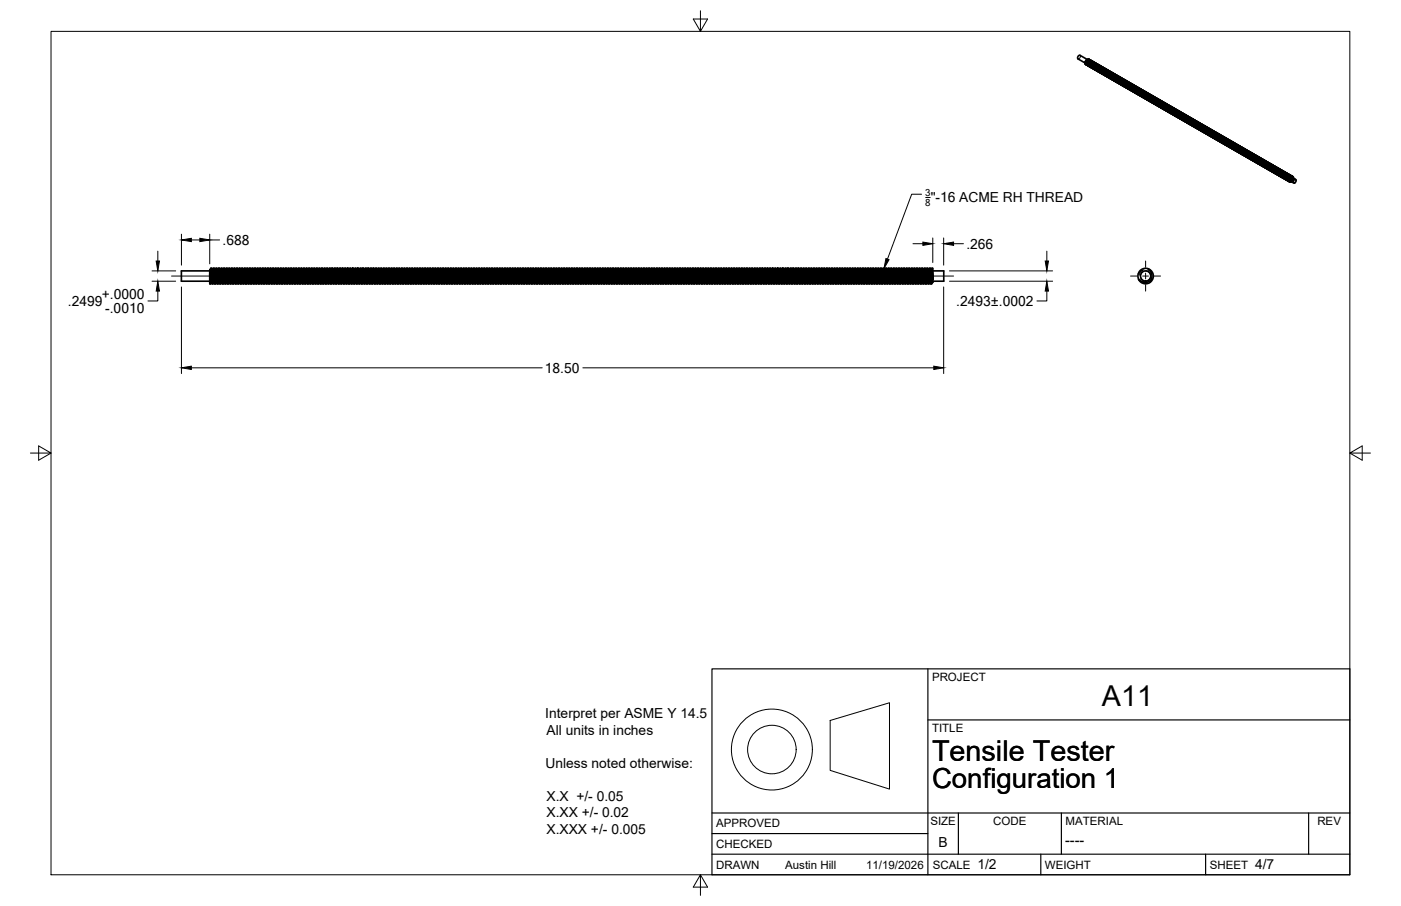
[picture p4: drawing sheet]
<svg xmlns="http://www.w3.org/2000/svg" width="432mm" height="279mm" viewBox="0 0 432 279" stroke-linecap="round" stroke-linejoin="round" font-family="sans-serif">
<defs><g id="words">
<g font-size="8.9">
<text x="339.6" y="217.6">A11</text>
<text x="287.3" y="234.7">Tensile Tester</text>
</g>
<text font-size="8.5" x="287.3" y="243.1">Configuration 1</text>
<text font-size="4.4" x="328.3" y="260.5">----</text>
<g font-size="4.3">
<text x="286.9" y="62.4">&quot;-16 ACME RH THREAD</text>
<text x="68.6" y="75.5">.688</text>
<text x="297.8" y="76.6">.266</text>
<text x="20.9" y="94.3">.2499</text>
<text x="31.4" y="92.3">+.0000</text>
<text x="294.7" y="94.3">.2493±.0002</text>
<text x="32.4" y="96.4">-.0010</text>
<text x="167.9" y="114.9">18.50</text>
<text x="168.1" y="221.5">Interpret per ASME Y 14.5</text>
<text x="168.4" y="226.6">All units in inches</text>
<text x="168.1" y="236.7">Unless noted otherwise:</text>
<text x="168.4" y="247">X.X +/- 0.05</text>
<text x="168.4" y="252.1">X.XX +/- 0.02</text>
<text x="168.4" y="257.2">X.XXX +/- 0.005</text>
<text x="289.3" y="261.2">B</text>
<text x="301.2" y="268.1">1/2</text>
<text x="386.8" y="268.1">4/7</text>
</g>
<g font-size="3.5">
<text x="287.3" y="210.1">PROJECT</text>
<text x="287.3" y="225.8">TITLE</text>
<text x="220.7" y="255.2">APPROVED</text>
<text x="286.7" y="254.5">SIZE</text>
<text x="306.1" y="254.5">CODE</text>
<text x="328.4" y="254.5">MATERIAL</text>
<text x="406" y="254.5">REV</text>
<text x="220.7" y="261.5">CHECKED</text>
<text x="220.7" y="267.9">DRAWN</text>
<text x="242" y="267.9">Austin Hill</text>
<text x="267" y="267.9">11/19/2026</text>
<text x="287.5" y="267.9">SCALE</text>
<text x="322.1" y="267.9">WEIGHT</text>
<text x="372.9" y="267.9">SHEET</text>
</g>
<g font-size="3">
<text x="285.2" y="60.6">3</text>
<text x="285.2" y="63.5">8</text>
</g>
</g></defs>
<!-- layer: Visible -->
<g fill="none" stroke="#000" stroke-width=".51">
<path d="M332.2 18.2l2.1 1.2M332.2 18.1l-.1-.4 .6-.7 2.4 1.3M334.4 19.2l.3 .7M334.4 19.2l.2 .7M334.6 19.9h.1M334.8 18.6l-.4 .6M334.8 18.6l-.3 .8M335 18.4l-.2 .2M335.3 18.4l-.4 .4-.2 .7M335.5 18.6l-.4 .4-.1 .6M335.7 18.3l-.5-.1-.6 .7-.1 .6 .3 .5M335.7 18.3h-.5l-.4 .6-.2 .7 .3 .4"/>
<path d="M335.8 18.7l-.4 .4-.2 .7M335.9 18.4h-.5l-.6 .8v.6l.2 .3M335.9 18.5h-.5l-.5 .6-.1 .7 .3 .4M336 18.8l-.4 .5-.2 .6M336.1 18.5h-.4l-.6 .6-.1 .8 .3 .4M336.2 18.6h-.6l-.4 .6-.2 .6 .3 .5M336.2 19l-.4 .4-.2 .6M336.3 18.7l-.4-.1-.6 .7-.1 .7 .3 .4M336.4 18.7h-.4l-.6 .6-.1 .7 .3 .4M336.4 19.1l-.4 .5-.1 .6M336.5 18.8l-.6 .1-.4 .7-.1 .5 .3 .4M336.6 18.9l-.5-.1-.5 .6-.1 .8 .3 .4"/>
<path d="M336.7 19.2l-.5 .5-.1 .6M336.8 18.9h-.5l-.6 .7-.1 .6 .3 .4M336.8 19l-.4-.1-.5 .6-.2 .7 .3 .5M336.9 19.3l-.5 .6-.1 .5M337 19.1h-.6l-.5 .7v.7l.3 .3M337.1 19.1h-.5l-.5 .5-.2 .8 .3 .4M337.1 19.5l-.4 .4-.2 .7M337.2 19.2h-.5l-.6 .8v.6l.3 .3M337.3 19.2h-.4l-.5 .5-.3 .7 .4 .5M337.3 19.6l-.3 .4-.3 .7M337.4 19.3h-.4l-.5 .4-.2 .7 .2 .6-.1-.6 .2-.5 .5-.6 .4 .1M337.6 19.7l-.4 .4-.2 .7"/>
<path d="M337.7 19.5h-.6l-.5 .7-.1 .6 .3 .4M337.7 19.5h-.4l-.6 .7-.1 .6 .3 .4M337.8 19.9l-.4 .4-.2 .6M337.9 19.6h-.5l-.5 .6-.1 .7 .3 .4M338 19.6h-.5l-.5 .6-.2 .8 .3 .3M338.1 19.7l-.4-.1-.5 .6-.2 .8 .2 .4M338.2 19.7l-.5 .1-.5 .5-.1 .8 .3 .4M338.3 19.8h-.4l-.6 .7-.1 .7 .3 .3M338.4 19.9l-.4-.1-.6 .6-.1 .8 .3 .4M338.6 20l-.5-.1-.6 .7-.1 .7 .3 .4M337.2 21.4h.1M338 20l-.4 .4-.2 .7"/>
<path d="M338.2 20.1l-.4 .5-.1 .6M338.5 20.3l-.5 .4-.1 .6M338.6 20h-.4l-.5 .5-.2 .8 .3 .4M338.7 20.4l-.5 .5-.1 .6M338.8 20.1h-.6l-.5 .7v.6l.2 .4M338.9 20.2l-.4-.1-.6 .5-.2 .8 .3 .4M338.9 20.5l-.5 .5-.1 .6M339 20.2h-.5l-.5 .6-.1 .8 .3 .3M339.1 20.3h-.5l-.5 .6-.1 .7 .3 .4M339.1 20.6l-.3 .4-.3 .7M339.2 20.4h-.5l-.5 .7-.1 .7 .3 .3M339.3 22.6l-.3-.4 .1-.8 .4-.4 .5-.2 .2 .1h-.5l-.6 .8v.6l.3 .3"/>
<path d="M339.3 20.4l-.6 .1-.4 .6-.1 .6 .3 .4M339.4 20.8l-.4 .3-.2 .7M339.5 20.5h-.6l-.5 .7-.1 .6 .3 .4M339.5 20.5l-.5 .1-.5 .6-.1 .7 .3 .3M339.6 20.9l-.4 .4-.2 .7M339.7 20.6h-.4l-.7 .7v.7l.3 .3M339.8 20.7h-.5l-.5 .5-.2 .7 .3 .5M339.8 21l-.4 .4-.2 .7M339.9 20.7h-.4l-.7 .8v.6l.3 .4M340 20.8h-.6l-.4 .6-.1 .7 .3 .4M340 21.2l-.4 .4-.2 .6M340.3 21.3l-.5 .4-.1 .7"/>
<path d="M340.4 21h-.5l-.5 .5-.2 .8 .2 .4M340.4 21.1l-.4-.1-.5 .5-.2 .9 .3 .4-.2-.1M340.5 21.4l-.5 .5-.1 .6M340.6 21.1l-.6 .1-.5 .7-.1 .6 .3 .3M340.7 21.2h-.5l-.5 .5-.2 .8 .3 .4M340.7 21.5l-.5 .6-.1 .5M340.8 21.3l-.5-.1-.5 .7-.1 .7 .3 .4M340.9 21.3l-.6 .1-.5 .6v.7l.3 .3M340.9 21.7l-.4 .5-.2 .6M341 21.4h-.6l-.4 .7-.1 .7 .3 .3M341.1 21.4h-.4l-.5 .5-.2 .9 .3 .3M341.2 21.8l-.5 .4-.1 .7"/>
<path d="M341.3 21.5h-.5l-.5 .6-.2 .7 .3 .4M341.3 21.6l-.4-.1-.5 .5-.2 .8 .3 .5M341.4 21.9l-.4 .4-.2 .7M341.5 21.7h-.5l-.6 .6-.1 .6 .4 .5M341.5 23.9l-.3-.4 .2-.7 .4-.6 .5-.1 .1 .1-.6 .1-.4 .7-.1 .6 .3 .3M341.5 21.7h-.4l-.6 .7-.1 .6 .3 .4M341.6 22.1l-.4 .4-.2 .6M341.7 21.8l-.6 .1-.5 .6v.6l.3 .4M341.8 21.8h-.5l-.5 .6-.1 .8 .3 .3M341.8 22.2l-.4 .4-.2 .7M341.9 24.1h.1M341.9 21.9h-.4l-.6 .6-.1 .8 .3 .3"/>
<path d="M342 21.9h-.5l-.5 .7-.1 .6 .3 .5M342.1 22.3l-.5 .5-.1 .6M342.1 24.2l.1 .1M342.2 22h-.5l-.6 .7-.1 .7 .3 .3M342.2 22.1h-.5l-.5 .5-.1 .8 .3 .4M342.3 22.5l-.5 .4-.1 .6M342.5 22.6l-.4 .5-.2 .6M342.5 22.2l-.4 .1-.4 .4-.2 .6 .2 .6 .1 .1-.3-.4 .2-.8 .6-.5 .4 .1M342.5 22.2l.1 .1M342.7 22.7l-.4 .5-.2 .6M342.8 22.4h-.4l-.4 .4-.3 .6 .2 .7M342.9 22.5l-.4-.1-.5 .5-.2 .9 .3 .4"/>
<path d="M343 22.8l-.5 .5-.1 .6M343.1 22.6l-.5-.1-.5 .6-.2 .7 .2 .4M343.1 22.6h-.5l-.5 .7-.1 .6 .3 .4M343.2 23l-.4 .3-.2 .7M343.3 22.7h-.5l-.6 .7v.7l.3 .3M343.3 22.7l-.5 .1-.5 .6-.1 .6 .3 .4M343.4 23.1l-.4 .4-.2 .7M343.5 22.8h-.6l-.5 .8v.6l.3 .3M343.6 22.9h-.6l-.4 .6-.1 .7 .3 .4M343.6 23.2l-.4 .4-.2 .7M343.7 22.9h-.4l-.6 .7-.1 .7 .3 .4M343.8 23h-.5l-.5 .6-.1 .7 .3 .4"/>
<path d="M343.9 23.4l-.4 .3-.2 .7M344 23.1h-.5l-.6 .7-.1 .6 .3 .4M344 23.1h-.5l-.5 .6-.1 .7 .3 .4M344.1 23.5l-.5 .4-.1 .7M344.2 23.2h-.5l-.5 .6-.2 .8 .3 .3M344.3 23.2h-.6l-.5 .7-.1 .7 .3 .4M344.3 23.6l-.4 .4-.2 .7M344.4 23.3h-.5l-.5 .7-.1 .7 .3 .3M344.5 25.6l-.3-.4 .1-.8 .4-.5 .5-.1 .2 .1h-.6l-.5 .8v.6l.3 .3M344.5 23.4l-.5-.1-.5 .6-.2 .8 .3 .4M344.5 23.7l-.4 .5-.2 .6M344.6 23.5h-.6l-.4 .7-.1 .6 .3 .4"/>
<path d="M344.7 23.5h-.5l-.5 .5-.1 .8 .3 .4M344.7 23.9l-.4 .5-.1 .6M344.9 23.6h-.5l-.6 .7-.1 .7 .3 .3M344.9 23.6h-.4l-.5 .6-.2 .7 .3 .4M345 24l-.5 .5-.1 .6M345 23.7l-.5 .1-.5 .6v.7l.3 .3M345 23.7l.1 .1h-.5l-.5 .7-.1 .6 .3 .4M345.2 24.1l-.4 .4-.2 .7M345.4 24.3l-.4 .4-.2 .6M345.5 24h-.5l-.5 .7-.1 .6 .3 .4M345.6 24h-.4l-.6 .7-.1 .6 .3 .4M345.7 24.4l-.5 .4-.1 .7"/>
<path d="M345.8 24.1l-.7 .1-.4 .6-.1 .6 .3 .4M345.8 24.2l-.4-.1-.6 .7-.1 .7 .3 .3M345.9 24.5l-.4 .4-.2 .7M346 24.2h-.5l-.5 .6-.2 .7 .3 .5M346.1 24.3h-.6l-.5 .6-.1 .8 .3 .3M346.1 24.7l-.4 .4-.2 .6M346.2 24.4l-.5-.1-.6 .8v.7l.3 .3M346.3 24.4h-.6l-.4 .6-.2 .7 .3 .4M346.3 24.8l-.4 .4-.2 .7M346.4 24.5l-.4-.1-.6 .7-.1 .7 .3 .4M346.5 26.7l-.3-.3 .1-.7 .4-.6 .5-.2 .2 .1-.6 .1-.5 .7v.6l.3 .4M346.5 24.6l-.4-.1-.6 .6-.1 .8 .3 .3"/>
<path d="M346.5 24.9l-.4 .5-.2 .6M346.6 24.6h-.4l-.6 .7-.1 .7 .3 .3M346.7 24.7l-.4-.1-.5 .6-.2 .7 .3 .5M346.8 25l-.5 .5-.1 .6M346.9 24.7l-.7 .1-.4 .7-.1 .6 .3 .4M346.9 24.8h-.4l-.5 .5-.2 .8 .3 .4M347 25.2l-.5 .5-.1 .5M347.1 24.9h-.5l-.5 .6-.1 .7 .3 .4M347.2 24.9h-.5l-.6 .7v.7l.3 .3M347.2 25.3l-.4 .4-.2 .7M347.5 25.4l-.5 .5-.1 .6M347.6 25.1l-.6 .1-.5 .7-.1 .6 .3 .4"/>
<path d="M347.6 25.2h-.6l-.4 .6-.1 .7 .3 .4M347.7 25.6l-.4 .4-.2 .6M347.8 25.3h-.5l-.6 .6-.1 .6 .3 .5M347.9 25.3h-.6l-.4 .6-.2 .7 .3 .4M347.9 25.7l-.4 .4-.2 .7M347.9 25.4l-.6 .1-.4 .6v.6l.3 .4M347.9 25.4h.1M348.1 25.4h-.5l-.5 .7-.2 .7 .3 .4M348.1 25.8l-.4 .4-.2 .7M348.2 25.5h-.4l-.6 .6-.1 .8 .3 .3M348.3 25.6h-.5l-.5 .5-.1 .7 .3 .5M348.3 26l-.4 .4-.2 .6"/>
<path d="M348.4 25.7l-.4-.1-.6 .7-.1 .8 .3 .3M348.5 25.7h-.4l-.6 .6-.1 .7 .3 .4M348.6 26.1l-.5 .4-.1 .7M348.7 25.8l-.7 .1-.4 .6-.1 .6 .3 .4M348.7 25.8h-.4l-.5 .6-.2 .8 .3 .3M348.8 26.2l-.5 .5-.1 .6M348.9 25.9h-.5l-.5 .7-.1 .7 .3 .3M349 26l-.4-.1-.6 .6-.2 .7 .3 .5M349 26.3l-.5 .6-.1 .5M349.1 26.1l-.5-.1-.6 .8v.7l.3 .3M349.2 26.1l-.4-.1-.5 .5-.2 .9 .3 .4M349.2 26.5l-.4 .3-.1 .7"/>
<path d="M349.4 26.2h-.6l-.5 .6-.1 .7 .3 .4M349.4 26.2h-.4l-.5 .4-.2 .9 .3 .4M349.5 26.6l-.4 .4-.2 .7M349.6 26.3h-.6l-.5 .7-.1 .7 .3 .3M349.6 26.4l-.4-.1-.6 .7-.1 .7 .3 .3M349.7 26.7l-.4 .4-.2 .7M349.8 26.4l-.6 .1-.5 .7v.6l.3 .4M349.9 26.5h-.5l-.5 .6-.2 .7 .3 .4M349.9 26.9l-.4 .3-.2 .7M350 26.6l-.5-.1-.5 .7-.1 .7 .3 .4M350.1 26.6h-.5l-.5 .6-.1 .8 .3 .3M350.1 27l-.4 .4-.2 .6"/>
<path d="M350.2 26.7l-.4-.1-.6 .8-.1 .7 .3 .3M350.3 26.7h-.5l-.5 .6-.1 .7 .3 .4M350.4 27.1l-.5 .4-.1 .7M350.5 26.8h-.5l-.6 .7-.1 .7 .3 .3M350.5 26.9l-.4-.1-.5 .6-.2 .7 .3 .5M350.6 27.2l-.5 .5-.1 .6M350.7 26.9h-.5l-.5 .7-.2 .6 .4 .5M350.8 27h-.5l-.5 .5-.2 .8 .3 .4M350.8 27.4l-.4 .5-.2 .5M350.9 27.1l-.6 .1-.5 .6v.6l.3 .4M351 27.1h-.4l-.5 .5-.2 .9 .3 .3M351 27.5l-.5 .5v.6"/>
<path d="M351.2 27.2h-.6l-.5 .6-.1 .8 .3 .3M351.2 27.3h-.5l-.5 .6-.1 .6 .3 .5M351.3 27.6l-.4 .4-.2 .7M351.4 27.3h-.6l-.5 .7-.1 .7 .3 .4M351.4 27.4h-.5l-.5 .6-.1 .7 .3 .4M351.5 27.7l-.5 .5-.1 .6M351.6 27.5h-.6l-.5 .7v.6l.3 .4M351.7 27.5l-.6 .1-.5 .6-.1 .7 .3 .3M351.7 27.9l-.4 .4-.2 .7M351.8 27.6h-.5l-.5 .7-.1 .7 .3 .3M351.9 27.6h-.5l-.5 .5-.1 .8 .2 .4M351.9 28l-.4 .4-.2 .7"/>
<path d="M352 27.7l-.5 .1-.5 .7-.1 .6 .3 .3M352.1 27.8l-.5-.1-.5 .7-.1 .7 .3 .4M352.2 28.2l-.5 .4-.1 .6M352.3 27.9l-.5-.1-.6 .7-.1 .7 .3 .4M352.3 27.9h-.5l-.5 .6-.1 .6 .3 .5M352.4 28.3l-.4 .4-.2 .7M352.5 30.2h.1M352.5 28h-.5l-.5 .6-.2 .7 .4 .4M352.6 28h-.5l-.5 .6-.2 .7 .3 .4M352.6 28.4l-.4 .5-.2 .6M352.7 28.1l-.6 .1-.5 .7v.5l.3 .4M352.8 28.2l-.4-.1-.6 .6-.1 .8 .3 .4"/>
<path d="M352.8 28.5l-.4 .5-.1 .6M352.9 28.2l-.6 .1-.4 .6-.1 .7 .3 .4M352.9 28.2h.1M353 28.3h-.4l-.6 .6-.1 .6 .3 .5M353.1 28.7l-.5 .5-.1 .5M353.2 28.4h-.6l-.5 .7-.1 .6 .3 .4M353.2 28.4h-.4l-.5 .5-.2 .8 .3 .4M353.3 28.8l-.4 .3-.2 .8M353.4 28.5l-.4-.1-.6 .6-.2 .7 .3 .5M353.5 28.6h-.6l-.5 .6-.1 .6 .3 .4M353.5 28.9l-.4 .4-.2 .7M353.6 28.6h-.4l-.5 .4-.2 .7 .2 .6"/>
<path d="M353.7 28.7l-.4-.1-.6 .6-.1 .5 .2 .7-.1-.1M353.7 29.1l-.4 .3-.2 .7M353.8 28.8l-.6 .1-.4 .6-.1 .6 .3 .4M353.9 28.8l-.6 .1-.4 .5-.1 .8 .3 .3M353.9 29.2l-.4 .4-.1 .6M354.1 28.9h-.5l-.6 .6-.1 .7 .3 .4M354.1 28.9h-.5l-.5 .6-.1 .7 .3 .4M354.2 29.3l-.4 .4-.2 .7M354.3 29h-.5l-.6 .7v.7l.3 .3M354.4 29.1h-.5l-.5 .5-.2 .8 .3 .4M354.4 29.4l-.4 .5-.2 .6M354.5 29.1h-.4l-.6 .6-.1 .8 .3 .4"/>
<path d="M354.6 29.2l-.4-.1-.6 .7-.2 .6 .4 .5M354.6 29.6l-.4 .4-.2 .6M354.7 29.3h-.6l-.4 .7-.1 .6 .3 .4M354.8 31.5l-.3-.3v-.6l.4-.7 .6-.2 .2 .1-.6 .1-.5 .7v.6l.3 .3M354.8 29.3h-.4l-.6 .5-.1 .8 .3 .4M354.9 29.7l-.5 .5-.1 .6M355 29.4l-.7 .1-.4 .7-.1 .5 .3 .4M355 29.5l-.4-.1-.5 .5-.2 .9 .3 .4M355.1 29.8l-.5 .6-.1 .5M355.2 29.5h-.6l-.4 .7-.2 .6 .4 .5M355.3 29.6h-.5l-.6 .7-.1 .7 .3 .3M355.3 30l-.4 .3-.2 .7"/>
<path d="M355.3 29.6l-.5 .1-.4 .7-.1 .7 .3 .3M355.3 29.6l.1 .1M355.5 29.7h-.6l-.4 .7-.1 .6 .2 .4M355.5 30.1l-.4 .4-.2 .7M355.6 32h.1M355.7 30.2l-.4 .4-.1 .7M355.9 29.9h-.5l-.6 .7-.1 .6 .3 .4-.2-.4 .2-.7 .4-.5h.5M356 30.4l-.4 .3-.2 .7M356.1 30.1h-.6l-.5 .7-.1 .6 .3 .4M356.2 30.1h-.5l-.5 .6-.2 .8 .3 .3M356.2 30.5l-.4 .4-.2 .6M356.3 30.2h-.5l-.5 .6-.1 .8 .3 .3"/>
<path d="M356.4 30.2h-.5l-.5 .6-.2 .7 .4 .4M356.4 30.6l-.4 .4-.2 .7M356.5 30.3h-.4l-.5 .5-.2 .8 .2 .4M356.6 30.4l-.4-.1-.6 .6-.1 .8 .3 .4M356.7 30.7l-.5 .5-.1 .6M356.8 30.4l-.7 .1-.4 .7-.1 .6 .3 .4M356.8 30.5l-.4-.1-.5 .6-.2 .8 .3 .4M356.9 30.9l-.5 .5-.1 .5M357 30.6l-.5-.1-.6 .7-.1 .6 .4 .5M357.1 30.6h-.4l-.6 .5-.2 .8 .3 .4M357.1 31l-.5 .5-.1 .6M357.2 30.7h-.6l-.5 .8v.5l.3 .4"/>
<path d="M357.3 30.8l-.4-.1-.5 .5-.2 .9 .2 .3M357.3 31.1l-.4 .4-.2 .7M357.4 30.8h-.5l-.5 .7-.1 .7 .3 .4M357.5 30.9h-.5l-.5 .6-.1 .7 .3 .4M357.5 31.3l-.4 .3-.1 .7M357.6 33.1l.1 .1M357.7 31h-.6l-.5 .7-.1 .7 .3 .3M357.7 31h-.5l-.5 .7-.1 .6 .3 .4M357.8 31.4l-.4 .4-.2 .6M357.9 31.1l-.7 .1-.4 .6-.1 .6 .3 .4M357.9 31.1l-.5 .1-.4 .6-.2 .7 .3 .4M358 31.5l-.4 .4-.2 .7"/>
<path d="M358.1 31.2h-.5l-.5 .7-.1 .7 .3 .3M358.2 31.3h-.5l-.5 .6-.2 .6 .3 .5M358.2 31.6l-.4 .5-.2 .6M358.2 31.3l-.5 .2-.4 .6-.1 .6 .3 .4M358.2 31.3h.1M358.4 31.4h-.5l-.5 .6-.1 .7 .3 .4M358.5 31.8l-.5 .4-.1 .7M358.6 31.5l-.5-.1-.5 .6-.2 .7 .2 .4M358.6 31.5h-.4l-.6 .7-.1 .7 .3 .3M358.7 31.9l-.5 .5-.1 .6M358.8 31.6l-.6 .1-.5 .6v.7l.2 .3M358.8 31.7l-.4-.1-.5 .6-.2 .8 .3 .4"/>
<path d="M358.9 32l-.5 .5-.1 .6M359 31.7l-.6 .1-.5 .7v.6l.3 .4M359.1 31.8l-.4-.1-.6 .6-.2 .8 .3 .4M359.1 32.2l-.5 .5-.1 .5M359.2 31.9h-.5l-.5 .6-.1 .7 .3 .4M359.3 31.9l-.6 .1-.5 .6v.7l.3 .3M359.3 32.3l-.3 .3-.2 .8M359.5 32h-.6l-.5 .7-.1 .7 .3 .3M359.5 32l-.5 .1-.5 .6-.1 .7 .3 .3M359.6 32.4l-.4 .4-.2 .7M359.7 32.1l-.6 .1-.5 .7v.6l.2 .3M359.7 34.4l-.2-.4v-.7l.4-.6 .6-.1 .1 .1-.6 .1-.4 .6-.1 .6 .3 .4"/>
<path d="M359.7 32.2h-.5l-.5 .6-.1 .7 .3 .4M359.8 32.6l-.4 .3-.2 .7M359.9 32.3l-.5-.1-.5 .7-.1 .6 .3 .5M360 32.3h-.5l-.5 .6-.2 .7 .3 .4M360 32.7l-.4 .4-.2 .6M360.1 32.4l-.6 .1-.4 .6-.1 .6 .3 .4M360.2 32.4h-.5l-.5 .6-.1 .8 .3 .3M360.3 32.8l-.5 .4-.1 .7M360.4 32.5h-.5l-.6 .6-.1 .8 .3 .3M360.4 32.6h-.5l-.5 .5-.1 .7 .3 .5M360.5 32.9l-.5 .5-.1 .6M360.7 33.1l-.5 .4-.1 .6"/>
<path d="M360.8 32.8l-.6 .1-.5 .6v.7l.3 .3M360.9 32.8h-.4l-.6 .5-.2 .7 .3 .5M360.9 33.2l-.5 .5-.1 .6M361 32.9h-.4l-.6 .7-.1 .6 .3 .4M361.1 33l-.4-.1-.5 .5-.2 .8 .3 .4M361.1 33.3l-.4 .6-.1 .5M361.3 33l-.6 .1-.5 .7-.1 .6 .3 .4M361.3 33.1l-.4-.1-.5 .5-.2 .9 .3 .4M361.4 33.4l-.4 .4-.2 .7M361.5 33.2l-.5-.1-.6 .7-.1 .7 .3 .4M361.5 33.2h-.5l-.5 .7-.1 .6 .3 .4M361.6 33.6l-.4 .4-.2 .6"/>
<path d="M361.7 33.3h-.5l-.6 .7v.7l.3 .3M361.8 33.3l-.6 .1-.5 .6-.1 .6 .3 .4M361.8 33.7l-.4 .4-.2 .7M361.9 33.4l-.7 .1-.4 .7v.6l.3 .3M362 33.5h-.6l-.4 .6-.1 .7 .3 .4M362 33.8l-.4 .4-.1 .7M362.1 33.5h-.4l-.6 .7-.1 .7 .3 .4M362.2 33.6h-.5l-.5 .6-.1 .7 .3 .4M362.3 34l-.5 .4-.1 .6M362.4 33.7h-.5l-.6 .7-.1 .6 .3 .4M362.4 33.7h-.5l-.4 .6-.2 .7 .3 .4M362.5 34.1l-.4 .4-.2 .7"/>
<path d="M362.6 33.8h-.4l-.6 .6-.1 .8 .3 .3M362.7 36l-.3-.3v-.6l.5-.7 .5-.2 .1 .2h-.5l-.5 .7-.1 .6 .3 .4M362.7 33.9l-.4-.1-.6 .6-.2 .7 .3 .5M362.7 34.2l-.4 .5-.2 .6M362.8 33.9l-.6 .1-.4 .6-.1 .7 .3 .3M362.9 34h-.4l-.6 .5-.1 .8 .3 .4M362.9 34.4l-.4 .5-.1 .5M363.1 34.1h-.7l-.4 .7-.1 .6 .3 .4M363.1 34.1h-.4l-.5 .5-.2 .9 .3 .3M363.2 34.5l-.5 .5-.1 .6M363.3 34.2h-.6l-.5 .7-.1 .6 .3 .4M363.3 34.2h-.5l-.4 .6-.2 .7 .3 .4"/>
<path d="M363.4 34.6l-.4 .4-.2 .7M363.6 34.8l-.4 .3-.2 .7M363.7 34.5h-.5l-.5 .5-.1 .8 .3 .4M363.8 34.5h-.6l-.4 .7-.1 .7 .3 .3M363.8 34.9l-.4 .4-.2 .6M363.9 34.6h-.4l-.6 .7-.1 .6 .3 .4M364 34.6h-.5l-.5 .6-.1 .7 .3 .4M364.1 35l-.4 .4-.2 .7M364.2 34.7l-.7 .1-.4 .7-.1 .5 .3 .4M364.2 34.8l-.4-.1-.6 .7-.1 .7 .3 .4M364.3 35.1l-.4 .5-.2 .6M364.4 34.8h-.5l-.5 .7-.1 .7 .3 .4"/>
<path d="M364.5 34.9h-.5l-.5 .6-.2 .7 .3 .4M364.5 35.3l-.4 .4-.2 .6M364.6 35l-.4-.1-.6 .7-.1 .7 .3 .4M364.7 35h-.4l-.6 .6-.1 .7 .3 .4M364.7 35.4l-.4 .5-.1 .6M364.8 35.1l-.6 .1-.5 .7v.6l.3 .3M364.9 35.2l-.4-.1-.5 .6-.2 .6 .3 .6M365 35.5l-.5 .5-.1 .6M365.1 35.2h-.5l-.6 .7-.1 .7 .3 .4M365.1 35.3l-.4-.1-.5 .6-.2 .8 .3 .4M365.2 35.6l-.5 .6-.1 .5M365.3 35.4h-.6l-.5 .7v.6l.2 .4"/>
<path d="M365.4 35.4h-.5l-.5 .4-.2 .9 .3 .4M365.4 35.8l-.4 .3-.2 .8M365.5 35.5h-.5l-.5 .6-.1 .8 .3 .3M365.6 35.5h-.5l-.5 .7-.1 .7 .3 .3M365.6 35.9l-.4 .4-.2 .7M365.7 35.6h-.5l-.5 .7-.1 .7 .3 .3M365.8 35.7h-.5l-.5 .6-.1 .7 .3 .4M365.9 36l-.5 .5-.1 .6M366 37.9v.1M366 35.8l-.7 .1-.4 .6-.1 .6 .3 .4M366 35.8h-.5l-.5 .6-.1 .7 .3 .4M366.1 36.2l-.4 .4-.2 .6"/>
<path d="M366.2 35.9h-.5l-.6 .6-.1 .6 .4 .5M366.3 35.9h-.5l-.5 .6-.2 .7 .3 .4M366.3 36.3l-.4 .4-.2 .7M366.4 36h-.6l-.5 .7v.6l.3 .4M366.5 36.1l-.5-.1-.5 .6-.1 .8 .3 .4M366.5 36.4l-.4 .5-.1 .6M366.6 36.1h-.5l-.5 .6-.1 .8 .3 .3M366.7 36.2l-.4-.1-.6 .6-.1 .7 .3 .5M366.8 36.6l-.5 .4-.1 .6M366.9 36.3l-.4-.1-.5 .4-.3 .7 .3 .6M366.9 36.3h-.4l-.5 .5-.2 .8 .3 .4M367 36.7l-.5 .5-.1 .6"/>
<path d="M367.1 36.4l-.6 .1-.5 .6v.6l.2 .4M367.2 36.4h-.4l-.6 .5-.2 .9 .3 .3M367.2 36.8l-.5 .6-.1 .5M367.3 36.5h-.5l-.5 .7-.1 .7 .3 .3M367.4 36.6l-.5-.1-.5 .6-.2 .7 .3 .5M367.4 36.9l-.3 .4-.3 .7M367.5 36.7l-.5-.1-.5 .8-.1 .7 .3 .3M367.6 36.7h-.5l-.5 .7-.1 .6 .3 .4M367.7 37.1l-.5 .4-.1 .6M367.8 36.8l-.5-.1-.5 .7-.2 .7 .3 .4M367.8 36.8l-.5 .1-.5 .5-.1 .8 .3 .3M367.9 37.2l-.4 .4-.2 .7"/>
<path d="M368 39.1h.1M368 36.9h-.5l-.6 .7v.7l.3 .3M368 37h-.4l-.5 .6-.2 .7 .3 .4M368.1 37.3l-.4 .4-.2 .7M368.2 37l-.6 .1-.5 .7v.6l.3 .4M368.3 37.1h-.5l-.5 .6-.1 .7 .3 .4M368.3 37.5l-.4 .4-.2 .6M368.4 37.2l-.4-.1-.6 .7-.1 .7 .3 .4M368.5 37.2h-.4l-.6 .6-.1 .7 .3 .4M368.6 37.6l-.5 .4-.1 .7M368.6 37.3l-.6 .1-.4 .5-.1 .7 .3 .4M368.6 37.3h.1"/>
<path d="M368.7 37.4l-.4-.1-.6 .6-.1 .8 .3 .4M368.8 37.7l-.5 .5-.1 .6M368.9 37.4h-.5l-.5 .6-.2 .6 .3 .5M369 37.5l-.4-.1-.6 .6-.2 .7 .3 .5M369 37.8l-.5 .6-.1 .5M369.1 37.5l-.6 .1-.5 .7v.5l.3 .5-.3-.4 .2-.8 .5-.5h.5M369.2 38l-.5 .5-.1 .6M369.3 37.7h-.5l-.5 .7-.1 .6 .3 .4M369.4 37.7h-.4l-.5 .5-.2 .9 .3 .3M369.5 38.1l-.4 .4-.2 .7M369.6 37.8h-.6l-.5 .6-.1 .7 .3 .4M369.6 37.9h-.5l-.5 .6-.1 .7 .3 .4"/>
<path d="M369.7 38.2l-.4 .4-.2 .7M369.8 38h-.5l-.6 .7v.6l.3 .4M369.8 38h-.5l-.5 .7-.1 .6 .3 .4M369.9 38.4l-.4 .4-.2 .6M370 38.1l-.7 .1-.4 .6v.6l.3 .4M370.1 38.1l-.6 .1-.4 .5-.1 .8 .3 .3M370.1 38.5l-.4 .4-.2 .7M370.2 38.2h-.4l-.6 .7-.1 .7 .3 .3M370.3 38.2h-.5l-.5 .7-.1 .6 .3 .5M370.4 38.6l-.5 .5-.1 .6M370.5 38.3l-.6 .1-.5 .7-.1 .6 .3 .3M370.5 38.4l-.3-.1-.7 .6-.1 .8 .3 .4"/>
<path d="M370.6 38.8l-.5 .4-.1 .6M370.7 38.5l-.5-.1-.5 .7-.2 .7 .3 .4M370.8 38.5h-.4l-.6 .6-.2 .6 .3 .5M370.8 38.9l-.4 .4-.2 .7M370.9 38.6l-.6 .1-.5 .6v.7l.3 .3M371 38.7l-.5-.1-.5 .6-.2 .7 .3 .4M371 39l-.4 .5-.2 .6M371.1 38.7l-.6 .1-.4 .7-.1 .5 .3 .4M371.2 38.8l-.4-.1-.5 .5-.2 .9 .3 .4M371.2 39.1l-.4 .6-.1 .5M371.3 38.8l-.5 .1-.5 .6-.1 .7 .3 .4M371.3 38.8v.1"/>
<path d="M371.4 38.9h-.4l-.6 .6-.1 .7 .3 .4M371.5 39.3l-.4 .3-.2 .7M371.5 38.9l-.5 .1-.5 .7-.1 .6 .3 .4M371.5 38.9l.1 .1M371.6 39l-.5 .1-.5 .6-.1 .6 .3 .4M371.7 39.4l-.4 .4-.2 .7M371.8 39.1h-.4l-.6 .5-.2 .7 .3 .5M371.9 39.2h-.5l-.5 .6-.1 .7 .3 .4M371.9 39.5l-.4 .4-.2 .7M372 39.2h-.4l-.6 .7-.1 .7 .3 .4-.2-.4 .2-.8 .4-.5h.5M372.2 39.7l-.4 .3-.2 .7M372.3 39.4l-.7 .1-.4 .6-.1 .6 .3 .4"/>
<path d="M372.3 39.4h-.4l-.6 .6-.1 .8 .3 .3M372.4 39.8l-.5 .4-.1 .7M372.5 39.5h-.5l-.6 .7-.1 .7 .3 .3M372.6 39.6l-.4-.1-.6 .6-.2 .7 .3 .5M372.6 39.9l-.4 .5-.2 .6M372.7 39.6h-.5l-.5 .6-.1 .7 .3 .4M372.8 39.7l-.5-.1-.5 .6-.2 .8 .3 .4M372.9 39.8h-.5l-.5 .5-.1 .8 .3 .4M373 39.8h-.4l-.6 .5-.1 .7 .3 .5M373.1 39.9h-.5l-.5 .7-.1 .6 .3 .4M373.2 39.9h-.4l-.5 .5-.2 .8 .3 .4M370.9 40.8h.1"/>
<path d="M372.8 40l-.4 .5-.2 .6M373 40.2l-.4 .5-.2 .6M373.3 40.3l-.5 .6-.1 .5M373.4 40h-.6l-.5 .8-.1 .5 .3 .4M373.4 40.1l-.4-.1-.5 .5-.2 .9 .3 .4M373.5 40.4l-.4 .4-.2 .7M373.6 40.2h-.5l-.5 .6-.1 .7 .3 .4M373.7 40.2h-.5l-.6 .7v.7l.3 .3M373.7 40.6l-.4 .4-.2 .6M373.7 40.2l-.4 .1-.5 .7-.1 .7 .3 .3M373.7 40.2l.2 .1-.7 .1-.4 .7v.5l.3 .4M374 40.7l-.5 .4-.1 .7"/>
<path d="M374.1 40.4l-.7 .1-.4 .7-.1 .6 .3 .3M374.1 40.4l-.6 .1-.4 .6-.1 .7 .3 .4M374.2 40.8l-.5 .5-.1 .6M374.3 40.5h-.5l-.6 .7-.1 .6 .3 .4M374.3 40.6h-.5l-.5 .6-.1 .6 .3 .5M374.4 41l-.4 .4-.2 .6M374.5 40.7l-.4-.1-.7 .8v.6l.3 .4M374.6 40.7l-.4-.1-.6 .7-.2 .8 .3 .3M374.6 41.1l-.4 .5-.2 .6M374.7 40.8h-.5l-.5 .6-.1 .8 .3 .3M374.8 40.9l-.4-.1-.6 .6-.1 .7 .3 .4M374.8 41.2l-.4 .5-.2 .6"/>
<path d="M374.9 40.9l-.5 .1-.5 .6-.1 .7 .3 .3M375 41l-.4-.1-.5 .6-.2 .8 .3 .4M375.1 41.3l-.5 .5-.1 .6M375.2 41l-.7 .1-.4 .7-.1 .6 .3 .4M375.2 41.1l-.4-.1-.5 .6-.2 .7 .3 .5M375.3 41.5l-.5 .5-.1 .5M375.4 41.2h-.5l-.5 .6-.2 .6 .4 .5M375.5 41.2h-.5l-.5 .6-.2 .7 .3 .4M375.5 41.6l-.4 .4-.2 .7M375.6 41.3h-.5l-.6 .8v.5l.3 .4M375.7 41.4l-.5-.1-.5 .7-.1 .7 .3 .4M375.8 41.7l-.5 .4-.1 .7"/>
<path d="M375.9 41.4h-.5l-.6 .7-.1 .7 .3 .4M375.9 41.5h-.5l-.5 .6-.1 .7 .3 .4M376 41.9l-.4 .3-.2 .7M376.1 41.6h-.5l-.6 .7-.1 .7 .3 .3M376.1 41.6h-.5l-.5 .6-.1 .7 .3 .4M376.2 42l-.4 .4-.2 .7M376.3 43.9h.1M376.3 41.7l-.6 .1-.5 .6v.6l.3 .4M376.4 41.7h-.5l-.5 .7-.2 .7 .3 .4M376.4 42.1l-.4 .4-.2 .7M376.5 41.8h-.5l-.5 .7-.1 .7 .3 .3M376.6 41.9l-.4-.1-.6 .6-.1 .7 .3 .5"/>
<path d="M376.6 42.2l-.4 .5-.2 .6M376.7 41.9l-.6 .2-.4 .6-.1 .6 .3 .4M376.7 41.9v.1M376.8 42h-.4l-.6 .6-.1 .7 .3 .4M376.9 42.4l-.5 .4-.1 .7M377 42.1h-.5l-.5 .6-.2 .8 .3 .3M377 42.1h-.5l-.5 .7-.1 .7 .3 .3M377.1 42.5l-.5 .5-.1 .6M377.2 42.2h-.5l-.4 .4-.3 .7 .3 .6M377.3 42.3l-.4-.1-.6 .5-.2 .9 .3 .4M377.3 42.6l-.5 .6-.1 .5M377.4 42.4h-.5l-.6 .7v.6l.3 .4"/>
<path d="M377.5 42.4h-.4l-.5 .4-.2 .9 .3 .4M377.5 42.8l-.4 .3-.1 .7M377.7 42.5h-.6l-.5 .6-.1 .7 .3 .4M377.7 42.5h-.5l-.5 .7-.1 .6 .3 .4M377.8 42.9l-.4 .4-.2 .7M377.9 42.6h-.5l-.6 .7-.1 .7 .3 .3M377.9 42.7h-.5l-.5 .6-.1 .7 .3 .3M378 43l-.4 .4-.2 .7M378.1 42.7l-.7 .2-.4 .6v.7l.3 .3M378.2 42.8h-.6l-.4 .6-.2 .6 .3 .5M378.2 43.2l-.4 .4-.2 .6M378.3 42.9l-.5-.1-.5 .8-.1 .6 .3 .4"/>
<path d="M378.4 42.9h-.5l-.5 .6-.1 .7 .2 .4M378.4 43.3l-.4 .4-.2 .6M378.5 43l-.4-.1-.6 .8-.1 .6 .3 .4M378.6 43.1l-.4-.1-.6 .6-.1 .8 .3 .3M378.7 43.4l-.5 .5-.1 .6M378.8 43.1h-.5l-.6 .6-.1 .7 .3 .4M378.8 43.2l-.4-.1-.5 .6-.2 .7 .3 .5M378.9 43.5l-.5 .5-.1 .6M379 43.2l-.6 .1-.5 .7v.6l.3 .4M379.1 43.3h-.5l-.5 .5-.2 .8 .3 .4M379.1 43.7l-.4 .4-.2 .6M379.2 45.6h.1"/>
<path d="M379.2 43.4l-.6 .1-.5 .7v.6l.3 .3M379.3 43.4h-.4l-.5 .5-.3 .7 .4 .5M379.3 43.8l-.5 .5-.1 .6M379.4 43.5h-.5l-.5 .7-.1 .7 .3 .3-.2-.4 .2-.8 .5-.5 .4 .1M379.6 43.9l-.4 .4-.2 .7M379.7 43.6l-.6 .1-.5 .7-.1 .6 .3 .4M379.7 43.7h-.4l-.6 .6-.1 .7 .3 .4M379.8 44.1l-.4 .4-.2 .6M379.9 43.8l-.4-.1-.6 .7-.1 .7 .3 .4M380 43.8h-.5l-.6 .7-.1 .7 .3 .3M380 44.2l-.4 .4-.2 .7M380.1 43.9l-.4-.1-.5 .5-.2 .7 .2 .6"/>
<path d="M380.2 43.9l-.6 .1-.4 .6-.1 .7 .2 .4M380.2 44.3l-.4 .4-.2 .7M380.3 44l-.6 .1-.4 .7-.1 .6 .3 .3M380.4 44.1l-.5-.1-.5 .7-.1 .7 .3 .4M380.4 44.5l-.4 .4-.1 .6M380.6 44.2l-.5-.1-.6 .7-.1 .7 .3 .4M380.6 44.2h-.4l-.6 .6-.1 .7 .3 .4M380.7 44.6l-.5 .4-.1 .7M380.8 44.3h-.5l-.5 .6-.2 .7 .3 .4M380.9 44.3h-.5l-.5 .6-.2 .7 .3 .4M380.9 44.7l-.5 .5-.1 .6M381 44.4h-.5l-.5 .6-.1 .8 .3 .3"/>
<path d="M381.1 44.5h-.5l-.6 .6v.7l.3 .4M381.1 44.8l-.4 .5-.2 .6M381.2 44.5l-.6 .1-.4 .7-.1 .7 .3 .3M381.3 46.8l-.3-.3v-.7l.4-.6 .6-.2 .2 .1h-.6l-.5 .8v.6l.3 .3M381.3 44.6l-.4-.1-.5 .6-.2 .8 .3 .4M381.4 45l-.5 .5-.1 .5M381.5 44.7h-.6l-.5 .7-.1 .6 .3 .4M381.5 44.7h-.4l-.5 .4-.2 1 .3 .3M381.6 45.1l-.4 .3-.2 .8M381.7 44.8h-.6l-.5 .7v.7l.3 .3M381.8 44.9h-.5l-.5 .5-.2 .7 .3 .4M381.8 45.2l-.4 .4-.2 .7"/>
<path d="M381.9 44.9h-.4l-.6 .7-.1 .7 .3 .4M382 45h-.6l-.4 .6-.1 .7 .2 .4M382 45.4l-.4 .3-.2 .7M382.2 45.5l-.4 .4-.1 .6M382.4 45.2l-.5-.1-.5 .5-.2 .9 .2 .4M382.4 45.2h-.5l-.4 .5-.2 .8 .3 .4h-.2M382.5 45.6l-.4 .4-.2 .7M382.6 45.3h-.5l-.6 .7-.1 .7 .3 .3M382.7 45.4h-.5l-.5 .5-.2 .8 .3 .4M382.7 45.7l-.5 .5-.1 .6M382.8 45.4h-.5l-.5 .7-.1 .7 .3 .4M382.9 45.5l-.4-.1-.6 .6-.2 .8 .4 .4"/>
<path d="M382.9 45.9l-.4 .4-.2 .6M383 45.6h-.6l-.4 .7-.1 .7 .3 .3M383.1 45.6h-.4l-.6 .5-.1 .8 .3 .4M383.2 46l-.5 .4-.1 .7M383.3 45.7l-.7 .1-.4 .7-.1 .6 .3 .3M383.3 45.8l-.4-.1-.5 .5-.2 .7 .3 .6M383.4 46.1l-.5 .6-.1 .5M383.5 45.8h-.6l-.5 .7-.1 .6 .4 .5M383.5 48.1l-.2-.3v-.7l.5-.7 .4-.1 .2 .1h-.5l-.5 .8-.1 .6 .3 .3M383.5 45.9l-.6 .1-.4 .5-.1 .7 .3 .4M383.6 46.2l-.4 .4-.2 .7M383.7 46h-.6l-.5 .7v.6l.3 .4"/>
<path d="M383.8 46h-.5l-.5 .7-.1 .7 .2 .3M383.8 46.4l-.4 .4-.2 .7M383.9 48.3h.1M383.9 46.1l-.4-.1-.6 .7-.1 .8 .3 .3M384 46.1h-.5l-.5 .7-.1 .6 .3 .4M384 46.5l-.4 .4-.1 .7M384.1 48.4l.1 .1M384.2 46.2h-.5l-.6 .7-.1 .7 .3 .3M384.2 46.3h-.5l-.5 .6-.1 .7 .3 .4M384.3 46.7l-.5 .4-.1 .6M384.5 46.8l-.4 .4-.2 .6M384.5 46.4l-.6 .2-.3 .5-.1 .8 .3 .3"/>
<path d="M384.5 46.4l.1 .1M384.7 46.5h-.4l-.6 .5-.2 .8 .3 .4M384.7 46.9l-.4 .5-.2 .6M384.7 46.6l-.5 .1-.4 .7-.1 .5 .2 .4M384.7 46.6h.1M384.9 46.7h-.5l-.5 .5-.1 .8 .3 .4M385 47l-.5 .5-.1 .6M385.1 46.7h-.5l-.5 .5-.2 .8 .2 .4M385.1 46.8h-.5l-.5 .7-.1 .6 .3 .4M385.2 47.2l-.5 .5-.1 .5M385.3 46.9h-.6l-.5 .7v.7l.3 .3M385.3 46.9h-.3l-.6 .5-.2 .8 .3 .4"/>
<path d="M385.4 47.3l-.5 .5-.1 .6M385.5 47h-.6l-.5 .8v.5l.3 .4M385.6 47.1l-.5-.1-.4 .4-.2 1 .2 .3M385.6 47.4l-.4 .4-.2 .7M385.7 47.1h-.5l-.5 .7-.1 .7 .3 .4M385.8 47.2h-.5l-.5 .5-.1 .8 .3 .4M385.8 47.6l-.4 .3-.1 .7M386 47.3h-.6l-.5 .7-.1 .6 .3 .4M386 47.3h-.5l-.5 .7-.1 .6 .3 .4M386.1 47.7l-.4 .4-.2 .6M386.2 47.4l-.5-.1-.5 .7-.2 .7 .3 .4M386.2 47.4l-.5 .1-.5 .5-.1 .8 .3 .3"/>
<path d="M386.3 47.8l-.4 .4-.2 .7M386.4 47.5h-.5l-.6 .7v.7l.3 .3M386.5 47.6h-.6l-.4 .6-.2 .7 .3 .4M386.5 47.9l-.4 .5-.2 .6M386.6 47.6h-.4l-.6 .7-.1 .7 .3 .4M386.7 47.7h-.5l-.5 .6-.1 .7 .3 .4M386.7 48.1l-.4 .4-.1 .6M386.9 47.8h-.5l-.6 .7-.1 .6 .3 .4M386.9 47.8h-.4l-.5 .5-.2 .8 .3 .4M387 48.2l-.5 .5-.1 .6M387 47.9l-.5 .1-.5 .6v.7l.2 .3M387 47.9l.1 .1h-.6l-.4 .7-.1 .6 .3 .4"/>
<path d="M387.2 48.3l-.5 .5-.1 .6M387.3 48h-.5l-.5 .6-.1 .8 .3 .4M387.4 48.1l-.4-.1-.6 .6-.2 .7 .3 .5M387.4 48.5l-.5 .5-.1 .5M387.5 48.2h-.5l-.5 .7-.1 .6 .3 .4M387.6 48.2l-.6 .1-.4 .6-.1 .6 .3 .4M387.6 48.6l-.3 .3-.2 .8M387.8 48.3h-.6l-.5 .7-.1 .6 .3 .4M387.8 48.3h-.5l-.5 .7-.1 .7 .3 .3M387.9 48.7l-.4 .4-.2 .7M388 48.4h-.4l-.7 .6-.1 .7 .3 .4M388 48.5h-.5l-.5 .6-.1 .7 .3 .4"/>
<path d="M388.1 48.9l-.4 .3-.2 .7M388.2 48.6l-.5-.1-.6 .8v.7l.3 .3M388.3 48.6h-.6l-.4 .6-.2 .7 .3 .4M388.3 49l-.4 .4-.2 .6M388.4 48.7l-.6 .1-.5 .7v.6l.3 .3M388.5 48.7h-.5l-.5 .6-.1 .8 .3 .3M388.5 49.1l-.4 .4-.2 .7M388.6 48.8h-.4l-.6 .7-.1 .7 .3 .3M388.7 48.9l-.4-.1-.6 .6-.1 .7 .3 .5M388.8 49.2l-.5 .5-.1 .6M388.9 48.9l-.6 .1-.5 .7-.1 .6 .3 .4M388.9 49h-.4l-.5 .5-.2 .8 .3 .4"/>
<path d="M389 49.4l-.5 .4-.1 .6M389.1 49.1l-.5-.1-.5 .7-.1 .7 .3 .4M389.2 49.1h-.5l-.6 .7-.1 .7 .3 .3M389.2 49.5l-.5 .5-.1 .6M389.3 49.2l-.6 .1-.4 .6-.1 .7 .3 .3M389.4 49.3l-.4-.1-.5 .5-.2 .8 .3 .4M389.4 49.6l-.4 .5-.1 .6M389.6 49.3l-.6 .1-.5 .7-.1 .6 .3 .4M389.6 49.4l-.4-.1-.5 .5-.2 .9 .3 .4M389.7 49.7l-.4 .4-.2 .7M389.8 49.5h-.6l-.5 .6-.1 .7 .3 .4M389.8 49.5h-.5l-.4 .6-.2 .7 .3 .4"/>
<path d="M389.9 49.9l-.4 .4-.2 .6M389.9 49.6l-.6 .1-.4 .6v.6l.2 .4M389.9 49.6h.1M390.1 49.6h-.5l-.6 .7-.1 .6 .3 .4M390.1 50l-.4 .4-.2 .7M390.2 49.7h-.4l-.6 .6-.1 .8 .3 .3M390.3 49.8h-.5l-.5 .6-.1 .7 .3 .4M390.3 50.1l-.4 .5-.2 .6M390.4 49.8h-.4l-.6 .7-.1 .7 .3 .4M390.5 49.9h-.5l-.5 .6-.1 .7 .3 .4M390.6 50.3l-.5 .4-.1 .6M390.7 50l-.5-.1-.6 .8-.1 .6 .3 .4"/>
<path d="M390.7 50h-.4l-.5 .6-.2 .8 .3 .3M390.8 50.4l-.5 .5-.1 .6M390.9 50.1h-.5l-.6 .7v.7l.3 .3M391 50.2l-.4-.1-.6 .6-.2 .7 .3 .5M391 50.5l-.4 .5-.2 .6M391.1 50.2h-.5l-.6 .8v.6l.3 .3M391.2 50.3l-.4-.1-.6 .6-.1 .8 .3 .4M391.2 50.7l-.4 .5-.1 .5M391.4 50.4h-.6l-.5 .5-.1 .8 .3 .4M391.4 50.4h-.4l-.6 .6-.1 .6 .3 .5M391.5 50.8l-.5 .5-.1 .6M391.6 50.5h-.6l-.5 .7-.1 .6 .3 .4"/>
<path d="M391.6 50.5l-.6 .1-.4 .6-.1 .7 .3 .3M391.7 50.9l-.4 .4-.2 .7M391.8 50.6l-.6 .1-.5 .7v.6l.2 .3M391.9 50.7h-.5l-.6 .6-.1 .7 .3 .4M391.9 51.1l-.4 .3-.2 .7M392 50.8l-.4-.1-.6 .7-.1 .6 .3 .5M392.1 50.8h-.5l-.5 .7-.1 .7 .3 .3M392.1 51.2l-.4 .4-.2 .6M392.2 50.9l-.4-.1-.6 .8-.1 .7 .3 .3M392.3 50.9h-.5l-.5 .6-.1 .7 .3 .4M392.4 51.3l-.5 .4-.1 .7M392.5 51l-.7 .1-.4 .7v.7l.2 .2"/>
<path d="M392.5 51.1h-.5l-.5 .6-.1 .7 .3 .4M392.6 51.4l-.4 .5-.2 .6M392.7 51.1h-.5l-.6 .7-.1 .6 .3 .5-.2-.4 .2-.8 .6-.6 .3 .1M392.8 51.6l-.4 .4-.2 .6M392.9 51.3l-.6 .1-.5 .6v.6l.3 .4M393 51.3h-.5l-.5 .5-.1 .9 .3 .3M393 51.7l-.4 .5-.1 .6M393.1 51.4h-.4l-.6 .6-.1 .8 .3 .3M393.2 51.5l-.4-.1-.6 .6-.1 .7 .3 .4M393.3 51.8l-.5 .5-.1 .6M393.4 51.5l-.6 .1-.5 .6-.1 .7 .3 .4M393.4 51.6l-.4-.1-.5 .5-.2 .9 .3 .4"/>
<path d="M393.5 51.9l-.5 .5-.1 .6M393.6 51.7h-.6l-.5 .7v.7l.2 .3M393.7 51.7l-.6 .1-.5 .6-.1 .6 .3 .4M393.7 52.1l-.4 .3-.2 .7M393.8 51.8h-.5l-.5 .7-.1 .6 .3 .4M393.9 51.8h-.5l-.5 .6-.2 .7 .3 .4M393.9 52.2l-.4 .4-.2 .7M394 51.9l-.5 .1-.5 .7-.1 .6 .3 .3M394.1 52l-.5-.1-.5 .7-.1 .7 .3 .4M394.2 52.3l-.5 .4-.1 .7M394.3 54.2v.1M394.3 52h-.5l-.6 .7-.1 .7 .3 .4"/>
<path d="M394.3 52.1h-.5l-.5 .6-.1 .7 .3 .4M394.4 52.5l-.4 .4-.2 .6M394.5 54.4h.1M394.5 52.2h-.5l-.6 .7v.7l.3 .3M394.5 52.2h-.5l-.4 .6-.2 .7 .3 .4M394.6 52.6l-.4 .4-.2 .7M394.7 52.3h-.4l-.6 .7-.1 .6 .3 .4M394.8 52.4l-.4-.1-.6 .6-.1 .8 .3 .4M394.8 52.7l-.4 .5-.1 .6M394.9 52.4h-.4l-.6 .7-.1 .7 .3 .3M395 52.5h-.4l-.6 .5-.1 .7 .3 .5M395.1 52.9l-.5 .4-.1 .6"/>
<path d="M395.2 52.6l-.4-.1-.5 .4-.3 .7 .3 .6M395.2 52.6h-.4l-.5 .5-.2 .8 .3 .4M395.3 53l-.5 .5-.1 .6M395.4 52.7h-.5l-.5 .5-.2 .7 .3 .5M395.5 52.7h-.6l-.5 .7-.1 .6 .3 .4M395.5 53.1l-.5 .6-.1 .5M395.6 52.8h-.4l-.5 .4-.2 .7 .2 .6M395.7 52.9l-.5-.1-.5 .6-.2 .8 .3 .4-.1-.1M395.7 53.2l-.3 .4-.3 .7M395.8 53h-.5l-.5 .7-.1 .6 .3 .4M395.9 53h-.5l-.5 .7-.1 .7 .3 .3M395.9 53.4l-.4 .4-.1 .6"/>
<path d="M396.1 53.1l-.5-.1-.6 .7-.1 .6 .3 .5M396.1 53.1h-.5l-.4 .6-.2 .7 .3 .4M396.2 53.5l-.4 .4-.2 .7M396.3 53.2h-.5l-.6 .7v.7l.3 .3M396.3 53.3h-.5l-.4 .6-.2 .7 .3 .4M396.4 53.6l-.4 .5-.2 .6M396.5 53.3h-.4l-.6 .6-.1 .8 .3 .4M396.6 53.4h-.6l-.4 .6-.2 .6 .4 .5M396.6 53.8l-.4 .4-.2 .6M396.7 53.5l-.4-.1-.6 .8-.1 .6 .3 .4M396.8 55.7l-.3-.3v-.6l.4-.7 .6-.2 .2 .1-.6 .1-.5 .7v.7l.3 .2M396.8 53.5h-.4l-.6 .6-.1 .7 .3 .4"/>
<path d="M396.9 53.9l-.5 .5-.1 .6M397 53.6l-.7 .1-.4 .7-.1 .5 .3 .4M397 53.7l-.4-.1-.5 .6-.2 .8 .3 .4M397.1 54l-.5 .5-.1 .6M397.2 53.7h-.5l-.5 .7-.2 .6 .3 .4M397.3 53.8l-.4-.1-.6 .6-.2 .7 .3 .5M397.3 54.1l-.5 .6-.1 .5M397.4 56l.1 .1M397.4 53.8l-.6 .1-.5 .7v.7l.3 .3M397.5 53.9l-.4-.1-.6 .6-.2 .8 .3 .4M397.5 54.3l-.4 .4-.2 .7M397.7 54.4l-.3 .4-.2 .7"/>
<path d="M397.8 54.1h-.4l-.5 .4-.2 .7 .2 .6-.1-.6 .2-.5 .5-.6 .4 .1M398 54.5l-.4 .4-.2 .7M398.1 54.3h-.6l-.5 .7-.1 .6 .3 .4M398.1 54.3h-.4l-.6 .6-.1 .7 .3 .4M398.3 54.5l.3 .1 .1 .4zM398.3 54.5l-.7 .6-.1 .9M398.3 54.4l-.4-.1-.5 .5-.2 .8 .2 .4M398.4 54.4h-.6l-.5 .7v.9l.6 .1M398.5 54.5h-.5l-.5 .7-.1 .8h.5M398.8 55.6l.5-.3 .2 .3-.2 .6-.5 .3-.2-.4zM399.4 55.4l-1-.6-.6 .4v.7l.9 .5M64.6 83.5h-8.7v3.2h8.7"/>
<path d="M64.6 83.4v4.1h.3M64.6 84.5l.3 3 .1-.4M64.6 83.4l.4 3.7M64.9 83.1l.1-.4 .3 4.6 .1 .2h.3M64.9 83.1h-.3v.3M64.9 83.1l.4 4.4M65 82.7l.3 .2 .4 4.6 .1-.4M65 87.1h.3M65.3 82.8l.5 4.3M65.4 83.1h.3M65.6 83.1l.2-.4 .3 4.8h.4M65.7 83.1l.4 4.4"/>
<path d="M65.8 82.7h.3v.3l.3 4.5 .2-.4M65.8 87.1h.2M66.1 82.8l.4 4.3M66.2 83.1l.3 .1 .4 4.3M66.4 83.1l.1-.4 .4 4.6 .1 .2h.2M66.5 82.7l.4 .2 .3 4.6 .2-.4M66.5 87.1h.3M66.9 82.8l.5 4.3M67 83.1l.3 .2 .4 4.2M67.2 83.1l.2-.4 .3 4.8h.4M67.4 82.7h.2l.1 .3 .3 4.5 .2-.4M67.4 87.1h.2"/>
<path d="M67.7 82.8l.4 4.2 .3 .1M67.8 83.1h.3M68 83.1l.2-.4 .3 4.5v.3h.3M68.1 83.1l.4 4.4M68.1 82.7l.4 .2 .3 4.6 .2-.4M68.5 82.8l.4 4.3M68.6 83.1h.2M68.8 83.1l.1-.4 .4 4.8h.3M68.8 83.1l.5 4.4M68.9 82.7h.3l.1 .3 .3 4.5 .1-.4M68.9 87.1h.3M69.3 82.8l.4 4.3"/>
<path d="M69.3 83.1h.3M69.6 83.1l.1-.4 .4 4.5v.3h.3M69.6 83.1l.5 4.4M69.7 82.7l.4 .2 .3 4.6 .1-.4M69.7 87.1h.3M70.1 82.8l.4 4.1 .3 .2M70.1 83.1h.3M70.4 83.1l.1-.4 .4 4.8h.3M70.4 83.1l.5 4.4M70.5 82.7h.3l.1 .3 .3 4.5 .1-.4M70.8 82.8l.5 4.2 .3 .1M70.9 83.1h.3"/>
<path d="M71.2 83.1l.1-.4 .3 4.5 .1 .3h.3M71.2 83.1l.5 4.4M71.3 82.7l.4 .2 .3 4.6 .1-.4M71.6 82.8l.5 4.3M71.7 83.1l.4 .2 .4 4.2M72 83.1l.1-.4 .4 4.8h.3M72.1 82.7h.3l.1 .3 .3 4.5 .1-.4M72.1 87.1h.3M72.4 82.8l.5 4.3M72.5 83.1h.3M72.8 83.1l.1-.4 .3 4.5 .1 .3h.3M72.8 83.1l.5 4.4"/>
<path d="M72.9 82.7l.4 .2 .3 4.6 .1-.4M72.9 87.1h.3M73.2 82.8l.5 4.3M73.3 83.1h.3M73.6 83.1l.1-.4 .4 4.8h.3M73.6 83.1l.5 4.4M73.7 82.7h.3l.1 .3 .3 4.5 .1-.4M73.7 87.1h.3M74 82.8l.5 4.3M74.1 83.1l.3 .1 .5 4.3M74.4 83.1l.1-.4 .3 4.5 .1 .3h.3M74.5 82.7l.3 .2 .4 4.6 .1-.4"/>
<path d="M74.5 87.1h.3M74.8 82.8l.5 4.3M74.9 83.1l.3 .2 .5 4.2M75.2 83.1l.1-.4 .3 4.8h.4M75.3 82.7h.3v.3l.4 4.5 .1-.4M75.3 87.1h.3M75.6 82.8l.4 4.2 .4 .1M75.7 83.1h.3M76 83.1l.1-.4 .3 4.5 .1 .3h.3M76 83.1l.5 4.4M76.1 82.7l.3 .2 .4 4.6 .1-.4M76.4 82.8l.5 4.3"/>
<path d="M76.5 83.1h.3M76.8 83.1l.1-.4 .3 4.8h.4M76.8 83.1l.5 4.4M76.9 82.7h.3v.3l.4 4.5 .1-.4M76.9 87.1h.3M77.2 82.8l.5 4.3M77.3 83.1h.3M77.6 83.1l.1-.4 .3 4.6 .1 .2h.3M77.6 83.1l.4 4.4M77.7 82.7l.3 .2 .4 4.6 .1-.4M77.7 87.1h.3M78 82.8l.4 4.1 .3 .2"/>
<path d="M78.1 83.1h.3M78.3 83.1l.2-.4 .3 4.8h.4M78.4 83.1l.4 4.4M78.5 82.7h.3v.3l.3 4.5 .2-.4M78.8 82.8l.4 4.2 .3 .1M78.9 83.1h.3M79.1 83.1l.2-.4 .3 4.5 .1 .3h.2M79.2 83.1l.4 4.4M79.2 82.7l.4 .2 .3 4.6 .2-.4M79.6 82.8l.5 4.3M79.7 83.1l.3 .2 .4 4.2M79.9 83.1l.2-.4 .3 4.8h.4"/>
<path d="M80.1 82.7h.2l.1 .3 .3 4.5 .2-.4M80.1 87.1h.2M80.4 82.8l.4 4.3M80.5 83.1h.3M80.7 83.1l.2-.4 .3 4.5v.3h.3M80.8 83.1l.4 4.4M80.8 82.7l.4 .2 .3 4.6 .2-.4M80.8 87.1h.3M81.2 82.8l.4 4.3M81.3 83.1h.2M81.5 83.1l.1-.4 .4 4.6v.2h.3M81.5 83.1l.5 4.4"/>
<path d="M81.6 82.7h.3l.1 .3 .3 4.5 .1-.4M81.6 87.1h.3M82 82.8l.4 4.3M82 83.1l.4 .1 .4 4.3M82.3 83.1l.1-.4 .4 4.5v.3h.3M82.4 82.7l.4 .2 .3 4.6 .1-.4M82.4 87.1h.3M82.8 82.8l.4 4.3M82.8 83.1l.4 .2 .4 4.2M83.1 83.1l.1-.4 .4 4.8h.3M83.2 82.7h.3l.1 .3 .3 4.5 .1-.4M83.2 87.1h.3"/>
<path d="M83.5 82.8l.5 4.3M83.7 83.1h.2M83.9 83.1l.1-.4 .3 4.5 .1 .3h.3M83.9 83.1l.5 4.4M84 82.7h.3l.1 .4 .3 4.4 .1-.4M84 87.1h.3M84.3 82.8l.5 4.3M84.4 83.1h.3M84.7 83.1l.1-.4 .4 4.6v.2h.3M84.7 83.1l.5 4.4M84.8 82.7l.4 .1 .3 4.7 .1-.4M84.8 87.1h.3"/>
<path d="M85.1 82.8l.5 4.3M85.2 83.1h.3M85.5 83.1l.1-.4 .3 4.5 .1 .3h.3M85.5 83.1l.5 4.4M85.6 82.7h.3l.1 .4 .3 4.4 .1-.4M85.6 87.1h.3M85.9 82.8l.4 4.1 .4 .2M86 83.1h.3M86.3 83.1l.1-.4 .3 4.6 .1 .2h.3M86.3 83.1l.5 4.4M86.4 82.7l.3 .1 .4 4.7 .1-.4M86.7 82.8l.5 4.3"/>
<path d="M86.8 83.1h.3M87.1 83.1l.1-.4 .3 4.5 .1 .3h.3M87.1 83.1l.5 4.4M87.2 82.7h.3l.1 .4 .3 4.4 .1-.4M87.2 87.1h.3M87.5 82.8l.5 4.3M87.6 83.1l.3 .2 .5 4.2M87.9 83.1l.1-.4 .3 4.6 .1 .2h.3M88 82.7l.3 .1 .4 4.7 .1-.4M88 87.1h.3M88.3 82.8l.5 4.3M88.4 83.1h.3"/>
<path d="M88.7 83.1l.1-.4 .3 4.7 .4 .1M88.7 83.1l.5 4.4M88.8 82.7h.3l.1 .4 .3 4.4 .1-.4M88.8 87.1h.3M89.1 82.8l.5 4.3M89.2 83.1h.3M89.5 83.1l.1-.4 .3 4.6 .1 .2h.3M89.5 83.1l.5 4.4M89.6 82.7l.3 .1 .4 4.7 .1-.4M89.6 87.1h.3M89.9 82.8l.5 4.3M90 83.1l.3 .1 .4 4.3"/>
<path d="M90.3 83.1l.1-.4 .3 4.7 .4 .1M90.4 82.7h.3v.4l.4 4.4 .1-.4M90.4 87.1h.3M90.7 82.8l.5 4.3M90.8 83.1h.3M91 83.1l.2-.4 .3 4.6v.2h.4M91.1 83.1l.4 4.4M91.2 82.7l.3 .1 .3 4.7 .2-.4M91.2 87.1h.2M91.5 82.8l.5 4.3M91.6 83.1h.3M91.8 83.1l.2-.4 .3 4.7 .3 .1"/>
<path d="M91.9 83.1l.4 4.4M92 82.7h.3v.4l.3 4.4 .2-.4M92 87.1h.2M92.3 82.8l.5 4.3M92.4 83.1h.2M92.6 83.1l.2-.4 .3 4.6v.2h.4M92.6 83.1l.5 4.4M92.8 82.7l.3 .1 .3 4.7 .2-.4M92.8 87.1h.2M93.1 82.8l.5 4.3M93.2 83.1h.3M93.4 83.1l.2-.4 .3 4.7 .3 .1"/>
<path d="M93.5 83.1l.4 4.4M93.6 82.7h.3v.4l.3 4.4 .2-.4M93.6 87.1h.2M93.9 82.8l.4 4.1 .3 .2M94 83.1h.2M94.2 83.1l.1-.4 .4 4.6v.2h.3M94.2 83.1l.5 4.4M94.3 82.7l.4 .1 .3 4.7 .1-.4M94.7 82.8l.4 4.3M94.8 83.1h.2M95 83.1l.1-.4 .4 4.7 .3 .1M95 83.1l.5 4.4"/>
<path d="M95.1 82.7h.3l.1 .4 .3 4.4 .1-.4M95.1 87.1h.3M95.5 82.8l.4 4.3M95.5 83.1l.4 .2 .4 4.2M95.8 83.1l.1-.4 .4 4.6v.2h.3M95.9 82.7l.4 .1 .3 4.7 .1-.4M95.9 87.1h.3M96.2 82.8l.5 4.3M96.4 83.1h.2M96.6 83.1l.1-.4 .4 4.7 .3 .1M96.6 83.1l.5 4.4M96.7 82.7h.3l.1 .4 .3 4.4 .1-.4"/>
<path d="M96.7 87.1h.3M97 82.8l.5 4.3M97.1 83.1h.3M97.4 83.1l.1-.4 .4 4.6v.2h.3M97.4 83.1l.5 4.4M97.5 82.7l.4 .1 .3 4.7 .1-.4M97.5 87.1h.3M97.8 82.8l.5 4.3M97.9 83.1l.4 .1 .4 4.3M98.2 83.1l.1-.4 .4 4.7 .3 .1M98.3 82.7h.3l.1 .4 .3 4.4 .1-.4M98.3 87.1h.3"/>
<path d="M98.6 82.8l.5 4.3M98.7 83.1h.3M99 83.1l.1-.4 .3 4.6 .1 .2h.3M99 83.1l.5 4.4M99.1 82.7l.3 .1 .4 4.7 .1-.4M99.1 87.1h.3M99.4 82.8l.5 4.3M99.5 83.1h.3M99.8 83.1l.1-.4 .3 4.7 .4 .1M99.8 83.1l.5 4.4M99.9 82.7h.3l.1 .4 .3 4.4 .1-.4M99.9 87.1h.3"/>
<path d="M100.2 82.8l.5 4.3M100.3 83.1h.3M100.6 83.1l.1-.4 .3 4.6 .4 .2M100.6 83.1l.5 4.4M100.7 82.7l.3 .1 .4 4.7 .1-.4M100.7 87.1h.3M101 82.8l.5 4.3M101.1 83.1h.3M101.4 83.1l.1-.4 .3 4.7 .4 .1M101.4 83.1l.5 4.4M101.5 82.7h.3l.1 .4 .3 4.4 .1-.4M101.5 87.1h.3"/>
<path d="M101.8 82.8l.4 4.1 .4 .2M101.9 83.1h.3M102.2 83.1l.1-.4 .3 4.6 .4 .2M102.2 83.1l.5 4.4M102.3 82.7l.3 .1 .4 4.7 .1-.4M102.6 82.8l.5 4.3M102.7 83.1h.3M103 83.1l.1-.4 .3 4.7 .4 .1M103 83.1l.4 4.4M103.1 82.7h.3v.4l.4 4.4 .1-.4M103.1 87.1h.3M103.4 82.8l.5 4.3"/>
<path d="M103.5 83.1h.3M103.8 83.1l.1-.4 .3 4.6 .4 .2M103.8 83.1l.4 4.4M103.9 82.7l.3 .3 .3 4.5 .2-.4M103.9 87.1h.2M104.2 82.8l.5 4.3M104.3 83.1h.3M104.5 83.1l.2-.4 .3 4.7 .3 .1M104.6 83.1l.4 4.4M104.7 82.7h.3v.4l.3 4.4 .2-.4M104.7 87.1h.2M105 82.8l.5 4.3"/>
<path d="M105.1 83.1h.2M105.3 83.1l.2-.4 .3 4.6 .4 .2M105.3 83.1l.5 4.4M105.5 82.7l.3 .3 .3 4.5 .2-.4M105.5 87.1h.2M105.8 82.8l.5 4.3M105.9 83.1l.3 .1 .4 4.3M106.1 83.1l.2-.4 .3 4.7 .3 .1M106.3 82.7h.3v.4l.3 4.4 .2-.4M106.3 87.1h.2M106.6 82.8l.4 4.3M106.7 83.1h.2"/>
<path d="M106.9 83.1l.1-.4 .4 4.6 .3 .2M106.9 83.1l.5 4.4M107 82.7l.4 .3 .3 4.5 .1-.4M107 87.1h.3M107.4 82.8l.4 4.3M107.5 83.1h.2M107.7 83.1l.1-.4 .4 4.7 .3 .1M107.7 83.1l.5 4.4M107.8 82.7h.3l.1 .4 .3 4.4 .1-.4M107.8 87.1h.3M108.2 82.8l.4 4.3M108.2 83.1h.3"/>
<path d="M108.5 83.1l.1-.4 .4 4.6 .3 .2M108.5 83.1l.5 4.4M108.6 82.7l.4 .3 .3 4.5 .1-.4M108.6 87.1h.3M108.9 82.8l.5 4.3M109.1 83.1h.2M109.3 83.1l.1-.4 .3 4.5 .1 .3h.3M109.3 83.1l.5 4.4M109.4 82.7h.3l.1 .4 .3 4.4 .1-.4M109.4 87.1h.3M109.7 82.8l.5 4.1 .3 .2M109.8 83.1h.3"/>
<path d="M110.1 83.1l.1-.4 .4 4.6 .3 .2M110.1 83.1l.5 4.4M110.2 82.7l.4 .3 .3 4.5 .1-.4M110.5 82.8l.5 4.3M110.6 83.1h.3M110.9 83.1l.1-.4 .3 4.5 .1 .3h.3M110.9 83.1l.5 4.4M111 82.7h.3l.1 .4 .3 4.4 .1-.4M111 87.1h.3M111.3 82.8l.5 4.3M111.4 83.1h.3M111.7 83.1l.1-.4 .3 4.6 .4 .2"/>
<path d="M111.7 83.1l.5 4.4M111.8 82.7l.4 .3 .3 4.5 .1-.4M111.8 87.1h.3M112.1 82.8l.5 4.3M112.2 83.1h.3M112.5 83.1l.1-.4 .3 4.5 .1 .3h.3M112.5 83.1l.5 4.4M112.6 82.7h.3l.1 .4 .3 4.4 .1-.4M112.6 87.1h.3M112.9 82.8l.5 4.3M113 83.1h.3M113.3 83.1l.1-.4 .3 4.6 .4 .2"/>
<path d="M113.3 83.1l.5 4.4M113.4 82.7l.3 .3 .4 4.5 .1-.4M113.4 87.1h.3M113.7 82.8l.5 4.3M113.8 83.1l.4 .3 .4 4.1M114.1 83.1l.1-.4 .3 4.5 .1 .3h.3M114.2 82.7h.3l.1 .4 .3 4.4 .1-.4M114.2 87.1h.3M114.5 82.8l.5 4.3M114.6 83.1h.3M114.9 83.1l.1-.4 .3 4.6 .4 .2M114.9 83.1l.5 4.4"/>
<path d="M115 82.7l.3 .3 .4 4.5 .1-.4M115 87.1h.3M115.3 82.8l.5 4.3M115.4 83.1h.3M115.7 83.1l.1-.4 .3 4.5 .1 .3h.3M115.7 83.1l.4 4.4M115.8 82.7h.3v.4l.4 4.4 .1-.4M115.8 87.1h.3M116.1 82.8l.5 4.3M116.2 83.1h.3M116.5 83.1l.1-.4 .3 4.6 .4 .2M116.5 83.1l.4 4.4"/>
<path d="M116.6 82.7l.3 .3 .3 4.5 .2-.4M116.6 87.1h.2M116.9 82.8l.5 4.3M117 83.1h.3M117.2 83.1l.2-.4 .3 4.5 .1 .3h.2M117.3 83.1l.4 4.4M117.4 82.7h.3v.4l.3 4.4 .2-.4M117.4 87.1h.2M117.7 82.8l.4 4.1 .3 .2M117.8 83.1h.2M118 83.1l.2-.4 .3 4.6 .4 .2M118 83.1l.5 4.4"/>
<path d="M118.2 82.7l.3 .3 .3 4.5 .2-.4M118.5 82.8l.5 4.3M118.6 83.1h.3M118.8 83.1l.2-.4 .3 4.5v.3h.3M118.9 83.1l.4 4.4M119 82.7h.3v.4l.3 4.4 .2-.4M119 87.1h.2M119.3 82.8l.4 4.3M119.4 83.1h.2M119.6 83.1l.1-.4 .4 4.6 .3 .2M119.6 83.1l.5 4.4M119.7 82.7l.4 .3 .3 4.5 .1-.4"/>
<path d="M119.7 87.1h.3M120.1 82.8l.4 4.3M120.2 83.1h.2M120.4 83.1l.1-.4 .4 4.5v.3h.3M120.4 83.1l.5 4.4M120.5 82.7h.3l.1 .4 .3 4.4 .1-.4M120.5 87.1h.3M120.9 82.8l.4 4.3M120.9 83.1h.3M121.2 83.1l.1-.4 .4 4.6 .3 .2M121.2 83.1l.5 4.4M121.3 82.7l.4 .3 .3 4.5 .1-.4"/>
<path d="M121.3 87.1h.3M121.6 82.8l.5 4.3M121.8 83.1l.3 .3 .4 4.1M122 83.1l.1-.4 .3 4.5 .1 .3h.3M122.1 82.7h.3l.1 .4 .3 4.4 .1-.4M122.1 87.1h.3M122.4 82.8l.5 4.3M122.5 83.1h.3M122.8 83.1l.1-.4 .4 4.6 .3 .2M122.8 83.1l.5 4.4M122.9 82.7l.4 .3 .3 4.5 .1-.4M122.9 87.1h.3"/>
<path d="M123.2 82.8l.5 4.3M123.3 83.1h.3M123.6 83.1l.1-.4 .3 4.5 .1 .3h.3M123.6 83.1l.5 4.4M123.7 82.7h.3l.1 .4 .3 4.4 .1-.4M123.7 87.1h.3M124 82.8l.5 4.3M124.1 83.1h.3M124.4 83.1l.1-.4 .3 4.6 .4 .2M124.4 83.1l.5 4.4M124.5 82.7l.4 .3 .3 4.5 .1-.4M124.5 87.1h.3"/>
<path d="M124.8 82.8l.5 4.3M124.9 83.1h.3M125.2 83.1l.1-.4 .3 4.5 .1 .3h.3M125.2 83.1l.5 4.4M125.3 82.7h.3l.1 .4 .3 4.4 .1-.4M125.3 87.1h.3M125.6 82.8l.4 4.2 .4 .1M125.7 83.1h.3M126 83.1l.1-.4 .3 4.6 .4 .2M126 83.1l.5 4.4M126.1 82.7l.3 .3 .4 4.5 .1-.4M126.4 82.8l.5 4.3"/>
<path d="M126.5 83.1h.3M126.8 83.1l.1-.4 .3 4.5 .1 .3h.3M126.8 83.1l.5 4.4M126.9 82.7h.3l.1 .4 .3 4.4 .1-.4M126.9 87.1h.3M127.2 82.8l.5 4.3M127.3 83.1h.3M127.6 83.1l.1-.4 .3 4.6 .4 .2M127.6 83.1l.5 4.4M127.7 82.7l.3 .3 .4 4.5 .1-.4M127.7 87.1h.3M128 82.8l.5 4.3"/>
<path d="M128.1 83.1h.3M128.4 83.1l.1-.4 .3 4.5 .1 .3h.3M128.4 83.1l.4 4.4M128.5 82.7h.3v.4l.4 4.4 .1-.4M128.5 87.1h.3M128.8 82.8l.5 4.3M128.9 83.1h.3M129.2 83.1l.1-.4 .3 4.6 .4 .2M129.2 83.1l.4 4.4M129.3 82.7l.3 .3 .3 4.5 .2-.4M129.3 87.1h.2M129.6 82.8l.5 4.3"/>
<path d="M129.7 83.1l.3 .1 .4 4.3M129.9 83.1l.2-.4 .3 4.5 .1 .3h.2M130.1 82.7h.3v.4l.3 4.4 .2-.4M130.1 87.1h.2M130.4 82.8l.4 4.2 .3 .1M130.5 83.1h.2M130.7 83.1l.2-.4 .3 4.6 .4 .2M130.7 83.1l.5 4.4M130.9 82.7l.3 .3 .3 4.5 .2-.4M131.2 82.8l.5 4.3M131.3 83.1h.3M131.5 83.1l.2-.4 .3 4.5v.3h.3"/>
<path d="M131.6 83.1l.4 4.4M131.7 82.7h.3v.4l.3 4.4 .2-.4M131.7 87.1h.2M132 82.8l.4 4.3M132.1 83.1h.2M132.3 83.1l.1-.4 .4 4.6 .3 .2M132.3 83.1l.5 4.4M132.4 82.7l.4 .3 .3 4.5 .1-.4M132.4 87.1h.3M132.8 82.8l.4 4.3M132.9 83.1h.2M133.1 83.1l.1-.4 .4 4.5v.3h.3"/>
<path d="M133.1 83.1l.5 4.4M133.2 82.7l.4 .2 .3 4.6 .1-.4M133.2 87.1h.3M133.6 82.8l.4 4.2 .3 .1M133.6 83.1h.3M133.9 83.1l.1-.4 .4 4.6 .3 .2M133.9 83.1l.5 4.4M134 82.7l.4 .3 .3 4.5 .1-.4M134.3 82.8l.5 4.3M134.5 83.1l.3 .1 .4 4.3M134.7 83.1l.1-.4 .3 4.5 .1 .3h.3M134.8 82.7l.4 .2 .3 4.6 .1-.4"/>
<path d="M134.8 87.1h.3M135.1 82.8l.5 4.3M135.2 83.1h.3M135.5 83.1l.1-.4 .4 4.6 .3 .2M135.5 83.1l.5 4.4M135.6 82.7l.4 .3 .3 4.5 .1-.4M135.6 87.1h.3M135.9 82.8l.5 4.3M136 83.1h.3M136.3 83.1l.1-.4 .3 4.5 .1 .3h.3M136.3 83.1l.5 4.4M136.4 82.7l.4 .2 .3 4.6 .1-.4"/>
<path d="M136.4 87.1h.3M136.7 82.8l.5 4.3M136.8 83.1h.3M137.1 83.1l.1-.4 .3 4.6 .4 .2M137.1 83.1l.5 4.4M137.2 82.7l.4 .3 .3 4.5 .1-.4M137.2 87.1h.3M137.5 82.8l.5 4.3M137.6 83.1l.3 .1 .5 4.3M137.9 83.1l.1-.4 .3 4.5 .1 .3h.3M138 82.7l.3 .2 .4 4.6 .1-.4M138 87.1h.3"/>
<path d="M138.3 82.8l.4 4.2 .4 .1M138.4 83.1h.3M138.7 83.1l.1-.4 .3 4.7 .4 .1M138.7 83.1l.5 4.4M138.8 82.7l.3 .3 .4 4.5 .1-.4M139.1 82.8l.5 4.3M139.2 83.1h.3M139.5 83.1l.1-.4 .3 4.5 .1 .3h.3M139.5 83.1l.5 4.4M139.6 82.7l.3 .2 .4 4.6 .1-.4M139.6 87.1h.3M139.9 82.8l.5 4.3"/>
<path d="M140 83.1h.3M140.3 83.1l.1-.4 .3 4.7 .4 .1M140.3 83.1l.5 4.4M140.4 82.7l.3 .3 .4 4.5 .1-.4M140.4 87.1h.3M140.7 82.8l.5 4.3M140.8 83.1h.3M141.1 83.1l.1-.4 .3 4.5 .1 .3h.3M141.1 83.1l.4 4.4M141.2 82.7l.3 .2 .4 4.6 .1-.4M141.2 87.1h.3M141.5 82.8l.4 4.2 .3 .1"/>
<path d="M141.6 83.1h.3M141.9 83.1l.1-.4 .3 4.7 .4 .1M141.9 83.1l.4 4.4M142 82.7l.3 .3 .4 4.5 .1-.4M142.3 82.8l.5 4.3M142.4 83.1l.3 .1 .4 4.3M142.6 83.1l.2-.4 .3 4.5 .1 .3h.2M142.8 82.7l.3 .2 .3 4.6 .2-.4M142.8 87.1h.2M143.1 82.8l.5 4.3M143.2 83.1h.2M143.4 83.1l.2-.4 .3 4.7 .4 .1"/>
<path d="M143.4 83.1l.5 4.4M143.6 82.7l.3 .3 .4 4.5 .1-.4M143.6 87.1h.2M143.9 82.8l.5 4.3M144 83.1h.3M144.2 83.1l.2-.4 .3 4.5v.3h.3M144.3 83.1l.4 4.4M144.4 82.7l.3 .2 .3 4.6 .2-.4M144.4 87.1h.2M144.7 82.8l.4 4.3M144.8 83.1h.2M145 83.1l.1-.4 .4 4.7 .3 .1"/>
<path d="M145 83.1l.5 4.4M145.1 82.7l.4 .3 .3 4.5 .1-.4M145.1 87.1h.3M145.5 82.8l.4 4.3M145.6 83.1l.3 .1 .4 4.3M145.8 83.1l.1-.4 .4 4.5v.3h.3M145.9 82.7l.4 .2 .3 4.6 .1-.4M145.9 87.1h.3M146.3 82.8l.4 4.2 .3 .1M146.3 83.1h.3M146.6 83.1l.1-.4 .4 4.7 .3 .1M146.6 83.1l.5 4.4"/>
<path d="M146.7 82.7l.4 .3 .3 4.5 .1-.4M147 82.8l.5 4.3M147.2 83.1h.2M147.4 83.1l.1-.4 .3 4.5 .1 .3h.3M147.4 83.1l.5 4.4M147.5 82.7l.4 .2 .3 4.6 .1-.4M147.5 87.1h.3M147.8 82.8l.5 4.3M147.9 83.1h.3M148.2 83.1l.1-.4 .4 4.7 .3 .1M148.2 83.1l.5 4.4M148.3 82.7l.4 .3 .3 4.5 .1-.4"/>
<path d="M148.3 87.1h.3M148.6 82.8l.5 4.3h.3M148.7 83.1h.3M149 83.1l.1-.4 .3 4.5 .1 .3h.3M149 83.1l.5 4.4M149.1 82.7l.4 .2 .3 4.6 .1-.4M149.4 82.8l.5 4.2 .3 .1M149.5 83.1h.3M149.8 83.1l.1-.4 .4 4.7 .3 .1M149.8 83.1l.5 4.4M149.9 82.7l.4 .3 .3 4.5 .1-.4M150.2 82.8l.5 4.3"/>
<path d="M150.3 83.1l.3 .1 .5 4.3M150.6 83.1l.1-.4 .3 4.5 .1 .3h.3M150.7 82.7l.3 .2 .4 4.6 .1-.4M150.7 87.1h.3M151 82.8l.5 4.3M151.1 83.1h.3M151.4 83.1l.1-.4 .3 4.7 .4 .1M151.4 83.1l.5 4.4M151.5 82.7l.3 .3 .4 4.5 .1-.4M151.5 87.1h.3M151.8 82.8l.5 4.3M151.9 83.1h.3"/>
<path d="M152.2 83.1l.1-.4 .3 4.5 .1 .3h.3M152.2 83.1l.5 4.4M152.3 82.7l.3 .2 .4 4.6 .1-.4M152.3 87.1h.3M152.6 82.8l.5 4.3M152.7 83.1h.3M153 83.1l.1-.4 .3 4.7 .4 .1M153 83.1l.5 4.4M153.1 82.7l.3 .3 .4 4.5 .1-.4M153.1 87.1h.3M153.4 82.8l.5 4.3M153.5 83.1l.3 .1 .4 4.3"/>
<path d="M153.8 83.1l.1-.4 .3 4.5 .1 .3h.3M153.9 82.7l.3 .2 .4 4.6 .1-.4M153.9 87.1h.3M154.2 82.8l.4 4.2 .3 .1M154.3 83.1h.3M154.6 83.1l.1-.4 .3 4.7 .4 .1M154.6 83.1l.4 4.4M154.7 82.7l.3 .3 .4 4.5 .1-.4M155 82.8l.5 4.3M155.1 83.1h.3M155.3 83.1l.2-.4 .3 4.5 .1 .3h.2M155.4 83.1l.4 4.4"/>
<path d="M155.5 82.7h.3v.3l.3 4.5 .2-.4M155.5 87.1h.2M155.8 82.8l.5 4.3M155.9 83.1h.2M156.1 83.1l.2-.4 .3 4.7 .4 .1M156.1 83.1l.5 4.4M156.3 82.7l.3 .3 .4 4.5 .1-.4M156.3 87.1h.2M156.6 82.8l.4 4.3h.3M156.7 83.1h.3M156.9 83.1l.2-.4 .3 4.5v.3h.3M157 83.1l.4 4.4"/>
<path d="M157.1 82.7h.3v.3l.3 4.5 .2-.4M157.4 82.8l.4 4.2 .3 .1M157.5 83.1h.2M157.7 83.1l.1-.4 .4 4.7 .3 .1M157.7 83.1l.5 4.4M157.8 82.7h.4v.3l.3 4.5 .2-.4M158.2 82.8l.4 4.3M158.3 83.1l.3 .1 .4 4.3M158.5 83.1l.1-.4 .4 4.5v.3h.3M158.6 82.7h.3l.1 .3 .3 4.5 .1-.4M158.6 87.1h.3M159 82.8l.4 4.3"/>
<path d="M159 83.1h.3M159.3 83.1l.1-.4 .4 4.7 .3 .1M159.3 83.1l.5 4.4M159.4 82.7h.3l.1 .3 .3 4.5 .2-.4M159.4 87.1h.3M159.7 82.8l.5 4.3M159.9 83.1h.2M160.1 83.1l.1-.4 .3 4.5 .1 .3h.3M160.1 83.1l.5 4.4M160.2 82.7h.3l.1 .3 .3 4.5 .1-.4M160.2 87.1h.3M160.5 82.8l.5 4.3"/>
<path d="M160.6 83.1h.3M160.9 83.1l.1-.4 .4 4.7 .3 .1M160.9 83.1l.5 4.4M161 82.7h.3l.1 .3 .3 4.5 .1-.4M161 87.1h.3M161.3 82.8l.5 4.3M161.4 83.1l.4 .1 .4 4.3M161.7 83.1l.1-.4 .3 4.5 .1 .3h.3M161.8 82.7h.3l.1 .3 .3 4.5 .1-.4M161.8 87.1h.3M162.1 82.8l.5 4.2 .3 .1M162.2 83.1h.3"/>
<path d="M162.5 83.1l.1-.4 .4 4.7 .3 .1M162.5 83.1l.5 4.4M162.6 82.7h.3l.1 .3 .3 4.5 .1-.4M162.9 82.8l.5 4.3M163 83.1h.3M163.3 83.1l.1-.4 .3 4.5 .1 .3h.3M163.3 83.1l.5 4.4M163.4 82.7h.3l.1 .3 .3 4.5 .1-.4M163.4 87.1h.3M163.7 82.8l.5 4.3M163.8 83.1h.3M164.1 83.1l.1-.4 .3 4.7 .4 .1"/>
<path d="M164.1 83.1l.5 4.4M164.2 82.7h.3v.3l.4 4.5 .1-.4M164.2 87.1h.3M164.5 82.8l.5 4.3h.3M164.6 83.1h.3M164.9 83.1l.1-.4 .3 4.5 .1 .3h.3M164.9 83.1l.5 4.4M165 82.7h.3l.1 .3 .3 4.5 .1-.4M165.3 82.8l.4 4.2 .4 .1M165.4 83.1h.3M165.7 83.1l.1-.4 .3 4.7 .4 .1M165.7 83.1l.5 4.4"/>
<path d="M165.8 82.7h.3v.3l.4 4.5 .1-.4M166.1 82.8l.5 4.3M166.2 83.1l.3 .1 .4 4.3M166.5 83.1l.1-.4 .3 4.5 .1 .3h.3M166.6 82.7h.3v.3l.4 4.5 .1-.4M166.6 87.1h.3M166.9 82.8l.5 4.3M167 83.1h.3M167.3 83.1l.1-.4 .3 4.7 .4 .1M167.3 83.1l.4 4.4M167.4 82.7l.3 .1 .4 4.7 .1-.4M167.4 87.1h.3"/>
<path d="M167.7 82.8l.5 4.3M167.8 83.1h.3M168 83.1l.2-.4 .3 4.5 .1 .3h.2M168.1 83.1l.4 4.4M168.2 82.7h.3v.3l.3 4.5 .2-.4M168.2 87.1h.2M168.5 82.8l.5 4.3M168.6 83.1h.2M168.8 83.1l.2-.4 .3 4.7 .4 .1M168.8 83.1l.5 4.4M169 82.7l.3 .1 .4 4.7 .1-.4M169 87.1h.2"/>
<path d="M169.3 82.8l.5 4.3M169.4 83.1l.3 .1 .4 4.3M169.6 83.1l.2-.4 .3 4.5v.3h.3M169.8 82.7h.3v.3l.3 4.5 .2-.4M169.8 87.1h.2M170.1 82.8l.4 4.2 .3 .1M170.2 83.1h.2M170.4 83.1l.1-.4 .4 4.6v.2h.3M170.4 83.1l.5 4.4M170.5 82.7l.4 .1 .3 4.7 .2-.4M170.9 82.8l.4 4.3M171 83.1h.2"/>
<path d="M171.2 83.1l.1-.4 .4 4.7 .3 .1M171.2 83.1l.5 4.4M171.3 82.7h.3l.1 .3 .3 4.5 .1-.4M171.3 87.1h.3M171.7 82.8l.4 4.3M171.7 83.1h.3M172 83.1l.1-.4 .4 4.7 .3 .1M172 83.1l.5 4.4M172.1 82.7l.4 .1 .3 4.7 .2-.4M172.1 87.1h.3M172.4 82.8l.5 4.3h.3M172.6 83.1h.2"/>
<path d="M172.8 83.1l.1-.4 .4 4.7 .3 .1M172.8 83.1l.5 4.4M172.9 82.7h.3l.1 .3 .3 4.5 .1-.4M173.2 82.8l.5 4.3M173.3 83.1h.3M173.6 83.1l.1-.4 .4 4.7 .3 .1M173.6 83.1l.5 4.4M173.7 82.7l.4 .1 .3 4.7 .1-.4M173.7 87.1h.3M174.1 82.8l.4 4.3M174.1 83.1l.4 .1 .4 4.3M174.4 83.1l.1-.4 .4 4.7 .3 .1"/>
<path d="M174.5 82.7h.3l.1 .3 .3 4.5 .1-.4M174.5 87.1h.3M174.8 82.8l.5 4.3M174.9 83.1h.3M175.2 83.1l.1-.4 .4 4.7 .3 .1M175.2 83.1l.5 4.4M175.3 82.7l.3 .1 .4 4.7 .1-.4M175.3 87.1h.3M175.6 82.8l.5 4.3M175.7 83.1h.3M176 83.1l.1-.4 .3 4.7 .4 .1M176 83.1l.5 4.4"/>
<path d="M176.1 82.7h.3l.1 .3 .3 4.5 .1-.4M176.1 87.1h.3M176.4 82.8l.5 4.3M176.5 83.1l.3 .2 .5 4.2M176.8 83.1l.1-.4 .3 4.7 .4 .1M176.9 82.7l.3 .1 .4 4.7 .1-.4M176.9 87.1h.3M177.2 82.8l.5 4.3M177.3 83.1h.3M177.6 83.1l.1-.4 .3 4.7 .4 .1M177.6 83.1l.5 4.4M177.7 82.7h.3l.1 .3 .3 4.5 .1-.4"/>
<path d="M177.7 87.1h.3M178 82.8l.4 4.2 .4 .1M178.1 83.1h.3M178.4 83.1l.1-.4 .3 4.7 .4 .1M178.4 83.1l.5 4.4M178.5 82.7l.3 .1 .4 4.7 .1-.4M178.8 82.8l.5 4.3M178.9 83.1h.3M179.2 83.1l.1-.4 .3 4.7 .4 .1M179.2 83.1l.4 4.4M179.3 82.7h.3v.3l.4 4.5 .1-.4M179.3 87.1h.3"/>
<path d="M179.6 82.8l.5 4.3M179.7 83.1h.3M180 83.1l.1-.4 .3 4.7 .4 .1M180 83.1l.4 4.4M180.1 82.7l.3 .1 .4 4.7 .1-.4M180.1 87.1h.3M180.4 82.8l.4 4.2 .3 .1M180.5 83.1h.3M180.7 83.1l.2-.4 .3 4.7 .4 .1M180.8 83.1l.4 4.4M180.9 82.7h.3v.3l.3 4.5 .2-.4M181.2 82.8l.5 4.3"/>
<path d="M181.3 83.1h.3M181.5 83.1l.2-.4 .3 4.7 .4 .1M181.6 83.1l.4 4.4M181.7 82.7l.3 .1 .4 4.7 .1-.4M181.7 87.1h.2M182 82.8l.5 4.3M182.1 83.1l.3 .2 .4 4.2M182.3 83.1l.2-.4 .3 4.7 .4 .1M182.5 82.7h.3v.3l.3 4.5 .2-.4M182.5 87.1h.2M182.8 82.8l.4 4.3M182.9 83.1h.3"/>
<path d="M183.1 83.1l.1-.4 .4 4.7 .3 .1M183.2 83.1l.4 4.4M183.2 82.7l.4 .2 .3 4.6 .2-.4M183.2 87.1h.3M183.6 82.8l.4 4.3M183.7 83.1h.2M183.9 83.1l.1-.4 .4 4.7 .3 .1M183.9 83.1l.5 4.4M184 82.7h.3l.1 .3 .3 4.5 .1-.4M184 87.1h.3M184.4 82.8l.4 4.3M184.4 83.1l.4 .2 .4 4.2"/>
<path d="M184.7 83.1l.1-.4 .4 4.6v.2h.3M184.8 82.7l.4 .2 .3 4.6 .2-.4M184.8 87.1h.3M185.2 82.8l.4 4.3M185.3 83.1h.2M185.5 83.1l.1-.4 .4 4.7 .3 .1M185.5 83.1l.5 4.4M185.6 82.7h.3l.1 .3 .3 4.5 .1-.4M185.6 87.1h.3M185.9 82.8l.5 4.1v.2h.3M186 83.1h.3M186.3 83.1l.1-.4 .4 4.7 .3 .1"/>
<path d="M186.3 83.1l.5 4.4M186.4 82.7l.4 .2 .3 4.6 .1-.4M186.8 82.8l.4 4.3M186.8 83.1h.3M187.1 83.1l.1-.4 .4 4.7 .3 .1M187.1 83.1l.5 4.4M187.2 82.7h.3l.1 .3 .3 4.5 .1-.4M187.2 87.1h.3M187.5 82.8l.5 4.3M187.6 83.1h.3M187.9 83.1l.1-.4 .4 4.7 .3 .1M187.9 83.1l.5 4.4"/>
<path d="M188 82.7l.4 .2 .3 4.6 .1-.4M188 87.1h.3M188.3 82.8l.4 4.1 .4 .2M188.4 83.1h.3M188.7 83.1l.1-.4 .4 4.8h.3M188.7 83.1l.5 4.4M188.8 82.7h.3l.1 .3 .3 4.5 .1-.4M189.1 82.8l.5 4.3M189.2 83.1h.3M189.5 83.1l.1-.4 .3 4.7 .4 .1M189.5 83.1l.5 4.4M189.6 82.7l.3 .2 .4 4.6 .1-.4"/>
<path d="M189.6 87.1h.3M189.9 82.8l.5 4.3M190 83.1l.4 .2 .4 4.2M190.3 83.1l.1-.4 .3 4.7 .4 .1M190.4 82.7h.3l.1 .3 .3 4.5 .1-.4M190.4 87.1h.3M190.7 82.8l.5 4.3M190.8 83.1h.3M191.1 83.1l.1-.4 .3 4.7 .4 .1M191.1 83.1l.5 4.4M191.2 82.7l.3 .2 .4 4.6 .1-.4M191.2 87.1h.3"/>
<path d="M191.5 82.8l.5 4.3M191.6 83.1h.3M191.9 83.1l.1-.4 .3 4.8h.4M191.9 83.1l.4 4.4M192 82.7h.3v.3l.4 4.5 .1-.4M192 87.1h.3M192.3 82.8l.5 4.3M192.4 83.1l.3 .1 .4 4.3M192.7 83.1l.1-.4 .3 4.7 .4 .1M192.8 82.7l.3 .2 .4 4.6 .1-.4M192.8 87.1h.3M193.1 82.8l.5 4.3"/>
<path d="M193.2 83.1h.3M193.4 83.1l.2-.4 .3 4.8h.4M193.5 83.1l.4 4.4M193.6 82.7h.3v.3l.3 4.5 .2-.4M193.6 87.1h.2M193.9 82.8l.4 4.2 .3 .1M194 83.1h.3M194.2 83.1l.2-.4 .3 4.7 .4 .1M194.3 83.1l.4 4.4M194.4 82.7l.3 .2 .4 4.6 .1-.4M194.7 82.8l.5 4.3M194.8 83.1h.3"/>
<path d="M195 83.1l.2-.4 .3 4.8h.4M195.1 83.1l.4 4.4M195.2 82.7h.3v.3l.3 4.5 .2-.4M195.2 87.1h.2M195.5 82.8l.4 4.3M195.6 83.1h.3M195.8 83.1l.1-.4 .4 4.7 .3 .1M195.9 83.1l.4 4.4M195.9 82.7l.4 .2 .3 4.6 .2-.4M195.9 87.1h.3M196.3 82.8l.4 4.1 .3 .2M196.4 83.1h.2"/>
<path d="M196.6 83.1l.1-.4 .4 4.8h.3M196.6 83.1l.5 4.4M196.7 82.7h.3l.1 .3 .3 4.5 .1-.4M197.1 82.8l.4 4.3M197.1 83.1h.3M197.4 83.1l.1-.4 .4 4.7 .3 .1M197.4 83.1l.5 4.4M197.5 82.7l.4 .2 .3 4.6 .2-.4M197.5 87.1h.3M197.9 82.8l.4 4.3M198 83.1l.3 .2 .4 4.2M198.2 83.1l.1-.4 .4 4.8h.3"/>
<path d="M198.3 82.7h.3l.1 .3 .3 4.5 .1-.4M198.3 87.1h.3M198.6 82.8l.5 4.3M198.7 83.1h.3M199 83.1l.1-.4 .4 4.6v.2h.3M199 83.1l.5 4.4M199.1 82.7l.4 .2 .3 4.6 .1-.4M199.1 87.1h.3M199.5 82.8l.4 4.3M199.5 83.1h.3M199.8 83.1l.1-.4 .4 4.8h.3M199.8 83.1l.5 4.4"/>
<path d="M199.9 82.7h.3l.1 .3 .3 4.5 .1-.4M199.9 87.1h.3M200.2 82.8l.5 4.3M200.3 83.1l.4 .1 .4 4.3M200.6 83.1l.1-.4 .3 4.5 .1 .3h.3M200.7 82.7l.4 .2 .3 4.6 .1-.4M200.7 87.1h.3M201 82.8l.5 4.3M201.1 83.1h.3M201.4 83.1l.1-.4 .4 4.8h.3M201.4 83.1l.5 4.4M201.5 82.7h.3l.1 .3 .3 4.5 .1-.4"/>
<path d="M201.5 87.1h.3M201.8 82.8l.4 4.2 .4 .1M201.9 83.1h.3M202.2 83.1l.1-.4 .3 4.5 .1 .3h.3M202.2 83.1l.5 4.4M202.3 82.7l.3 .2 .4 4.6 .1-.4M202.6 82.8l.5 4.3M202.7 83.1h.3M203 83.1l.1-.4 .4 4.8h.3M203 83.1l.5 4.4M203.1 82.7h.3l.1 .3 .3 4.5 .1-.4M203.1 87.1h.3"/>
<path d="M203.4 82.8l.5 4.3M203.5 83.1h.3M203.8 83.1l.1-.4 .3 4.5 .1 .3h.3M203.8 83.1l.5 4.4M203.9 82.7l.3 .2 .4 4.6 .1-.4M203.9 87.1h.3M204.2 82.8l.4 4.1 .4 .2M204.3 83.1h.3M204.6 83.1l.1-.4 .3 4.8h.4M204.6 83.1l.5 4.4M204.7 82.7h.3v.3l.4 4.5 .1-.4M205 82.8l.5 4.3"/>
<path d="M205.1 83.1h.3M205.4 83.1l.1-.4 .3 4.5 .1 .3h.3M205.4 83.1l.4 4.4M205.5 82.7l.3 .2 .4 4.6 .1-.4M205.5 87.1h.3M205.8 82.8l.5 4.3M205.9 83.1l.3 .2 .5 4.2M206.1 83.1l.2-.4 .3 4.8h.4M206.3 82.7h.3v.3l.3 4.5 .2-.4M206.3 87.1h.2M206.6 82.8l.5 4.3M206.7 83.1h.3"/>
<path d="M206.9 83.1l.2-.4 .3 4.5 .1 .3h.3M207 83.1l.4 4.4M207.1 82.7l.3 .2 .4 4.6 .1-.4M207.1 87.1h.2M207.4 82.8l.5 4.3M207.5 83.1h.3M207.7 83.1l.2-.4 .3 4.8h.4M207.8 83.1l.4 4.4M207.9 82.7h.3v.3l.3 4.5 .2-.4M207.9 87.1h.2M208.2 82.8l.4 4.3M208.3 83.1l.3 .1 .4 4.3"/>
<path d="M208.5 83.1l.2-.4 .3 4.5v.3h.3M208.6 82.7l.4 .2 .3 4.6 .2-.4M208.6 87.1h.3M209 82.8l.4 4.3M209.1 83.1h.2M209.3 83.1l.1-.4 .4 4.8h.3M209.3 83.1l.5 4.4M209.4 82.7h.3l.1 .3 .3 4.5 .1-.4M209.4 87.1h.3M209.8 82.8l.4 4.2 .3 .1M209.8 83.1h.3M210.1 83.1l.1-.4 .4 4.5v.3h.3"/>
<path d="M210.1 83.1l.5 4.4M210.2 82.7l.4 .2 .3 4.6 .2-.4M210.6 82.8l.4 4.3M210.7 83.1h.2M210.9 83.1l.1-.4 .4 4.8h.3M210.9 83.1l.5 4.4M211 82.7h.3l.1 .3 .3 4.5 .1-.4M211 87.1h.3M211.3 82.8l.5 4.3M211.4 83.1h.3M211.7 83.1l.1-.4 .4 4.5v.3h.3M211.7 83.1l.5 4.4"/>
<path d="M211.8 82.7l.4 .2 .3 4.6 .1-.4M211.8 87.1h.3M212.2 82.8l.4 4.1 .3 .2M212.2 83.1h.3M212.5 83.1l.1-.4 .4 4.8h.3M212.5 83.1l.5 4.4M212.6 82.7h.3l.1 .3 .3 4.5 .1-.4M212.9 82.8l.5 4.3M213 83.1h.3M213.3 83.1l.1-.4 .3 4.6 .1 .2h.3M213.3 83.1l.5 4.4M213.4 82.7l.4 .2 .3 4.6 .1-.4"/>
<path d="M213.4 87.1h.3M213.7 82.8l.5 4.3M213.8 83.1l.4 .2 .4 4.2M214.1 83.1l.1-.4 .4 4.8h.3M214.2 82.7h.3l.1 .3 .3 4.5 .1-.4M214.2 87.1h.3M214.5 82.8l.5 4.3M214.6 83.1h.3M214.9 83.1l.1-.4 .3 4.5 .1 .3h.3M214.9 83.1l.5 4.4M215 82.7l.3 .2 .4 4.6 .1-.4M215 87.1h.3"/>
<path d="M215.3 82.8l.5 4.3M215.4 83.1h.3M215.7 83.1l.1-.4 .3 4.6 .1 .2h.3M215.7 83.1l.5 4.4M215.8 82.7l.3 .1 .4 4.7 .1-.4M215.8 87.1h.3M216.1 82.8l.5 4.3M216.2 83.1l.3 .1 .5 4.3M216.5 83.1l.1-.4 .3 4.5 .1 .3h.3M216.6 82.7h.3l.1 .4 .3 4.4 .1-.4M216.6 87.1h.3M216.9 82.8l.4 4.1 .4 .2"/>
<path d="M217 83.1h.3M217.3 83.1l.1-.4 .3 4.6 .1 .2h.3M217.3 83.1l.5 4.4M217.4 82.7l.3 .1 .4 4.7 .1-.4M217.7 82.8l.5 4.3M217.8 83.1h.3M218.1 83.1l.1-.4 .3 4.5 .1 .3h.3M218.1 83.1l.4 4.4M218.2 82.7h.3v.4l.4 4.4 .1-.4M218.2 87.1h.3M218.5 82.8l.5 4.3M218.6 83.1h.3"/>
<path d="M218.8 83.1l.2-.4 .3 4.6 .1 .2h.3M218.9 83.1l.5 4.4M219 82.7l.3 .1 .3 4.7 .2-.4M219 87.1h.2M219.3 82.8l.5 4.3M219.4 83.1h.3M219.6 83.1l.2-.4 .3 4.5 .1 .3h.3M219.7 83.1l.4 4.4M219.8 82.7h.3v.4l.4 4.4 .1-.4M219.8 87.1h.2M220.1 82.8l.4 4.1 .3 .2M220.2 83.1h.3"/>
<path d="M220.4 83.1l.2-.4 .3 4.6v.2h.4M220.5 83.1l.4 4.4M220.6 82.7l.3 .1 .3 4.7 .2-.4M220.9 82.8l.5 4.3M221 83.1l.3 .1 .4 4.3M221.2 83.1l.2-.4 .3 4.7 .3 .1M221.4 82.7h.3v.4l.3 4.4 .2-.4M221.4 87.1h.2M221.7 82.8l.4 4.3M221.8 83.1l.3 .2 .4 4.2M222 83.1l.1-.4 .4 4.6v.2h.3M222.1 82.7l.4 .1 .3 4.7 .1-.4"/>
<path d="M222.1 87.1h.3M222.5 82.8l.4 4.3M222.6 83.1h.2M222.8 83.1l.1-.4 .4 4.7 .3 .1M222.8 83.1l.5 4.4M222.9 82.7h.3l.1 .4 .3 4.4 .2-.4M222.9 87.1h.3M223.3 82.8l.4 4.3M223.4 83.1h.2M223.6 83.1l.1-.4 .4 4.6v.2h.3M223.6 83.1l.5 4.4M223.7 82.7l.4 .1 .3 4.7 .1-.4"/>
<path d="M223.7 87.1h.3M224 82.8l.5 4.3M224.2 83.1l.3 .1 .4 4.3M224.4 83.1l.1-.4 .4 4.7 .3 .1M224.5 82.7h.3l.1 .4 .3 4.4 .1-.4M224.5 87.1h.3M224.9 82.8l.4 4.1 .3 .2M224.9 83.1h.3M225.2 83.1l.1-.4 .4 4.6v.2h.3M225.2 83.1l.5 4.4M225.3 82.7l.4 .1 .3 4.7 .1-.4M225.6 82.8l.5 4.3"/>
<path d="M225.7 83.1h.3M226 83.1l.1-.4 .4 4.7 .3 .1M226 83.1l.5 4.4M226.1 82.7h.3l.1 .4 .3 4.4 .1-.4M226.1 87.1h.3M226.4 82.8l.5 4.3M226.5 83.1h.3M226.8 83.1l.1-.4 .3 4.6 .1 .2h.3M226.8 83.1l.5 4.4M226.9 82.7l.3 .1 .4 4.7 .1-.4M226.9 87.1h.3M227.2 82.8l.5 4.3"/>
<path d="M227.3 83.1h.3M227.6 83.1l.1-.4 .3 4.7 .4 .1M227.6 83.1l.5 4.4M227.7 82.7h.3l.1 .4 .3 4.4 .1-.4M227.7 87.1h.3M228 82.8l.4 4.1 .4 .2M228.1 83.1h.3M228.4 83.1l.1-.4 .3 4.6 .1 .2h.3M228.4 83.1l.5 4.4M228.5 82.7l.3 .1 .4 4.7 .1-.4M228.8 82.8l.5 4.3M228.9 83.1l.3 .1 .5 4.3"/>
<path d="M229.2 83.1l.1-.4 .3 4.7 .4 .1M229.3 82.7h.3l.1 .4 .3 4.4 .1-.4M229.3 87.1h.3M229.6 82.8l.5 4.3M229.7 83.1l.3 .2 .5 4.2M230 83.1l.1-.4 .3 4.6 .1 .2h.3M230.1 82.7l.3 .1 .4 4.7 .1-.4M230.1 87.1h.3M230.4 82.8l.5 4.3M230.5 83.1h.3M230.8 83.1l.1-.4 .3 4.7 .4 .1M230.8 83.1l.4 4.4"/>
<path d="M230.9 82.7h.3v.4l.4 4.4 .1-.4M230.9 87.1h.3M231.2 82.8l.5 4.3M231.3 83.1h.3M231.5 83.1l.2-.4 .3 4.6 .1 .2h.3M231.6 83.1l.5 4.4M231.7 82.7l.3 .1 .3 4.7 .2-.4M231.7 87.1h.2M232 82.8l.5 4.3M232.1 83.1l.3 .1 .4 4.3M232.3 83.1l.2-.4 .3 4.7 .4 .1M232.5 82.7h.3v.4l.4 4.4 .1-.4"/>
<path d="M232.5 87.1h.2M232.8 82.8l.4 4.1 .3 .2M232.9 83.1h.3M233.1 83.1l.2-.4 .3 4.6 .4 .2M233.2 83.1l.4 4.4M233.3 82.7l.3 .1 .3 4.7 .2-.4M233.6 82.8l.5 4.3M233.7 83.1h.3M233.9 83.1l.2-.4 .3 4.7 .3 .1M234 83.1l.4 4.4M234.1 82.7h.3v.4l.3 4.4 .2-.4M234.1 87.1h.2"/>
<path d="M234.4 82.8l.4 4.3M234.5 83.1h.2M234.7 83.1l.1-.4 .4 4.6 .3 .2M234.7 83.1l.5 4.4M234.8 82.7l.4 .3 .3 4.5 .1-.4M234.8 87.1h.3M235.2 82.8l.4 4.3M235.3 83.1h.2M235.5 83.1l.1-.4 .4 4.7 .3 .1M235.5 83.1l.5 4.4M235.6 82.7h.3l.1 .4 .3 4.4 .2-.4M235.6 87.1h.3"/>
<path d="M236 82.8l.4 4.1 .3 .2M236.1 83.1h.2M236.3 83.1l.1-.4 .4 4.6 .3 .2M236.3 83.1l.5 4.4M236.4 82.7l.4 .3 .3 4.5 .1-.4M236.7 82.8l.5 4.3M236.9 83.1l.3 .1 .4 4.3M237.1 83.1l.1-.4 .4 4.7 .3 .1M237.2 82.7h.3l.1 .4 .3 4.4 .1-.4M237.2 87.1h.3M237.6 82.8l.4 4.3M237.6 83.1h.3"/>
<path d="M237.9 83.1l.1-.4 .4 4.6 .3 .2M237.9 83.1l.5 4.4M238 82.7l.4 .3 .3 4.5 .1-.4M238 87.1h.3M238.3 82.8l.5 4.3M238.4 83.1h.3M238.7 83.1l.1-.4 .4 4.7 .3 .1M238.7 83.1l.5 4.4M238.8 82.7h.3l.1 .4 .3 4.4 .1-.4M238.8 87.1h.3M239.1 82.8l.5 4.3M239.2 83.1h.3"/>
<path d="M239.5 83.1l.1-.4 .3 4.6 .4 .2M239.5 83.1l.5 4.4M239.6 82.7l.4 .3 .3 4.5 .1-.4M239.6 87.1h.3M239.9 82.8l.5 4.3M240 83.1l.3 .1 .5 4.3M240.3 83.1l.1-.4 .3 4.7 .4 .1M240.4 82.7h.3l.1 .4 .3 4.4 .1-.4M240.4 87.1h.3M240.7 82.8l.4 4.1 .4 .2M240.8 83.1h.3M241.1 83.1l.1-.4 .3 4.6 .4 .2"/>
<path d="M241.1 83.1l.5 4.4M241.2 82.7l.4 .3 .3 4.5 .1-.4M241.5 82.8l.5 4.3M241.6 83.1h.3M241.9 83.1l.1-.4 .3 4.7 .4 .1M241.9 83.1l.5 4.4M242 82.7h.3l.1 .4 .3 4.4 .1-.4M242 87.1h.3M242.3 82.8l.5 4.3M242.4 83.1h.3M242.7 83.1l.1-.4 .3 4.6 .4 .2M242.7 83.1l.5 4.4"/>
<path d="M242.8 82.7l.3 .3 .4 4.5 .1-.4M242.8 87.1h.3M243.1 82.8l.5 4.3M243.2 83.1h.3M243.5 83.1l.1-.4 .3 4.5 .1 .3h.3M243.5 83.1l.4 4.4M243.6 82.7h.3v.4l.4 4.4 .1-.4M243.6 87.1h.3M243.9 82.8l.4 4.1 .3 .2M244 83.1h.3M244.3 83.1l.1-.4 .3 4.6 .4 .2M244.3 83.1l.5 4.4"/>
<path d="M244.4 82.7l.3 .3 .3 4.5 .2-.4M244.7 82.8l.5 4.3M244.8 83.1l.3 .3 .4 4.1M245 83.1l.2-.4 .3 4.5 .1 .3h.3M245.2 82.7h.3v.4l.4 4.4 .1-.4M245.2 87.1h.2M245.5 82.8l.5 4.3M245.6 83.1h.3M245.9 83.1l.1-.4 .3 4.6 .4 .2M245.9 83.1l.4 4.4M246 82.7l.3 .3 .3 4.5 .2-.4M246 87.1h.2"/>
<path d="M246.3 82.8l.5 4.3M246.4 83.1h.3M246.6 83.1l.2-.4 .3 4.5v.3h.3M246.7 83.1l.4 4.4M246.8 82.7h.3v.4l.3 4.4 .2-.4M246.8 87.1h.2M247.1 82.8l.4 4.3M247.2 83.1h.2M247.4 83.1l.1-.4 .4 4.6 .3 .2M247.4 83.1l.5 4.4M247.5 82.7l.4 .3 .3 4.5 .1-.4M247.5 87.1h.3"/>
<path d="M247.9 82.8l.4 4.3M248 83.1l.3 .3 .4 4.1M248.2 83.1l.1-.4 .4 4.5v.3h.3M248.3 82.7h.3l.1 .4 .3 4.4 .2-.4M248.3 87.1h.3M248.7 82.8l.4 4.1 .3 .2M248.8 83.1h.2M249 83.1l.1-.4 .4 4.6 .3 .2M249 83.1l.5 4.4M249.1 82.7l.4 .3 .3 4.5 .1-.4M249.4 82.8l.5 4.3M249.6 83.1h.2"/>
<path d="M249.8 83.1l.1-.4 .4 4.5v.3h.3M249.8 83.1l.5 4.4M249.9 82.7h.3l.1 .4 .3 4.4 .1-.4M249.9 87.1h.3M250.3 82.8l.4 4.3M250.3 83.1h.3M250.6 83.1l.1-.4 .4 4.6 .3 .2M250.6 83.1l.5 4.4M250.7 82.7l.4 .3 .3 4.5 .1-.4M250.7 87.1h.3M251 82.8l.5 4.3M251.1 83.1h.3"/>
<path d="M251.4 83.1l.1-.4 .3 4.5 .1 .3h.3M251.4 83.1l.5 4.4M251.5 82.7h.3l.1 .4 .3 4.4 .1-.4M251.5 87.1h.3M251.8 82.8l.4 4.1 .4 .2M251.9 83.1h.3M252.2 83.1l.1-.4 .3 4.6 .4 .2M252.2 83.1l.5 4.4M252.3 82.7l.4 .3 .3 4.5 .1-.4M252.6 82.8l.5 4.3M252.7 83.1l.4 .3 .4 4.1M253 83.1l.1-.4 .3 4.5 .1 .3h.3"/>
<path d="M253.1 82.7h.3l.1 .4 .3 4.4 .1-.4M253.1 87.1h.3M253.4 82.8l.5 4.3M253.5 83.1h.3M253.8 83.1l.1-.4 .3 4.6 .4 .2M253.8 83.1l.5 4.4M253.9 82.7l.4 .3 .3 4.5 .1-.4M253.9 87.1h.3M254.2 82.8l.5 4.3M254.3 83.1h.3M254.6 83.1l.1-.4 .3 4.5 .1 .3h.3M254.6 83.1l.5 4.4"/>
<path d="M254.7 82.7h.3l.1 .4 .3 4.4 .1-.4M254.7 87.1h.3M255 82.8l.5 4.3M255.1 83.1h.3M255.4 83.1l.1-.4 .3 4.6 .4 .2M255.4 83.1l.5 4.4M255.5 82.7l.3 .3 .4 4.5 .1-.4M255.5 87.1h.3M255.8 82.8l.5 4.3M255.9 83.1l.3 .3 .4 4.1M256.2 83.1l.1-.4 .3 4.5 .1 .3h.3M256.3 82.7h.3v.4l.4 4.4 .1-.4"/>
<path d="M256.3 87.1h.3M256.6 82.8l.4 4.2 .3 .1M256.7 83.1h.3M257 83.1l.1-.4 .3 4.6 .4 .2M257 83.1l.5 4.4M257.1 82.7l.3 .3 .3 4.5 .2-.4M257.4 82.8l.5 4.3M257.5 83.1h.3M257.7 83.1l.2-.4 .3 4.5 .1 .3h.3M257.8 83.1l.4 4.4M257.9 82.7h.3v.4l.4 4.4 .1-.4M257.9 87.1h.2"/>
<path d="M258.2 82.8l.5 4.3M258.3 83.1h.3M258.6 83.1l.1-.4 .3 4.6 .4 .2M258.6 83.1l.4 4.4M258.7 82.7l.3 .3 .3 4.5 .2-.4M258.7 87.1h.2M259 82.8l.5 4.3M259.1 83.1h.3M259.3 83.1l.2-.4 .3 4.5v.3h.3M259.4 83.1l.4 4.4M259.5 82.7h.3v.4l.3 4.4 .2-.4M259.5 87.1h.2"/>
<path d="M259.8 82.8l.4 4.3M259.9 83.1h.2M260.1 83.1l.1-.4 .4 4.6 .3 .2M260.1 83.1l.5 4.4M260.2 82.7l.4 .3 .3 4.5 .1-.4M260.2 87.1h.3M260.6 82.8l.4 4.3M260.7 83.1l.3 .1 .4 4.3M260.9 83.1l.1-.4 .4 4.5v.3h.3M261 82.7h.3l.1 .4 .3 4.4 .2-.4M261 87.1h.3M261.4 82.8l.4 4.3"/>
<path d="M261.5 83.1h.2M261.7 83.1l.1-.4 .4 4.6 .3 .2M261.7 83.1l.5 4.4M261.8 82.7l.4 .3 .3 4.5 .1-.4M261.8 87.1h.3M262.1 82.8l.5 4.3M262.3 83.1h.2M262.5 83.1l.1-.4 .4 4.5v.3h.3M262.5 83.1l.5 4.4M262.6 82.7h.3l.1 .4 .3 4.4 .1-.4M262.6 87.1h.3M263 82.8l.4 4.3"/>
<path d="M263 83.1h.3M263.3 83.1l.1-.4 .4 4.6 .3 .2M263.3 83.1l.5 4.4M263.4 82.7l.4 .3 .3 4.5 .1-.4M263.4 87.1h.3M263.7 82.8l.5 4.3M263.8 83.1h.3M264.1 83.1l.1-.4 .3 4.5 .1 .3h.3M264.1 83.1l.5 4.4M264.2 82.7h.3l.1 .4 .3 4.4 .1-.4M264.2 87.1h.3M264.5 82.8l.5 4.2 .3 .1"/>
<path d="M264.6 83.1h.3M264.9 83.1l.1-.4 .3 4.6 .4 .2M264.9 83.1l.5 4.4M265 82.7l.4 .3 .3 4.5 .1-.4M265.3 82.8l.5 4.3M265.4 83.1h.3M265.7 83.1l.1-.4 .3 4.5 .1 .3h.3M265.7 83.1l.5 4.4M265.8 82.7l.3 .2 .4 4.6 .1-.4M265.8 87.1h.3M266.1 82.8l.5 4.3M266.2 83.1h.3"/>
<path d="M266.5 83.1l.1-.4 .3 4.6 .4 .2M266.5 83.1l.5 4.4M266.6 82.7l.4 .3 .3 4.5 .1-.4M266.6 87.1h.3M266.9 82.8l.5 4.3M267 83.1h.3M267.3 83.1l.1-.4 .3 4.5 .1 .3h.3M267.3 83.1l.5 4.4M267.4 82.7l.3 .2 .4 4.6 .1-.4M267.4 87.1h.3M267.7 82.8l.5 4.3M267.8 83.1h.3"/>
<path d="M268.1 83.1l.1-.4 .3 4.6 .4 .2M268.1 83.1l.5 4.4M268.2 82.7l.3 .3 .4 4.5 .1-.4M268.2 87.1h.3M268.5 82.8l.5 4.3M268.6 83.1l.3 .1 .4 4.3M268.9 83.1l.1-.4 .3 4.5 .1 .3h.3M269 82.7l.3 .2 .4 4.6 .1-.4M269 87.1h.3M269.3 82.8l.5 4.3M269.4 83.1h.3M269.7 83.1l.1-.4 .3 4.6 .4 .2"/>
<path d="M269.7 83.1l.5 4.4M269.8 82.7l.3 .3 .4 4.5 .1-.4M269.8 87.1h.2M270.1 82.8l.5 4.3M270.2 83.1h.3M270.4 83.1l.2-.4 .3 4.5 .1 .3h.3M270.5 83.1l.4 4.4M270.6 82.7l.3 .2 .4 4.6 .1-.4M270.6 87.1h.2M270.9 82.8l.5 4.3M271 83.1h.3M271.3 83.1l.1-.4 .3 4.7 .4 .1"/>
<path d="M271.3 83.1l.4 4.4M271.4 82.7l.3 .3 .4 4.5 .1-.4M271.4 87.1h.2M271.7 82.8l.5 4.3M271.8 83.1h.3M272 83.1l.2-.4 .3 4.5v.3h.3M272.1 83.1l.4 4.4M272.2 82.7l.3 .2 .3 4.6 .2-.4M272.2 87.1h.2M272.5 82.8l.4 4.2 .3 .1M272.6 83.1h.2M272.8 83.1l.1-.4 .4 4.7 .3 .1"/>
<path d="M272.8 83.1l.5 4.4M272.9 82.7l.4 .3 .3 4.5 .1-.4M273.3 82.8l.4 4.3M273.4 83.1h.2M273.6 83.1l.1-.4 .4 4.5v.3h.3M273.6 83.1l.5 4.4M273.7 82.7l.4 .2 .3 4.6 .2-.4M273.7 87.1h.3M274.1 82.8l.4 4.3M274.2 83.1h.2M274.4 83.1l.1-.4 .4 4.7 .3 .1M274.4 83.1l.5 4.4"/>
<path d="M274.5 82.7l.4 .3 .3 4.5 .1-.4M274.5 87.1h.3M274.8 82.8l.5 4.3M275 83.1h.2M275.2 83.1l.1-.4 .4 4.5v.3h.3M275.2 83.1l.5 4.4M275.3 82.7l.4 .2 .3 4.6 .1-.4M275.3 87.1h.3M275.7 82.8l.4 4.3M275.7 83.1h.3M276 83.1l.1-.4 .4 4.7 .3 .1M276 83.1l.5 4.4"/>
<path d="M276.1 82.7l.4 .3 .3 4.5 .1-.4M276.1 87.1h.3M276.4 82.8l.5 4.3M276.5 83.1l.4 .1 .4 4.3M276.8 83.1l.1-.4 .3 4.5 .1 .3h.3M276.9 82.7l.4 .2 .3 4.6 .1-.4M276.9 87.1h.3M277.2 82.8l.5 4.3M277.3 83.1h.3M277.6 83.1l.1-.4 .4 4.7 .3 .1M277.6 83.1l.5 4.4M277.7 82.7l.4 .3 .3 4.5 .1-.4"/>
<path d="M277.7 87.1h.3M278 82.8l.5 4.3M278.1 83.1h.3M278.4 83.1l.1-.4 .3 4.5 .1 .3h.3M278.4 83.1l.5 4.4M278.5 82.7l.3 .2 .4 4.6 .1-.4M278.5 87.1h.3M278.8 82.8l.5 4.3M278.9 83.1h.3M279.2 83.1l.1-.4 .4 4.7 .3 .1M279.2 83.1l.5 4.4M279.3 82.7l.4 .3 .3 4.5 .1-.4"/>
<path d="M279.3 87.1h.3M279.6 82.8l.5 4.3M279.7 83.1h.3M280 83.1l.1-.4 .3 4.5 .1 .3h.3M280 83.1l.5 4.4M280.1 82.7l.3 .2 .4 4.6 .1-.4M280.1 87.1h.3M280.4 82.8l.4 4.2 .4 .1M280.5 83.1h.3M280.8 83.1l.1-.4 .3 4.7 .4 .1M280.8 83.1l.5 4.4M280.9 82.7l.3 .3 .4 4.5 .1-.4"/>
<path d="M281.2 82.8l.5 4.3M281.3 83.1h.3M281.6 83.1l.1-.4 .3 4.5 .1 .3h.3M281.6 83.1l.4 4.4M281.7 82.7l.3 .2 .4 4.6 .1-.4M281.7 87.1h.3M282 82.8l.5 4.3M282.1 83.1h.3M282.4 83.1l.1-.4 .3 4.7 .4 .1M282.4 83.1l.5 4.4M282.5 82.7l.3 .3 .4 4.5 .1-.4M282.5 87.1h.2"/>
<path d="M282.8 82.8l.4 4.3h.3M282.9 83.1h.3M283.1 83.1l.2-.4 .3 4.5 .1 .3h.3M283.2 83.1l.4 4.4M283.3 82.7l.3 .2 .4 4.6 .1-.4M283.6 82.8l.5 4.3M283.7 83.1h.3M284 83.1l.1-.4 .3 4.7 .4 .1M284 83.1l.4 4.4M284.1 82.7l.3 .3 .4 4.5 .1-.4M284.1 87.1h.2M284.4 82.8l.5 4.3"/>
<path d="M284.5 83.1l.3 .1 .4 4.3M284.7 83.1l.2-.4 .3 4.5v.3h.3M284.9 82.7l.3 .2 .3 4.6 .2-.4M284.9 87.1h.2M285.2 82.8l.4 4.3M285.3 83.1h.2M285.5 83.1l.1-.4 .4 4.7 .3 .1M285.5 83.1l.5 4.4M285.6 82.7l.4 .3 .3 4.5 .2-.4M285.6 87.1h.3M286 82.8l.4 4.3M286.1 83.1h.2"/>
<path d="M286.3 83.1l.1-.4 .4 4.5v.3h.3M286.3 83.1l.5 4.4M286.4 82.7l.4 .2 .3 4.6 .2-.4M286.4 87.1h.3M286.8 82.8l.4 4.3M286.9 83.1h.2M287.1 83.1l.4 3.9M287.2 82.7h.3v3.5l-.2-3.5-.2 .4M287.5 86.2v.9h-.3M287.5 83.5h3.4v3.2h-3.4M353.8 82.9a2.38 2.38 0 0 0-2.5 .7 2.38 2.38 0 0 0-.4 2.5M353.8 82.9l.7 .3 .7 .8 .3 1-.2 1-.7 1-1.4 .5-1.3-.3-1-1 .7 .6 .9 .2"/>
<path d="M353.8 82.9l.5 .3a2.4 2.4 0 0 1-.5 3.8h-1.3"/>
<circle cx="353.1" cy="85.1" r="1.58"/>
</g>
<!-- layer: Hidden -->
<g fill="none" stroke="#000" stroke-width=".31">
<path d="M332.9 17.1a.74 .74 0 0 1-.7 1.1M334.3 19.4l.4 .2M334.5 19.4l.3 .4 .6-.3M334.7 19.7l.1 .1M334.7 19.5l.3 .4 .6-.2M334.9 18.6l.1-.1a.55 .55 0 0 1 .5 .6 .55 .55 0 0 1-.6 .5l-.3-.3zM334.9 18.6l.5-.3 .2 .6M334.9 19.9h.1M335 19.6l.2 .4 .6-.2M335 18.4h.5l.1 .5M335.1 18.3l.2 .2M335.2 19.1l-.2 .7 .4 .3 .4-.1 .4-.6"/>
<path d="M335.2 19.8l.4 .4 .5-.3M335.3 18.4l.3 .1M335.3 19.5l-.7 .4M335.4 19.9l.3 .4 .6-.3M335.4 18.3l.1 .1M335.5 18.5l.3 .2-.2 .7-.5 .4-.5-.1M335.5 18.6h.4M335.6 18.9l-.3 .6M335.6 18.2l.1 .6-.4 .7M335.6 18.4l.1 .1M335.7 18.9l-.4 .6v.6l.4 .1 .5-.3M335.7 18.3l-.1 1.1-.5 .4-.4 .1"/>
<path d="M335.8 18.4l.2 .5-.3 .7-.5 .4h-.5M335.8 18.6h.1M335.9 18.5l.1 .4-.3 .7-.8 .4M336 18.5l.2 .5-.3 .7-.5 .4h-.4M336 18.7h-.2M336.2 18.6l.1 .4-.3 .7-.9 .5M336.2 19h.3M336.2 18.6l.2 .4-.2 .7-.6 .5h-.4M336.2 19.9l.3-.5 .6-.1 .1 .4-.4 .7M336.3 18.8l.1 .1M336.3 18.9l-.7 .5 .1 .9h.4l.3 .4 .4-.1 .5-.9-.1-.4h-.3M336.3 18.9l-.3-.1-.1 .7-.5 .4h-.4l-.2-.5"/>
<path d="M336.4 18.7l-.1 1-.4 .5-.6 .1M336.4 19.1h.3M336.5 18.8l.1 .5-.2 .5-.4 .5h-.6M336.5 19.9l.5-.5 .3 .1v.7l-.6 .5M336.5 19h.1M336.6 18.9l.1 .4-.3 .7-.8 .4M336.7 19.2h.3M336.7 18.9l.2 .4-.3 .7-.5 .4-.5 .1M336.7 19.3l-.2-.3-.6 .3-.2 .6 .2 .5M336.8 19.9l.1-.7-.4-.1-.4 .5-.2 .6M336.8 19l.2 .4-.3 .6-.5 .5-.4 .1M336.9 19l.2 .6-.2 .5-.5 .5h-.5"/>
<path d="M337 19.7l.4-.2 .2 .5-.3 .6-.5 .3M337 19.2v.1M337.1 19.1l.1 .5-.3 .6-.9 .5M337.1 19.5h.4M337.1 19.1l.2 .5-.3 .7-.5 .4h-.4M337.2 19.3v.1M337.3 19.2l.1 .6-.3 .6-.9 .4M337.3 19.6h.4M337.4 19.3l.1 .4-.3 .7-.4 .4h-.5M337.5 19.4l.1 .3-.2 .7-.5 .5h-.4M337.5 19.6l.3 .3-.2 .7-.5 .4-.4-.2M337.6 19.7l.3 .1"/>
<path d="M337.6 19.4l.2 .5-.3 .6-.5 .5h-.5M337.6 19.6h.1M337.7 19.5l.1 .5-.3 .6-.8 .5M337.8 19.9h.4M337.8 19.5l.2 .5-.3 .7-.5 .4h-.5M338 19.6l.1 .4-.3 .7-.5 .5h-.4M338 19.7l.2 .5-.2 .6-.6 .5h-.4M338.2 19.7l-.1 1-.9 .7 .6-.1 .4-.5 .2-.5-.1-.5M338.3 20h.1M338.4 19.9l.1 .4-.3 .7-.8 .5M338.5 19.9l.2 .4-.4 .8-.5 .4h-.4M335.2 20v.1"/>
<path d="M335.4 20.1v.1M335.6 20.3h.1M335.6 20l.4 .4 .5-.2M335.8 20.4h.1M335.9 20.2l.2 .4 .6-.3M336 20.5l.1 .1M336.3 20.7h.1M336.3 20.4l.3 .4 .6-.2M336.5 20.8h.1M336.5 20.6l.3 .4 .6-.3M336.7 20.9l.1 .1M336.7 20.7l.3 .4 .6-.3"/>
<path d="M337 21v.1M337 20.8l.2 .4 .7-.2M337.2 21.2h.1M337.2 20.9l.3 .4 .6-.2M337.2 20.2l-.1 .7 .2 .4 .6-.2 .3-.5M337.4 21.3l.1 .1M337.4 21.1l.4 .4 .5-.3M337.6 21.4l.1 .1M337.7 21.2l.2 .4 .6-.3M337.7 20l-.4 .7v.5l.4 .2 .5-.3M337.9 21.3l.3 .4 .6-.2M338 20h.3"/>
<path d="M338.1 20l-.2 .7-.5 .4-.5-.1-.1-.5M338.1 21.7h.1M338.2 20.1h.3M338.3 21l.4-.5 .4-.1 .1 .6-.4 .5M338.3 21.8l.1 .1M338.3 21.6l.3 .4 .6-.3M338.3 20l-.4 .1-.3 .6 .1 .8h.4l.3 .4 .5-.2 .4-.7v-.4l-.4-.1M338.5 20.3h.3M338.5 21.1l.5-.5h.4l-.2 .9-.6 .4M338.5 21.9l.1 .1M338.5 21.7l.3 .4 .6-.2M338.6 20l.2 .4-.3 .7-.4 .4-.5 .1"/>
<path d="M338.7 20.4h.3M338.7 20l.2 .6-.2 .5-.5 .5h-.5M338.7 20.5l-.2-.4-.6 .4-.2 .5 .2 .6M338.7 22.1h.1M338.8 21.8l.2 .4 .7-.2M338.8 21.1l.2-.6-.4-.2-.4 .3-.3 .7M338.9 20.2l.1 .4-.4 .7-.8 .4M338.9 20.2l.2 .4-.2 .7-.6 .5h-.4M339 22.2h.1M339 20.9l.4-.2 .2 .4-.2 .6-.6 .3M339 22l.3 .4 .6-.3M339.1 20.3l.1 .5-.3 .6-.9 .4"/>
<path d="M339.1 20.6l.4 .1M339.2 20.3l.1 .5-.2 .6-.5 .5h-.5M339.2 22.3l.1 .1M339.2 20.5l.1 .1M339.2 22.1l.4 .4 .5-.3M339.2 21.4l-.1 .6 .2 .4 .6-.1 .3-.6M339.3 20.4l.1 .5-.2 .6-.9 .5M339.4 20.8h.3M339.4 20.4l.2 .5-.3 .7-.5 .4h-.5M339.4 22.5h.1M339.4 22.2l.4 .4 .5-.2M339.5 20.5l.1 .5-.3 .7-.8 .4"/>
<path d="M339.6 20.9l.4 .1M339.6 20.8l.3 .3-.2 .6-.6 .5-.4-.2M339.6 20.6l.2 .4-.3 .7-.5 .5h-.5M339.6 22.6h.1M339.6 20.8h.1M339.7 22.4l.3 .4 .6-.3M339.7 21.2l-.4 .6v.6l.4 .2 .5-.4M339.8 20.7l-.2 1-.4 .5h-.5M339.8 21l.4 .1M339.8 20.7l.2 .5-.2 .6-.6 .5h-.4M339.9 22.7v.1M339.9 22.5l.3 .4 .6-.3"/>
<path d="M340 20.8l.1 .5-.3 .6-.9 .5M340 21.2h.3l-.6 .4-.2 .8 .8 .6 .5-.1 .4-.4 .1-.7-.4-.1M340.1 20.8l.1 .3-.1 .7-.6 .6h-.5M340.1 21.2l-.2 .7-.5 .4-.4-.1-.1-.5M340.1 22.9h.1M340.2 20.9l.1 .5-.2 .6-.9 .5M340.3 21.3h.3M340.3 21l.2 .3-.3 .8-.4 .4h-.6M340.3 22.2l.4-.5 .4-.1 .1 .6-.4 .5M340.3 23h.1M340.3 21.1l.1 .1M340.3 22.8l.4 .4 .5-.3"/>
<path d="M340.4 21.1v.9l-.9 .7 .5-.1 .5-.5 .2-.5-.2-.5M340.5 21.4h.3M340.5 22.3l.5-.6 .4 .1-.1 .7-.6 .6M340.5 23.1l.1 .1M340.6 21.3h.1M340.6 22.9l.2 .4 .6-.3M340.7 21.2l.1 .5-.3 .6-.9 .5M340.7 21.5l.4 .1M340.7 21.2l.2 .5-.3 .7-.4 .4h-.5M340.8 21.7l-.3-.4-.5 .3-.3 .7 .2 .5M340.8 23.2v.1M340.8 21.4v.1"/>
<path d="M340.8 23l.3 .4 .6-.2M340.9 22.2l.1-.6-.4-.2-.4 .4-.2 .7M340.9 21.3l.1 .4-.3 .7-.4 .4-.5 .1M341 21.3l.1 .6-.2 .5-.5 .5h-.5M341 22l.5-.2 .2 .5-.4 .6-.5 .3M341 23.4h.1M341 23.1l.3 .4 .6-.2M341.1 21.4l.1 .5-.3 .6-.8 .5M341.2 21.8h.2M341.2 21.5l.2 .5-.3 .6-.5 .5h-.5M341.2 23.5l.1 .1M341.2 21.7h.1"/>
<path d="M341.2 23.3l.3 .4 .6-.3M341.3 22.5l-.2 .7 .2 .4 .6-.2 .4-.5M341.3 21.6l.1 .5-.3 .6-.8 .4M341.4 21.9h.3M341.4 21.6l.2 .4-.3 .8-.5 .4h-.5M341.4 23.6l.1 .1M341.5 23.4l.3 .4 .5-.3M341.5 21.7l.2 .5-.3 .5-.4 .5-.5 .1M341.6 21.9l.3 .3-.2 .7-.6 .4-.4-.2M341.6 21.7l.2 .6-.3 .6-.5 .4h-.4M341.7 23.8h.1M341.7 23.5l.3 .4 .6-.2"/>
<path d="M341.8 22.4l-.4 .6v.5l.3 .2 .6-.3M341.8 21.8l.1 .5-.3 .7-.9 .4M341.8 22.2h.4M341.9 21.9l.1 .4-.2 .7-.6 .5h-.4M341.9 22.1h-.3M341.9 23.9h.1M341.9 23.7l.3 .4 .6-.3M342 21.9l.1 .5-.2 .6-.6 .5h-.3M342.1 22.3l.3 .1-.6 .2-.3 .9 .9 .7 .5-.2 .4-.4 .1-.6-.4-.2M342.1 22l.1 .5-.2 .6-.5 .5h-.5M342.1 22.4l-.2 .6-.5 .4-.4-.1-.1-.5M342.1 24l.1 .1"/>
<path d="M342.2 22.1l.1 .5-.2 .6-.9 .5M342.3 22.5h.3M342.3 22.1l.2 .5-.2 .6-.5 .4-.6 .1M342.3 23.4l.4-.6h.4l.1 .5-.4 .6M342.3 24.2h.1M342.4 23.9l.3 .4 .5-.3M342.5 22.2l.1 .4-.3 .7-.9 .5M342.5 22.6h.4M342.5 22.2l.2 .5-.3 .8-.5 .4-.4-.1M342.6 23.4l.4-.5 .4 .1-.1 .6-.6 .6M342.6 24.3h.1M342.6 22.5h.1"/>
<path d="M342.6 24l.3 .4 .6-.2M342.7 22.4l.1 .5-.3 .5-.4 .4-.5 .1M342.7 22.7l.4 .1M342.8 22.4l.1 .5-.2 .6-.5 .4-.5 .1M342.8 22.9l-.3-.4-.5 .3-.2 .5 .1 .6M342.8 24.4h.1M342.8 24.2l.3 .4 .6-.3M342.9 23.4l.1-.6-.4-.2-.4 .4-.2 .7M342.9 22.5l.1 .4-.3 .7-.9 .4M342.9 24l.1 .5 .5 .1 .5-.6 .1-.5h.3l-.4 .1-.4 .8 .1 .6h.4M343 22.5l.2 .5-.3 .6-.5 .5h-.5M343 24.5l.1 .1"/>
<path d="M343 23.2l.5-.2 .2 .4-.3 .6-.5 .4M343 24.3l.3 .4 .6-.3M343.1 22.6l-.1 1-.8 .6h.4l.5-.5 .3-.5-.2-.6M343.2 23h.3M343.2 24.7h.1M343.2 22.8l.1 .1M343.3 24.4l.3 .4 .5-.2M343.3 23.7l-.2 .6 .3 .4 .5-.1 .4-.5M343.3 22.7v.9l-.5 .6-.5 .1M343.4 23.1l.5 .2-.2 .7-.5 .5-.5-.2M343.4 22.8l.2 .5-.3 .6-.5 .5-.4-.1M343.5 24.8h.1"/>
<path d="M343.5 24.6l.3 .4 .6-.3M343.6 22.9l.1 .4-.3 .7-.9 .4M343.6 23.2h.3M343.7 22.9l.1 .4-.2 .7-.6 .5h-.4M343.7 24.9l.1 .1M343.7 24.7l.3 .4 .6-.3M343.8 23.5l-.4 .5v.7l.4 .2 .5-.3M343.8 23l-.1 1-.5 .5-.4 .1M343.9 23.4h.3M343.9 23l.1 .6-.2 .5-.5 .5h-.5M343.9 25.2l.8-.3 .4-1.2 .1 .5-.4 .7-.4 .4h-.5M343.9 23.2l.1 .1"/>
<path d="M343.9 24.8l.3 .4 .6-.2M344 23.1l.1 .5-.3 .7-.8 .4M344.1 23.2l.2 .2-.2 .7-.6 .6h-.5M344.1 25.2h.1M344.1 23.3l.1 .1M344.3 23.2l.1 .5-.3 .6-.9 .5M344.3 23.6l.4 .1M344.3 23.3l.2 .6-.3 .6-.5 .4h-.4M344.3 24.5l.4-.5 .5-.1v.5l-.3 .6M344.4 25.3v.1M344.4 25.1l.3 .4 .6-.3M344.5 23.4l-.1 .9-.5 .5-.5 .2"/>
<path d="M344.5 23.7l.3 .1M344.6 23.4l.1 .5-.2 .5-.5 .6h-.5M344.6 25.4l.1 .1M344.6 25.2l.3 .4 .6-.2M344.7 23.5l.1 .4-.3 .7-.9 .5M344.7 23.9h.4M344.8 23.5l.2 .5-.3 .7-.5 .4h-.5M344.8 24l-.2-.4-.5 .3-.3 .7 .1 .5M344.8 25.6h.1M344.8 23.7l.1 .1M344.8 25.3l.3 .4 .6-.2M344.9 24.6l.1-.6-.3-.2-.5 .3-.2 .7"/>
<path d="M344.9 25.2l.1 .5 .5 .1 .5-.6 .1-.5h.3l-.5 .3-.3 .8 .9 .7 .4-.1 .4-.5 .1-.6-.4-.1M345 24l.4 .2-.3 .8-.7 .4-.2-.4M345 25.7h.1M345 24.4l.5-.2 .2 .5-.3 .6-.5 .2M345.1 25.5l.2 .4 .6-.3M345.1 23.8l.1 .4-.3 .7-.8 .4M345.2 24.1l.4 .1M345.2 23.8l.2 .3-.2 .7-.6 .6h-.4M345.2 25.8l.1 .1M345.2 24h.1M345.3 25.6l.4 .4 .5-.3M345.3 24.9l-.2 .7 .3 .3 .5-.2 .4-.5"/>
<path d="M345.4 23.9l.1 .5-.3 .6-.9 .5M345.4 24.3h.4M345.4 23.9l.2 .4-.3 .8-.4 .4h-.5M345.5 26h.1M345.5 25.7l.3 .4 .6-.2M345.6 24l.1 .5-.2 .6-.5 .4-.4 .1M345.6 24.3l.3 .1v.5l-.7 .8-.5-.3 .7-.6v-.7l-.3-.1-.5 .6M345.7 24.4h.3M345.7 24.1l.1 .5-.3 .7-.5 .4h-.4M345.7 26.1h.1M345.7 25.9l.3 .4 .6-.3M345.8 24.7l-.4 .6v.6l.4 .2 .5-.4"/>
<path d="M345.8 24.2l.1 .4-.3 .7-.8 .4M345.9 24.5l.3 .1M345.9 24.2l.2 .4-.3 .7-.5 .5h-.5M345.9 26.2l.1 .1M345.9 24.4h.1M345.9 26l.4 .4 .5-.3M346.1 24.3l.1 .4-.3 .7-.5 .4h-.4M346.1 24.3l.2 .3-.2 .7-.6 .6h-.4M346.2 26.4h.1M346.3 24.4l.1 .5-.3 .6-.9 .5M346.3 24.8h.3M346.4 24.4l.1 .3-.1 .7-.5 .6h-.6"/>
<path d="M346.4 25.7l.4-.6h.4v.6l-.3 .5M346.4 26.5h.1M346.4 24.6l.1 .1M346.4 26.2l.3 .4 .6-.2M346.5 24.6l.1 .4-.3 .7-.9 .4M346.5 24.9h.3M346.6 24.6l.2 .4-.3 .7-.4 .4-.6 .1M346.6 25.8l.4-.6 .5 .1-.1 .7-.7 .6M346.6 26.6h.1M346.6 26.4l.3 .4 .6-.3M346.7 24.7l-.1 .9-.4 .5-.5 .1M346.8 25l.3 .1"/>
<path d="M346.8 24.7l.2 .5-.2 .6-.6 .5h-.5M346.8 26.9l.8-.4 .3-1.1 .2 .5-.3 .6-.5 .4h-.4M346.8 25.2l-.1-.4-.5 .2-.4 .7 .2 .5M346.8 26.7l.1 .1M346.9 26.5l.2 .4 .6-.3M346.9 25.7l.1-.6-.3-.2-.4 .4-.3 .7M346.9 24.8l.1 .5-.3 .7-.8 .4M347 24.8l.2 .5-.3 .7-.5 .4h-.5M347 26.9h.1M347 25l.1 .1M347.1 25.5l.4-.2 .2 .4-.2 .7-.6 .3M347.1 26.6l.2 .4 .7-.2"/>
<path d="M347.2 24.9l.1 .6-.3 .5-.9 .5M347.2 25.3h.3M347.2 25l.2 .5-.2 .6-.6 .4h-.4M347.3 27l.1 .1M347.3 25.2h.1M347.3 26.8l.4 .4 .5-.3M347.3 26l-.1 .7 .2 .4 .5-.2 .4-.5M347.4 25.1l-.1 .9-.4 .5-.5 .1M347.5 25.4l.3 .1M347.5 25.1l.1 .5-.2 .6-.6 .5h-.4M347.5 27.1l.1 .1M347.5 25.3h.1"/>
<path d="M347.5 26.9l.4 .4 .5-.3M347.6 25.2l.1 .4-.3 .7-.8 .5M347.7 25.6h.3M347.7 25.4l.3 .4-.2 .5-.5 .5-.5-.2M347.7 25.2l.2 .4-.3 .7-.5 .5h-.5M347.7 27.3h.1M347.7 27l.4 .4 .5-.2M347.8 25.8l-.4 .6 .1 .7h.5l.8-.8 .3-.1 .2 .5-.4 .7M347.9 25.7h.4M347.9 27.4h.1M348 27.2l.3 .4 .6-.3M348.1 25.4l.1 .5-.3 .7-.9 .4"/>
<path d="M348.1 25.8h.3M348.1 25.5l.2 .4-.3 .7-.5 .5h-.4M348.2 25.8l-.2 .7-.5 .4h-.5l-.1-.6M348.2 27.5l.1 .1M348.3 25.6l.1 .4-.3 .6-.9 .6M348.3 26h.4M348.4 25.6l.1 .5-.2 .6-.4 .5h-.6M348.4 25.8l.1 .1M348.4 27.6l.1 .1M348.4 27.4l.3 .4 .6-.3M348.4 25.8l-.4 .2-.3 .4 .1 .9h.4l.3 .4 .5-.2 .4-.9-.4-.3M348.5 25.7l-.1 1-.4 .5-.5 .1"/>
<path d="M348.6 26.1h.3M348.6 25.7l.2 .5-.2 .6-.6 .5h-.5M348.6 26.9l.5-.5h.4l-.1 .7-.6 .6M348.6 27.8h.1M348.7 27.5l.2 .4 .6-.2M348.7 25.8l.1 .5-.2 .7-.9 .4M348.8 26.2h.3M348.8 25.9l.2 .4-.3 .7-.4 .4-.6 .1M348.8 26.4l-.2-.4-.5 .2-.3 .7 .2 .5M348.8 27.9h.1M348.8 26.1h.1M348.9 27.7l.2 .4 .7-.3"/>
<path d="M349 26.9l.1-.6-.4-.2-.4 .4-.2 .7M349 26l.1 .3-.3 .7-.4 .5h-.5M349 26l.2 .5-.2 .6-.5 .5h-.5M349.1 28v.1M349.1 26.7l.5-.2 .1 .5-.3 .6-.5 .3M349.1 26.2h.1M349.1 27.8l.3 .4 .6-.3M349.2 26.1l.1 .5-.3 .7-.9 .4M349.2 26.5h.3M349.3 26.1l.1 .5-.2 .6-.5 .5h-.5M349.3 28.2h.1M349.3 26.3l.1 .1"/>
<path d="M349.3 27.9l.4 .4 .5-.2M349.4 27.2l-.2 .7 .2 .3 .6-.1 .4-.5M349.4 26.2l.1 .6-.3 .5-.8 .5M349.5 26.6h.3M349.5 26.2l.2 .6-.3 .6-.5 .4h-.5M349.5 28.3h.1M349.5 26.5h.1M349.5 28l.4 .5 .5-.3M349.6 26.4l.1 .5-.2 .5-.5 .5h-.4M349.7 26.6l.3 .2-.2 .8-.6 .4-.4-.2M349.7 26.7h.3M349.7 26.4l.2 .5-.3 .7-.5 .4h-.4"/>
<path d="M349.7 28.4l.1 .1M349.8 26.6h.1M349.8 28.2l.3 .4 .5-.3M349.8 27l-.4 .6 .1 .6 .4 .2 1.2-1 .2 .4-.4 .7M349.9 26.5l.1 .5-.3 .6-.9 .4M349.9 26.9h.3M349.9 26.5l.2 .5-.3 .7-.5 .4h-.4M350 26.7l.1 .1M350 28.3l.3 .4 .6-.3M350.1 26.6l.1 .4-.3 .7-.5 .5h-.4M350.1 27h.4M350.2 26.6l.1 .3-.1 .7-.7 .6h-.4"/>
<path d="M350.2 27l-.2 .7-.5 .4-.5-.1v-.5M350.2 28.7h.1M350.2 26.8l.1 .1M350.3 26.7l.1 .5-.2 .6-.9 .5M350.4 27.1l.3 .1M350.4 26.8l.2 .3-.2 .7-.5 .5-.6 .1M350.4 27l-.7 .7 .1 .7h.4l.3 .5 .5-.2 .5-.8-.1-.3-.4-.1M350.4 28.8l.1 .1M350.5 28.6l.3 .4 .5-.3M350.5 26.9l.1 .4-.2 .7-.9 .4M350.6 27.2l.4 .1M350.6 26.9l.2 .4-.2 .7-.5 .4-.6 .1"/>
<path d="M350.6 28.1l.5-.5h.4l-.1 .7-.6 .6M350.6 28.9l.1 .1M350.7 28.7l.2 .4 .7-.2M350.8 27l-.1 1-.5 .5-.5 .1M350.8 27.4h.4M350.8 27l.2 .6-.2 .5-.5 .5h-.5M350.9 27.5l-.2-.4-.5 .2-.3 .7 .1 .6M350.9 29.1h.1M350.9 28.8l.3 .4 .6-.2M351 28.1l.1-.6-.4-.2-.4 .3-.2 .7M351 27.1l.1 .5-.3 .7-.9 .4M351.1 27.2l.1 .4-.2 .7-.5 .4h-.5"/>
<path d="M351.1 29.2h.1M351.1 29l.3 .4 .6-.3M351.1 27.9l.5-.3 .2 .5-.3 .6-.6 .3M351.2 27.3l.1 .5-.3 .6-.8 .4M351.3 27.6h.2M351.3 27.3l.2 .5-.3 .6-.5 .5h-.5M351.3 29.3l.1 .1M351.3 27.5h.1M351.3 29.1l.4 .4 .5-.3M351.4 28.4l-.2 .6 .3 .4 .5-.1 .4-.6M351.4 27.4v.9l-.5 .6-.5 .1M351.5 27.7l.3 .1"/>
<path d="M351.5 27.4l.2 .5-.3 .7-.5 .4h-.4M351.5 29.4l.1 .1M351.6 29.2l.3 .4 .5-.2M351.7 27.5l.1 .5-.3 .7-.9 .4M351.7 27.9h.3M351.7 27.6l.2 .4-.2 .7-.6 .4h-.4M351.8 29.6h.1M351.8 29.4l.3 .4 .6-.3M351.9 27.8l.1 .5-.4 .6-.4 .2-.4-.1M351.9 28.2l-.4 .5v.6l.4 .2 .5-.3M351.9 27.6l-.1 1.1-.5 .4-.5 .1M352 27.7l.1 .5-.3 .7-.5 .4h-.4"/>
<path d="M352 27.9h.1M352 29.5l.3 .4 .6-.3M352.1 27.8l.1 .5-.3 .6-.9 .4M352.2 28.2h.3M352.2 27.8l.2 .5-.3 .7-.5 .4h-.5M352.2 28h-.3M352.2 28.2l-.2 .7-.5 .4-.4-.1-.1-.5M352.2 29.8l.1 .1M352.3 27.9l.1 .4-.2 .7-.9 .5M352.4 28.3h.3M352.4 27.9l.2 .6-.2 .5-.5 .5h-.6M352.4 29.2l.4-.6h.5v.4l-.3 .7"/>
<path d="M352.4 28.1l-.4 .3-.3 .6 .1 .6h.4M352.4 30h.1M352.5 29.7l.3 .4 .6-.2M352.6 28l-.1 1-.5 .5-.5 .1M352.6 28.4h.4M352.6 28.1l.2 .5-.2 .5-.5 .5-.5 .1M352.7 29.3l.4-.6 .4 .1-.1 .7-.6 .6M352.7 30.1h.1M352.7 29.9l.3 .4 .6-.3M352.8 28.2l.1 .4-.3 .7-.9 .4M352.8 28.5l.3 .1M352.9 28.2l.1 .4-.2 .7-.5 .5h-.5"/>
<path d="M352.9 28.7l-.2-.4-.5 .3-.3 .7 .1 .4M352.9 30.2l.1 .1M352.9 30l.3 .4 .6-.3M353 29.2l.1-.6-.4-.2-.4 .4-.2 .7M353 28.3l.1 .4-.2 .7-.5 .4-.4 .1M353.1 28.7l.4 .2-.3 .8-.7 .3-.2-.4M353.1 28.3l.2 .6-.3 .5-.5 .5h-.5M353.1 30.4h.1M353.1 29l.5-.2 .2 .5-.3 .6-.5 .3M353.1 28.5l.1 .1M353.1 30.1l.3 .4 .6-.2M353.2 28.4l.1 .5-.3 .7-.8 .4"/>
<path d="M353.3 28.8h.4M353.3 28.4l.2 .6-.3 .6-.5 .4h-.4M353.3 30.5h.1M353.3 28.7h.1M353.4 30.2l.3 .5 .5-.3M353.4 29.5l-.2 .7 .3 .4 .5-.2 .4-.5M353.5 28.6l-.1 .9-.9 .7h.5l.4-.4 .3-.7-.2-.5M353.5 28.9h.3M353.6 30.6l.1 .1M353.6 30.4l.3 .4 .6-.3M353.7 28.7l-.1 .9-.9 .7h.4l.5-.4 .3-.7-.1-.5M353.7 28.9l.3 .3-.2 .7-.5 .4-.5-.2"/>
<path d="M353.7 29.1h.4M353.8 30.8h.1M353.8 28.9l.1 .1M353.8 30.5l.3 .4 .6-.3M353.9 29.3l-.4 .7v.5l.4 .2 .5-.3M353.9 28.8l.1 .5-.3 .7-.9 .4M353.9 29.2h.4M354 28.9l.2 .4-.3 .7-.5 .4h-.5M354 30.9h.1M354 29l.1 .1M354 30.6l.4 .5 .5-.3M354.1 28.9l.1 .4-.2 .7-.9 .5"/>
<path d="M354.2 29.3h.3M354.2 29l.2 .5-.2 .5-.6 .6h-.5M354.2 31.2l.9-.5 .2-1.1 .2 .6-.2 .5-.6 .5h-.4M354.2 29.3l-.2 .7-.4 .4-.5-.1-.1-.5M354.2 31l.1 .1M354.2 29.2h.1M354.4 29.1l.1 .4-.3 .7-.9 .4M354.4 29.4l.3 .1M354.4 29.1l.2 .3-.2 .7-.5 .5-.5 .1M354.4 30.4l.4-.6h.5v.5l-.3 .6M354.5 29.3v.1M354.5 31.1v.1"/>
<path d="M354.5 30.9l.3 .4 .6-.3M354.5 29.3l-.4 .1-.4 .6 .1 .8h.5l.2 .4 .5-.2 .5-.7-.1-.4-.3-.1M354.6 29.2l.1 .4-.3 .7-.4 .4-.5 .1M354.6 29.6h.3M354.6 29.2l.2 .4-.2 .7-.5 .5h-.5M354.7 30.4l.4-.5 .4 .1v.7l-.7 .5M354.7 31.3h.1M354.7 29.4l.1 .1M354.7 31l.3 .4 .6-.2M354.8 29.3l-.1 1-.4 .5-.5 .1M354.9 29.7h.2M354.9 29.4l.1 .5-.1 .5-.6 .5h-.5"/>
<path d="M354.9 29.8l-.2-.4-.6 .4-.2 .5 .2 .6M354.9 31.4h.1M354.9 31.2l.3 .4 .6-.3M355 30.4l.1-.6-.3-.2-.5 .5-.2 .5M355 29.5l.1 .4-.2 .7-.9 .4M355.1 29.5l.2 .5-.3 .6-.5 .5h-.5M355.1 31.5l.1 .1M355.2 31.3l.2 .4 .6-.3M355.2 30.2l.4-.2 .2 .4-.3 .6-.5 .3M355.3 30h.4M355.4 31.6v.1M355.4 29.8l.1 .1"/>
<path d="M355.4 31.4l.3 .4 .6-.2M355.4 30.7l-.2 .7 .2 .3 .6-.1 .4-.5M355.5 29.7l.1 .5-.3 .6-.4 .4-.5 .1M355.5 30.1h.4M355.6 29.7l.1 .5-.2 .7-.6 .4h-.4M355.6 31.8h.1M355.6 31.5l.4 .5 .5-.3M355.7 29.8l.1 .5-.3 .7-.9 .4M355.7 30.2l.4 .1M355.7 30.1l.3 .3-.2 .7-.5 .4-.4-.2M355.8 29.9l.2 .4-.3 .7-.5 .5h-.5M355.8 31.9l.1 .1"/>
<path d="M355.8 30.1h.1M355.8 31.7l.4 .4 .5-.3M355.9 30l.1 .3-.2 .7-.5 .5h-.4M355.9 30.5l-.4 .5v.7l.4 .2 .5-.3M356 30.4h.3M356 30l.2 .5-.3 .7-.5 .4h-.5M356.1 31.8l.3 .4 .5-.3M356.2 30.1l.1 .5-.3 .6-.9 .5M356.2 30.5h.3l-.6 .3-.2 .9 .2 .3 .4-.1 .2 .4 .5-.1 .4-.5 .1-.6-.4-.1M356.2 30.1l.2 .5-.3 .7-.5 .4h-.4M356.3 30.5l-.3 .7-.4 .4-.5-.1-.1-.5M356.3 32.2h.1"/>
<path d="M356.4 30.2l.1 .4-.3 .7-.9 .5M356.4 30.6h.3M356.4 30.3l.2 .5-.3 .7-.5 .4h-.4M356.4 31.5l.4-.5 .5-.1v.6l-.3 .5M356.5 30.5h.1M356.5 32.3h.1M356.5 32.1l.3 .4 .6-.3M356.6 30.4l-.1 .9-.9 .7h.5l.6-.6 .1-.5-.1-.5M356.7 30.7h.2M356.7 31.6l.5-.6 .3 .1v.7l-.7 .6M356.7 32.4l.1 .1M356.7 30.6h.1"/>
<path d="M356.7 32.2l.3 .4 .6-.3M356.8 30.5l.1 .4-.2 .7-.9 .5M356.9 30.9h.3M356.9 30.5l.2 .4-.3 .7-.5 .5h-.5M356.9 31l-.2-.4-.5 .3-.3 .6 .2 .6M356.9 32.6h.1M357 32.3l.2 .4 .6-.2M357 31.6l.1-.7-.3-.1-.4 .3-.2 .7M357.1 30.6l.1 .4-.3 .7-.5 .4-.4 .1M357.1 30.6l.2 .6-.2 .5-.5 .5h-.5M357.1 32.9l.9-.6 .3-1 .1 .5-.3 .7-.5 .4h-.4M357.1 32.7h.1"/>
<path d="M357.2 31.3l.5-.2 .1 .5-.3 .6-.5 .3M357.2 32.4l.3 .5 .6-.3M357.3 30.8l.1 .4-.3 .7-.9 .4M357.3 31.1l.4 .1M357.4 30.8l.1 .4-.2 .7-.5 .5h-.5M357.4 32.8l.1 .1M357.4 31h.1M357.4 32.6l.4 .4 .5-.3M357.4 31.9l-.1 .7 .2 .3 .6-.2 .3-.5M357.5 30.9l-.1 1-.4 .4-.6 .1M357.5 31.3h.4M357.6 30.9l.1 .6-.2 .6-.5 .4h-.5"/>
<path d="M357.6 32.9l.1 .1M357.6 32.7l.4 .4 .5-.2M357.7 31v.9l-.6 .6-.4 .1M357.8 31.3l.3 .2-.3 .7-.5 .4-.4-.2M357.8 31.4h.3M357.8 31.1l.2 .4-.3 .7-.5 .4h-.5M357.8 33.1h.1M357.8 31.2l.1 .1M357.9 32.9l.3 .4 .5-.3M357.9 31.7l-.4 .6v.6l.4 .1 .5-.3M357.9 31.1l.2 .5-.3 .7-.9 .4M358 31.5l.4 .1"/>
<path d="M358 31.2l.2 .4-.3 .7-.5 .5h-.4M358.1 33.2v.1M358.1 33l.3 .4 .6-.3M358.2 31.6l.3 .1M358.3 31.7l-.2 .6-.5 .4-.5-.1v-.4M358.3 33.3l.1 .1M358.4 31.4l.1 .5-.3 .6-.9 .5M358.5 31.8h.3M358.5 31.4l.1 .3-.1 .7-.5 .6h-.6M358.5 32.7l.3-.5 .5-.1 .1 .5-.4 .6M358.5 31.6l-.7 .7 .1 .8h.4l.3 .4 .5-.1 .4-.8v-.4h-.4M358.5 33.5h.1"/>
<path d="M358.5 33.2l.3 .4 .6-.2M358.6 31.5l-.1 1-.8 .7 .5-.1 .4-.5 .3-.7-.2-.3M358.7 31.9h.4M358.7 32.7l.5-.5 .4 .1-.1 .7-.6 .5M358.7 33.6h.1M358.7 31.8h.1M358.8 33.4l.2 .4 .6-.3M358.8 31.7v1l-.5 .4-.5 .1M358.9 32h.3M358.9 31.7l.2 .5-.2 .5-.5 .6h-.5M358.9 32.2l-.2-.4-.5 .3-.3 .6 .2 .5M358.9 33.7l.1 .1"/>
<path d="M359 33.5l.2 .4 .7-.3M359.1 32.7l.1-.6-.4-.2-.5 .5-.1 .6M359.1 31.8l.1 .5-.3 .6-.9 .5M359.2 31.8l.1 .5-.2 .6-.5 .5h-.5M359.2 33.8l.1 .1M359.2 32l.1 .1M359.2 33.6l.3 .4 .6-.2M359.2 32.5l.5-.2 .2 .4-.3 .6-.6 .4M359.3 31.9l.1 .4-.2 .7-.5 .4-.5 .1M359.3 32.3h.3M359.4 31.9l.1 .6-.2 .5-.5 .5h-.5M359.4 34h.1"/>
<path d="M359.4 32.2h.1M359.4 33.7l.4 .5 .5-.3M359.5 33l-.2 .7 .2 .3 .6-.1 .3-.5M359.5 32l.1 .5-.2 .6-.4 .4-.5 .1M359.6 32.1l.2 .5-.3 .6-.5 .5h-.5M359.6 34.1l.1 .1M359.7 33.9l.3 .4 .5-.3M359.7 32.2l.2 .4-.3 .7-.5 .4h-.4M359.8 32.6h.3M359.8 32.4l.3 .2-.3 .8-.5 .4-.4-.2M359.8 32.2l.2 .4-.3 .7-.5 .5h-.4M359.9 32.4h-.3"/>
<path d="M359.9 34.2v.1M359.9 34l.3 .4 .6-.3M360 32.3l.1 .5-.2 .5-.5 .5-.5 .1M360 32.8l-.4 .6v.6l.3 .2 .5-.3M360 32.7h.3M360 32.3l.2 .6-.3 .6-.5 .4h-.4M360.1 34.4h.1M360.1 32.5l.1 .1M360.1 34.1l.3 .4 .6-.2M360.2 32.4l.1 .5-.3 .7-.9 .4M360.3 32.8l.3 .1-.6 .3-.3 .8 .3 .3h.3l.3 .3 .5-.1 .4-.5v-.6l-.4-.1M360.3 32.5l.1 .4-.2 .7-.6 .5h-.4"/>
<path d="M360.3 32.8l-.2 .7-.5 .4-.4-.1-.1-.5M360.3 32.7h.1M360.3 34.5h.1M360.4 32.6l.1 .4-.2 .6-.4 .4-.5 .1M360.5 32.9l.3 .1M360.5 32.6l.2 .5-.3 .6-.4 .4-.6 .1M360.5 33.8l.4-.5 .4-.1 .1 .6-.4 .6M360.5 34.6l.1 .1M360.6 34.4l.2 .4 .6-.3M360.6 32.7l.1 .5-.3 .7-.8 .4M360.7 33.1h.4M360.7 32.7l.2 .3-.2 .7-.5 .6h-.5"/>
<path d="M360.7 34.8h.1M360.7 32.9l.1 .1M360.8 34.5l.2 .4 .7-.2M360.9 32.8l.1 .5-.3 .6-.9 .5M360.9 33.2h.4M361 32.9l.1 .4-.2 .6-.5 .5h-.5M361 33.3l-.3-.4-.4 .3-.3 .7 .1 .5M361 34.9h.1M361 34.6l.3 .5 .6-.3M361.1 33.9l.1-.6-.4-.2-.4 .3-.2 .7M361.1 33l.1 .3-.2 .7-.5 .5h-.5M361.2 33l.1 .5-.2 .6-.5 .4-.5 .1"/>
<path d="M361.2 35l.1 .1M361.2 33.7l.5-.2 .2 .4-.4 .7-.5 .2M361.2 34.8l.3 .4 .6-.3M361.3 33.1l.1 .4-.3 .7-.8 .4M361.4 33.4l.3 .1M361.4 33.1l.2 .5-.3 .7-.5 .4h-.5M361.4 35.1l.1 .1M361.4 33.3l.1 .1M361.5 34.9l.3 .4 .5-.2M361.5 34.2l-.2 .7 .2 .3 .6-.1 .4-.6M361.5 33.2l-.1 1-.4 .5-.5 .1M361.6 33.6h.3"/>
<path d="M361.6 33.2l.2 .6-.3 .6-.5 .4h-.4M361.7 35.3h.1M361.7 35l.3 .5 .6-.3M361.8 33.3l-.1 1-.5 .5-.5 .1M361.8 33.6l.3 .2v.4l-.7 .8-.5-.3 .5-.4 .2-.8-.4-.1-.5 .5M361.8 33.4l.2 .5-.3 .7-.5 .4h-.4M361.9 35.4v.1M361.9 33.6h.1M361.9 35.2l.3 .4 .6-.3M362 34l-.4 .6v.6l.3 .2 .6-.3M362 33.5l.1 .4-.3 .7-.9 .4M362 33.8h.4"/>
<path d="M362.1 33.5l.1 .4-.2 .7-.6 .5h-.4M362.1 33.7h-.3M362.1 35.3l.3 .4 .6-.3M362.2 33.6l.1 .4-.2 .7-.9 .5M362.3 33.6l.2 .6-.3 .5-.5 .5h-.5M362.3 35.7h.1M362.3 33.8l.1 .1M362.4 33.7l.1 .5-.3 .7-.8 .4M362.5 34.1h.4M362.5 33.8l.2 .2-.2 .7-.5 .6h-.5M362.5 35l.4-.5 .5-.1v.6l-.3 .5M362.5 34h.1"/>
<path d="M362.5 35.8h.1M362.6 34h-.3l-.2 .7-.5 .4-.4-.1-.1-.5M362.6 35.6l.3 .4 .6-.3M362.6 34l-.4 .1-.4 .5 .1 .8h.5l.2 .4 .5-.1 .5-.8-.1-.4h-.3M362.7 33.9l.1 .4-.3 .6-.4 .4-.5 .1M362.7 34.2l.4 .1M362.7 33.9l.2 .5-.2 .6-.5 .4-.5 .1M362.8 35.9l.1 .1M362.8 35.7l.3 .4 .6-.3M362.9 34l-.1 1-.4 .5-.6 .1M362.9 34.4h.3M363 34l.1 .5-.2 .6-.5 .5h-.5"/>
<path d="M363 34.5l-.2-.4-.5 .2-.3 .7 .1 .5M363 36l.1 .1M363 35.8l.3 .4 .6-.2M363.1 35.1l.1-.7-.4-.2-.4 .5-.2 .6M363.1 34.1l.1 .4-.3 .7-.8 .5M363.2 34.1l.2 .5-.3 .7-.5 .4h-.5M363.2 34.8l.5-.2 .2 .5-.3 .6-.5 .3M363.2 36.2h.1M363.2 35.9l.3 .4 .6-.2M363.3 34.2l.2 .4-.3 .7-.5 .5h-.4M363.4 34.6h.3M363.4 34.3l.2 .5-.2 .5-.5 .5-.5 .1"/>
<path d="M363.4 36.3l.1 .1M363.5 34.5h.1M363.5 36.1l.3 .4 .6-.3M363.5 35.3l-.2 .7 .2 .4 .6-.2 .4-.5M363.6 34.4l.1 .4-.3 .6-.4 .4-.5 .1M363.6 34.8h.4M363.6 34.4l.2 .5-.2 .6-.6 .5h-.4M363.7 36.4v.1M363.7 36.2l.3 .4 .6-.3M363.8 34.5l.1 .4-.3 .7-.4 .4-.5 .1M363.8 34.9h.4M363.8 34.8l.3 .1v.5l-.7 .7-.5-.2 .6-.6 .1-.7-.4-.1-.4 .6"/>
<path d="M363.9 34.5l.1 .4-.2 .7-.6 .5h-.4M363.9 36.6h.1M363.9 36.3l.3 .4 .6-.2M364 34.6l.1 .5-.2 .6-.6 .5h-.3M364 35.2l-.4 .5v.6l.4 .2 .5-.3M364.1 35l.3 .1M364.1 34.7l.2 .5-.3 .7-.5 .4h-.5M364.1 36.7h.1M364.1 34.9h.1M364.2 36.5l.2 .4 .6-.3M364.2 34.8l.1 .4-.3 .7-.8 .4M364.3 35.1l.3 .1"/>
<path d="M364.3 34.8l.2 .4-.3 .7-.5 .5h-.5M364.3 35.2l-.2 .7-.4 .3h-.5l-.1-.6M364.3 36.8l.1 .1M364.5 34.9l.1 .4-.3 .7-.4 .4-.5 .1M364.5 35.3h.3M364.5 34.9l.2 .6-.2 .5-.5 .5h-.5M364.5 36.2l.4-.6h.4l.1 .5-.3 .6M364.6 37h.1M364.6 35.1l.1 .1M364.6 36.7l.3 .4 .6-.2M364.6 35.2l-.4 .1-.3 .4v.9h.5l.3 .4 .5-.2 .4-.9-.4-.3M364.7 35l.1 .5-.3 .7-.9 .4"/>
<path d="M364.7 35.4h.3M364.8 35.1l.1 .2-.1 .7-.5 .6h-.6M364.8 36.2l.5-.5 .4 .1-.2 .8-.6 .4M364.8 37.1h.1M364.8 36.9l.3 .4 .6-.3M364.9 35.2l.1 .4-.3 .7-.8 .4M365 35.5h.3M365 35.2l.2 .4-.3 .7-.4 .4-.6 .1M365 35.7l-.2-.4-.5 .2-.3 .7 .2 .5M365 37.2l.1 .1M365 37l.3 .4 .6-.3M365.1 36.2l.1-.6-.3-.2-.5 .4-.2 .7"/>
<path d="M365.1 35.3l.2 .3-.3 .7-.5 .5-.4 .1M365.2 35.3l.2 .6-.2 .5-.5 .5h-.5M365.2 37.3l.1 .1M365.3 36l.5-.2 .1 .5-.3 .6-.5 .3M365.3 35.5v.1M365.3 37.1l.2 .4 .6-.2M365.4 35.4l.1 .5-.4 .7-.8 .4M365.4 35.8h.3M365.4 35.4l.2 .5-.3 .7-.5 .4h-.4M365.5 37.5h.1M365.5 35.6v.1M365.5 37.2l.3 .5 .6-.3"/>
<path d="M365.5 36.5l-.1 .8 .2 .2 .6-.1 .3-.5M365.6 35.5l-.1 1-.4 .5-.6 .1M365.6 35.9h.4M365.7 35.6l.1 .5-.3 .6-.4 .4h-.5M365.7 37.6l.1 .1M365.7 35.8h.1M365.7 37.4l.4 .4 .5-.3M365.8 35.7l.1 .5-.3 .6-.8 .4M365.8 35.9l.3 .3-.2 .7-.5 .4-.4-.2M365.9 36l.3 .1M365.9 35.7l.2 .5-.3 .7-.5 .4h-.5M365.9 37.7l.1 .1"/>
<path d="M366 37.5l.2 .4 .6-.3M366 36.3l-.4 .7v.5l.6 .2 .7-.9 .4-.1 .2 .5-.4 .6M366 35.8l.1 .4-.3 .7-.8 .5M366.1 36.2h.4M366.1 35.8l.2 .5-.3 .6-.5 .5h-.5M366.2 37.6l.3 .4 .6-.2M366.3 35.9l.1 .4-.3 .7-.9 .5M366.3 36.3h.3M366.3 36l.2 .2-.2 .8-.5 .5h-.5M366.4 36.3l-.2 .7-.5 .4-.5-.1-.1-.5M366.4 38h.1M366.5 36.1l.1 .4-.3 .7-.9 .4"/>
<path d="M366.5 36.4l.4 .1M366.6 36.1l.1 .5-.2 .6-.5 .4-.5 .1M366.6 38.1l.1 .1M366.6 36.3h.1M366.6 37.9l.3 .4 .6-.3M366.6 36.3l-.3 .1-.4 .6 .1 .8h.4l.3 .4 .5-.2 .4-.7v-.4l-.4-.1M366.7 36.2l.1 .4-.2 .7-.4 .4-.5 .1M366.8 36.6h.3M366.8 36.2l.1 .5-.2 .6-.4 .5h-.6M366.8 37.4l.5-.5h.4l-.1 .8-.7 .5M366.8 38.2l.1 .1M366.8 38l.3 .4 .6-.2"/>
<path d="M366.9 36.3l-.1 1-.8 .7 .5-.1 .5-.5 .2-.5-.2-.6M367 36.7h.3M367 36.8l-.2-.4-.4 .2-.4 .7 .1 .6M367 38.4h.1M367.1 38.1l.2 .4 .6-.2M367.1 37.4l.1-.7-.3-.1-.5 .4-.2 .6M367.2 36.4l.1 .5-.3 .6-.9 .5M367.2 36.5l.2 .4-.2 .7-.6 .5h-.4M367.3 37.2l.4-.2 .2 .4-.2 .6-.6 .3M367.3 38.5v.1M367.3 36.7h.1M367.3 38.3l.3 .4 .6-.3"/>
<path d="M367.4 36.6l.1 .3-.3 .7-.4 .5h-.5M367.4 36.9h.3M367.5 36.6l.1 .5-.2 .6-.5 .5h-.5M367.5 38.8l.7-.3 .4-1.2 .1 .5-.3 .7-.5 .4-.4-.1M367.5 38.6l.1 .1M367.5 36.8l.1 .1M367.5 38.4l.4 .4 .5-.3M367.5 37.7l-.1 .7 .2 .3 .6-.1 .3-.6M367.6 36.7l.1 .5-.2 .5-.4 .5-.6 .1M367.7 37.1h.3M367.7 36.7l.2 .5-.3 .7-.5 .4h-.5M367.7 38.8h.1"/>
<path d="M367.7 38.5l.4 .4 .5-.2M367.8 36.8l.1 .5-.2 .6-.9 .5M367.9 37.1l.3 .2-.3 .8-.5 .4-.4-.2M367.9 36.9l.2 .5-.3 .6-.5 .5h-.5M367.9 38.9h.1M368 38.7l.3 .4 .6-.3M368 37l.2 .5-.3 .5-.5 .5h-.4M368 37.5l-.4 .6 .1 .6 .5 .1 .8-.8 .3-.1 .2 .4-.4 .7M368.1 37l.2 .5-.3 .7-.5 .4h-.4M368.2 37.2h-.3M368.2 38.8l.3 .4 .6-.3M368.3 37.1l.1 .5-.3 .6-.9 .5"/>
<path d="M368.3 37.5h.3M368.4 37.1l.1 .5-.2 .7-.6 .4h-.4M368.4 37.3h-.3M368.4 37.5l-.2 .7-.5 .4-.5-.1v-.5M368.4 39.2h.1M368.6 37.6h.3M368.6 39.3h.1M368.6 37.5l-.7 .6 .1 .8h.4l.3 .4 .6-.2 .4-.9-.5-.2M368.6 39.1l.3 .4 .6-.3M368.7 37.4l.1 .4-.3 .7-.8 .4M368.8 37.7l.3 .1M368.8 37.4l.2 .3-.2 .7-.5 .5-.6 .1"/>
<path d="M368.8 38.6l.5-.6 .4 .2-.2 .8-.5 .4M368.8 39.4l.1 .1M368.9 39.2l.2 .4 .6-.3M369 37.5l-.1 1-.9 .6h.5l.5-.5 .2-.7-.2-.4M369 37.8l.4 .1M369.1 38l-.3-.4-.5 .3-.3 .6 .2 .5M369.1 39.5v.1M369.1 39.3l.3 .4 .6-.2M369.1 38.5l.2-.6-.4-.2-.4 .4-.2 .7M369.2 37.6l-.1 1-.5 .5-.5 .1M369.3 37.6l.1 .6-.2 .5-.5 .5h-.5M369.3 39.7h.1"/>
<path d="M369.3 38.3l.5-.2 .2 .5-.4 .6-.5 .3M369.3 39.4l.3 .4 .6-.2M369.4 37.7l.1 .5-.3 .7-.9 .4M369.5 38.1h.3M369.5 37.8l.2 .4-.3 .7-.5 .4h-.5M369.5 39.8l.1 .1M369.5 38h.1M369.5 39.6l.4 .4 .5-.3M369.5 38.8l-.1 .8 .2 .3 .6-.2 .4-.5M369.6 37.9l.1 .3-.2 .7-.4 .4-.5 .1M369.7 38.2h.3M369.7 37.9l.2 .5-.3 .6-.5 .5h-.5"/>
<path d="M369.7 39.9l.1 .1M369.7 38.1h.1M369.8 39.7l.3 .4 .5-.3M369.8 38l.1 .6-.2 .5-.9 .5M369.9 38.2l.3 .3-.2 .7-.6 .4-.4-.2M369.9 38.4h.3M369.9 38l.2 .5-.3 .7-.5 .4h-.4M370 38.2v.1M370 39.8l.3 .4 .6-.2M370.1 38.7l-.5 .6 .1 .5 .3 .2 .5-.3M370.1 38.1l.1 .5-.3 .7-.9 .4M370.2 38.2l.1 .4-.2 .7-.6 .5h-.4"/>
<path d="M370.2 38.4h.1M370.2 40l.3 .4 .6-.3M370.3 38.2l.1 .4-.2 .7-.6 .5h-.3M370.4 38.6l.3 .1M370.4 38.3l.1 .5-.3 .7-.5 .4h-.4M370.4 38.7l-.2 .6-.5 .4-.4-.1-.1-.5M370.4 38.5h-.3M370.5 38.4l.1 .5-.3 .7-.8 .4M370.6 38.8h.3M370.6 38.4l.2 .5-.3 .7-.4 .4h-.6M370.6 39.7l.4-.6h.5v.5l-.4 .6M370.6 38.6l.1 .1"/>
<path d="M370.7 38.7h-.4l-.4 .6 .1 .8h.4l.3 .4 .5-.2 .5-.7-.1-.4-.4-.1M370.8 38.5l.1 .4-.3 .7-.4 .4-.5 .1M370.8 38.9h.4M370.8 38.5l.2 .6-.2 .5-.5 .5h-.5M370.8 39.7l.5-.5 .4 .1-.1 .7-.6 .5M371 38.7l-.1 .9-.5 .5-.5 .1M371 39h.3M371.1 38.7l.1 .5-.2 .5-.5 .5-.5 .1M371.1 39.2l-.3-.4-.4 .2-.3 .6 .1 .6M371.2 39.7l.1-.6-.3-.2-.5 .4-.2 .7M371.2 38.8l.1 .4-.3 .7-.9 .4M371.3 38.8l.2 .4-.3 .7-.5 .5h-.5"/>
<path d="M371.3 39.5l.5-.2 .2 .4-.3 .6-.5 .4M371.3 39l.1 .1M371.5 39.3h.3M371.5 39.1l.1 .1M371.6 39l.2 .5-.3 .6-.4 .4-.5 .1M371.7 39.4h.3M371.7 39.1l.2 .5-.3 .6-.5 .5-.4-.1M371.9 39.2l-.1 1-.9 .6h.4l.6-.5 .2-.6-.2-.5M371.9 39.5l.4 .1M371.9 39.4l.3 .2-.2 .8-.5 .4-.5-.2M372 39.4h.1M372.1 39.3l-.1 .9-.6 .6-.3 .1"/>
<path d="M372.1 39.8l-.4 .6v.6l.4 .2 .5-.3M372.2 39.7h.3M372.2 39.3l.1 .5-.3 .7-.5 .4h-.4M372.3 39.4l.1 .5-.3 .7-.8 .4M372.4 39.8h.3l-.6 .4-.2 .8 .2 .3h.3l.3 .3 .5-.1 .4-.5 .1-.6-.4-.1M372.4 39.5l.2 .4-.3 .7-.6 .5-.4-.1M372.4 39.8l-.2 .7-.4 .4-.5-.1-.1-.5M372.4 39.6l.1 .1M372.6 39.6l.1 .3-.3 .7-.4 .4-.5 .1M372.6 39.9h.3M372.6 39.6l.2 .5-.2 .5-.4 .5-.6 .1M372.7 39.8h.1"/>
<path d="M372.8 39.7l.1 .5-.3 .7-.9 .4M372.9 39.7l.1 .3-.1 .7-.5 .5-.6 .1M372.9 39.9l.1 .1M373 39.8l.1 .4-.3 .7-.9 .5M373.1 39.8l.2 .4-.3 .8-.5 .4h-.5M373.2 39.9l-.1 1-.5 .5-.4 .1M373.3 40l.2 .5-.2 .5-.6 .5-.5 .1M370 40.1h.1M370.4 40.5l.4-.1 .5-.4 .2-1.1 .2 .6-.2 .5-.6 .5h-.5M370.4 40.3l.1 .1M370.6 40.4l.1 .1M370.7 40.2l.2 .4 .6-.2"/>
<path d="M370.9 40.6h.1M370.9 40.3l.3 .4 .6-.2M371.1 40.7h.1M371.1 40.5l.3 .4 .6-.3M371.3 40.8l.1 .1M371.3 40.6l.3 .4 .6-.3M371.5 41h.1M371.6 40.7l.3 .4 .5-.2M371.6 40l-.2 .7 .2 .3 .6-.1 .4-.5M371.8 41.1h.1M371.8 40.9l.3 .4 .6-.3M372 41.2l.1 .1"/>
<path d="M372 41l.3 .4 .6-.3M372.2 41.4h.1M372.2 41.1l.3 .4 .6-.2M372.4 41.5h.1M372.6 41.8l.8-.4 .4-1.1 .1 .5-.2 .6-.5 .4h-.5M372.6 40.8l.4-.5 .4-.1 .1 .5-.3 .6M372.6 41.6l.1 .1M372.7 41.4l.3 .4 .6-.3M372.8 40h.3M372.9 40.9l.5-.6 .4 .2-.3 .8-.5 .4M372.9 41.7l.1 .1M372.9 41.5l.3 .4 .6-.2"/>
<path d="M373 40.2h.3M373.1 40.3l-.2-.4-.5 .3-.3 .7 .2 .5M373.1 41.9h.1M373.1 41.6l.3 .4 .6-.2M373.2 40.9l.1-.6-.3-.2-.5 .3-.2 .7M373.3 42l.1 .1M373.3 40.7l.5-.3 .2 .5-.3 .7-.5 .2M373.4 41.8l.2 .4 .6-.3M373.4 40.1l.1 .4-.2 .7-.9 .4M373.5 40.4l.4 .1M373.5 40.1l.2 .5-.3 .7-.5 .4h-.5M373.5 42.1l.1 .1"/>
<path d="M373.5 40.3h.1M373.6 41.9l.3 .4 .6-.3M373.6 41.2l-.2 .7 .3 .3 .5-.2 .4-.5M373.7 40.6h.3M373.8 42.2v.1M373.8 42l.3 .4 .6-.2M373.9 40.3l.1 .6-.3 .6-.8 .4M373.9 40.6l.3 .2-.2 .7-.5 .5-.5-.2M374 40.7h.3M374 40.4l.1 .5-.2 .6-.6 .5h-.4M374 42.4h.1M374 40.6h.1"/>
<path d="M374 42.2l.3 .4 .6-.3M374.1 41l-.4 .7v.5l.4 .2 .5-.4M374.1 40.4l.1 .5-.3 .7-.8 .4M374.2 40.8l.3 .1M374.2 40.5l.2 .4-.3 .7-.5 .5h-.5M374.2 42.3l.4 .4 .5-.3M374.3 40.6v1l-.6 .5-.4 .1M374.4 41h.3M374.4 40.6l.2 .5-.3 .7-.5 .4h-.4M374.4 41l-.1 .6-.5 .5-.5-.2-.1-.4M374.4 42.7h.1M374.6 40.7l.1 .5-.3 .7-.9 .4"/>
<path d="M374.6 41.1h.4M374.6 40.7l.2 .5-.3 .7-.4 .4h-.5M374.6 42l.4-.5 .5-.1v.6l-.3 .5M374.7 42.8h.1M374.7 41h.1M374.7 42.5l.3 .4 .6-.2M374.7 41l-.3 .1-.4 .5v.8h.5l.3 .4 .4-.1 .5-.8-.1-.4h-.3M374.8 40.9l.1 .4-.3 .6-.4 .4-.5 .1M374.8 41.2h.3M374.9 40.9l.1 .5-.2 .6-.4 .4-.6 .1M374.9 42.1l.4-.6 .5 .1-.1 .7-.7 .6M374.9 42.9h.1"/>
<path d="M374.9 42.7l.3 .4 .6-.3M375 41l.1 .5-.3 .6-.8 .4M375.1 41.3h.2M375.1 41l.2 .5-.2 .5-.6 .6h-.5M375.1 41.5l-.2-.4-.4 .2-.4 .7 .1 .5M375.1 43l.1 .1M375.2 42.8l.2 .4 .6-.3M375.2 42l.1-.5-.3-.3-.5 .4-.2 .7M375.2 41.1l.1 .4-.2 .7-.9 .5M375.3 41.1l.2 .5-.3 .6-.5 .5h-.5M375.3 41.8l.5-.2 .2 .4-.2 .7-.6 .3M375.3 43.2h.1"/>
<path d="M375.4 42.9l.2 .4 .7-.2M375.5 41.2l.1 .4-.3 .7-.4 .4-.5 .1M375.5 41.6h.3M375.5 41.3l.2 .5-.2 .5-.5 .5h-.5M375.5 43.5l.5-.2 .4-.4 .3-1 .1 .5-.2 .5-.4 .5-.6 .1M375.6 43.3h.1M375.6 41.5h.1M375.6 43.1l.3 .4 .6-.3M375.6 42.3l-.1 .7 .1 .3 .6-.1 .4-.5M375.7 41.4l.1 .4-.2 .6-.4 .4-.6 .1M375.8 41.7h.2M375.8 41.4l.1 .4-.3 .8-.5 .4h-.4"/>
<path d="M375.8 43.4l.1 .1M375.8 43.2l.4 .4 .5-.3M375.9 41.5l.1 .5-.2 .6-.9 .5M376 41.9h.3M376 41.7l.2 .2-.2 .8-.5 .4-.4-.2M376 41.5l.2 .6-.3 .5-.5 .5h-.5M376 43.6h.1M376 41.7l.1 .1M376 43.3l.3 .4 .6-.2M376.1 41.6l-.1 1-.5 .6h-.4M376.1 42.1l-.4 .7v.5l.4 .2 .5-.3M376.2 42h.4"/>
<path d="M376.2 41.7l.2 .4-.3 .7-.5 .4h-.4M376.2 43.7h.1M376.3 43.5l.3 .4 .5-.3M376.4 41.7l.1 .5-.3 .6-.9 .5M376.4 42.1h.3M376.4 41.8l.2 .4-.3 .7-.5 .5h-.4M376.5 42.1l-.3 .8-.4 .3-.5-.1-.1-.5M376.5 43.8l.1 .1M376.6 42.2l.4 .1M376.7 43.2l.3-.5 .5-.2 .1 .6-.4 .6M376.7 43.9l.1 .1M376.7 42.1l.1 .1"/>
<path d="M376.7 43.7l.3 .4 .6-.2M376.7 42.1l-.3 .1-.4 .6 .1 .8h.4l.3 .4 .5-.2 .4-.8-.1-.3-.3-.1M376.8 42l.1 .5-.3 .7-.8 .4M376.9 42.4h.3M376.9 42l.2 .5-.3 .6-.4 .5h-.6M376.9 43.2l.5-.5 .4 .1-.2 .8-.5 .4M376.9 44.1h.1M376.9 42.2l.1 .1M377 43.8l.2 .4 .6-.2M377 42.1l.1 .5-.2 .6-.9 .5M377.1 42.5h.4M377.1 42.2l.2 .5-.3 .6-.4 .4-.6 .1"/>
<path d="M377.1 42.7l-.2-.5-.5 .3-.3 .7 .2 .5M377.1 44.2h.1M377.2 44l.2 .4 .7-.3M377.2 43.2l.2-.6-.4-.2-.4 .4-.2 .7M377.3 42.3l-.1 1-.9 .6h.5l.5-.6 .2-.5-.2-.5M377.4 44.3v.1M377.4 43l.4-.2 .2 .4-.3 .7-.5 .3M377.4 44.1l.3 .4 .6-.3M377.5 42.4l.1 .5-.3 .6-.9 .5M377.5 42.8h.3M377.6 42.4l.1 .5-.2 .7-.5 .4h-.5M377.6 44.5h.1"/>
<path d="M377.6 42.6l.1 .1M377.6 44.2l.4 .4 .5-.2M377.6 43.5l-.1 .7 .2 .3 .6-.1 .3-.5M377.7 42.5l.1 .4-.3 .7-.3 .4-.5 .1M377.8 42.6l.2 .5-.3 .6-.5 .4h-.5M377.8 44.6h.1M377.8 42.8h.1M377.8 44.3l.4 .5 .5-.3M377.9 42.7l.1 .5-.3 .6-.8 .4M378 42.9l.3 .3-.2 .7-.6 .4-.4-.2M378 43h.3M378 42.7l.2 .5-.3 .6-.5 .5h-.4"/>
<path d="M378 42.9h-.2M378 44.7l.1 .1M378.1 44.5l.3 .4 .5-.3M378.1 43.3l-.3 .5-.1 .6 .4 .3 .5-.3M378.2 42.8l.1 .4-.3 .7-.5 .4h-.4M378.2 43.2h.3M378.2 42.8l.2 .4-.2 .7-.6 .5h-.4M378.3 44.9h.1M378.3 43l.1 .1M378.3 44.6l.3 .4 .6-.3M378.4 42.9l-.1 1-.6 .6h-.4M378.4 43.3h.4"/>
<path d="M378.5 42.9l.1 .3-.1 .7-.7 .7-.4-.1M378.5 43.3l-.2 .6-.5 .5-.5-.1v-.5M378.5 45h.1M378.5 43.1l.1 .1M378.6 43.1l.1 .4-.3 .7-.9 .4M378.7 43.4h.3M378.7 43.1l.2 .4-.3 .7-.4 .4-.6 .1M378.7 44.3l.4-.5h.4l.1 .5-.4 .5M378.7 45.1h.1M378.7 43.3h.1M378.7 44.9l.3 .4 .6-.3M378.8 43.3l-.4 .1-.4 .6 .1 .7h.4l.3 .4 .5-.1 .5-.8-.1-.3-.4-.1"/>
<path d="M378.8 43.2l.1 .4-.2 .6-.4 .4-.5 .1M378.9 43.5l.3 .1M378.9 43.2l.2 .5-.2 .6-.5 .4-.6 .1M378.9 44.4l.5-.6 .4 .1-.1 .7-.6 .6M378.9 45.2l.1 .1M378.9 43.4l.1 .1M379 45l.2 .4 .7-.3M379.1 43.3l.1 .5-.3 .6-.9 .5M379.1 43.7h.4M379.1 43.3l.2 .3-.2 .7-.5 .6h-.5M379.2 43.8l-.3-.4-.5 .4-.3 .7 .2 .4M379.2 45.4h.1"/>
<path d="M379.2 45.1l.3 .4 .6-.2M379.3 44.4l.1-.6-.4-.2-.4 .4-.2 .6M379.3 43.4l.1 .5-.3 .6-.9 .5M379.3 45l.1 .5 .4 .1 .5-.4 .1-.7 .3-.1-.5 .4-.3 .8 .9 .7 .6-.3 .4-.5-.1-.5h-.3M379.4 43.5l.1 .4-.2 .7-.5 .4h-.5M379.4 44.2l.5-.3 .2 .4-.3 .7-.6 .3M379.4 45.5l.1 .1M379.4 45.3l.3 .4 .6-.3M379.5 43.6l.1 .3-.2 .7-.5 .5h-.4M379.6 43.9l.3 .1M379.6 43.6l.2 .5-.3 .6-.5 .4-.5 .1M379.6 45.6l.1 .1"/>
<path d="M379.6 43.8h.1M379.6 45.4l.4 .4 .5-.3M379.7 44.7l-.2 .6 .2 .4 .6-.1 .4-.6M379.7 43.7l.1 .5-.2 .5-.4 .4-.5 .2M379.8 44.1h.4M379.8 43.7l.2 .5-.3 .7-.5 .4h-.5M379.8 45.8h.1M379.9 45.5l.2 .4 .6-.2M380 43.8v.6l-.2 .5-.9 .5M380 44.1l.3 .2-.3 .8-.5 .3-.4-.1M380 43.9l.2 .5-.2 .6-.6 .4h-.4M380.1 45.9h.1"/>
<path d="M380.1 45.7l.3 .4 .6-.3M380.2 43.9l-.1 1-.9 .7h.4l.5-.4 .3-.7-.1-.5M380.2 44.5l-.4 .6v.5l.4 .2 .5-.3M380.2 44.3h.4M380.3 46l.1 .1M380.3 44.2h-.3M380.3 45.8l.3 .4 .6-.3M380.4 44.1l.1 .4-.2 .6-1 .6M380.5 44.1l.2 .4-.4 .8-.5 .4h-.4M380.5 46.1l.1 .1M380.5 44.3l.1 .1M380.6 44.2l.1 .4-.2 .7-.4 .4-.5 .1"/>
<path d="M380.7 44.6h.3M380.7 44.2l.2 .6-.2 .5-.4 .4-.7 .1M380.7 45.5l.3-.5 .5-.1 .1 .5-.3 .6M380.7 46.3h.1M380.7 44.5h.1M380.8 46l.2 .4 .7-.2M380.9 44.3l.1 .5-.4 .7-.8 .4M380.9 44.7h.4M380.9 44.4l.2 .2-.1 .7-.6 .6-.5 .1M381 46.4h.1M381 46.2l.3 .4 .6-.3M381.1 44.5l.1 .4-.3 .7-.9 .4"/>
<path d="M381.1 44.8l.4 .1M381.1 44.5l.2 .5-.2 .6-.5 .5h-.5M381.2 45l-.2-.4-.5 .3-.3 .6 .1 .5M381.2 46.5l.1 .1M381.2 46.3l.3 .4 .6-.3M381.3 45.5l.1-.6-.3-.2-.5 .4-.2 .7M381.3 44.6l-.1 1-.5 .5-.4 .1M381.4 44.6l.2 .5-.2 .6-.6 .5h-.5M381.4 46.7h.1M381.4 45.3l.5-.2 .2 .5-.4 .7-.4 .2M381.4 46.4l.3 .4 .6-.2M381.5 44.7l.1 .5-.2 .6-.9 .5"/>
<path d="M381.6 45.1h.4M381.6 44.7l.2 .5-.3 .7-.5 .4h-.5M381.6 46.8h.1M381.6 45h.1M381.7 46.5l.3 .5 .5-.3M381.7 45.8l-.2 .8 .3 .3 .5-.2 .4-.5M381.8 44.9l.1 .3-.3 .7-.9 .5M381.8 45.2l.4 .1M381.8 44.9l.2 .5-.3 .6-.4 .5h-.5M381.8 46.9l.1 .1M381.9 46.7l.3 .4 .6-.3M382 45l.1 .6-.3 .5-.9 .4"/>
<path d="M382 45.2l.3 .2v.4l-.7 .8-.5-.2 .5-.4 .2-.9-.4-.1-.4 .6M382 45.4h.4M382.1 45l.1 .5-.2 .7-.6 .4h-.4M382.1 47.1h.1M382.1 46.8l.3 .4 .6-.3M382.2 45.6l-.4 .5v.7l.4 .2 .5-.3M382.2 45.1l.1 .5-.3 .6-.4 .4-.5 .1M382.2 45.5h.4M382.3 45.1l.2 .4-.3 .7-.5 .5h-.5M382.3 45.3l.1 .1M382.3 46.9l.4 .4 .5-.2M382.4 45.2v1l-1 .7h.4l.6-.4 .3-.7-.2-.5"/>
<path d="M382.5 47.3h.1M382.7 45.4l.1 .4-.3 .7-.9 .4M382.7 45.7l.4 .1M382.7 45.4l.2 .5-.3 .6-.4 .4-.5 .1M382.7 46.7l.4-.6h.5v.5l-.3 .6M382.8 47.4v.1M382.8 45.6v.1M382.8 47.2l.3 .4 .6-.3M382.8 45.6h-.3l-.1 .7-.6 .4-.4-.1-.1-.5M382.8 45.6l-.4 .1-.4 .6 .1 .8h.5l.2 .4 .5-.2 .5-.7-.1-.4-.3-.1M382.9 45.5l.1 .4-.3 .7-.4 .4-.5 .1M382.9 45.9h.3"/>
<path d="M382.9 45.5l.2 .6-.2 .5-.5 .5h-.5M383 46.7l.5-.5 .4 .1-.1 .7-.7 .5M383 47.6h.1M383 47.3l.3 .4 .6-.2M383.1 45.6l.1 .5-.3 .6-.8 .5M383.2 46h.2M383.2 45.7l.1 .2-.1 .8-.6 .5h-.5M383.2 46.1l-.2-.4-.5 .3-.3 .6 .1 .6M383.2 47.7h.1M383.2 47.5l.3 .4 .6-.3M383.3 46.7l.1-.6-.3-.2-.5 .4-.2 .6M383.3 45.8l.1 .4-.2 .7-.9 .4"/>
<path d="M383.4 45.8l.2 .4-.3 .7-.5 .5h-.5M383.4 46.5l.5-.2 .2 .4-.3 .6-.5 .3M383.4 47.8l.1 .1M383.5 47.6l.2 .4 .6-.3M383.5 45.9v1l-.6 .5-.4 .1M383.6 46.2h.3M383.6 45.9l.2 .6-.2 .5-.6 .5h-.4M383.6 48.1l.5-.1 .4-.4 .3-1 .1 .5-.2 .5-.4 .5-.6 .1M383.6 47.9l.1 .1M383.7 46.1l.1 .1M383.7 47.7l.3 .4 .6-.2M383.7 47l-.2 .7 .3 .3 .5-.1 .4-.6"/>
<path d="M383.8 46l.1 .5-.3 .6-.4 .4-.5 .1M383.8 46.4h.4M383.9 46.1l.1 .4-.3 .7-.5 .4h-.4M383.9 48.1h.1M383.9 47.8l.2 .4 .7-.2M384 46.1l.1 .6-.3 .5-.9 .5M384 46.5l.4 .1M384 46.4l.3 .2-.2 .8-.5 .4-.5-.2M384.1 46.2l.1 .5-.2 .6-.5 .5h-.5M384.1 48.2l.1 .1M384.1 48l.3 .4 .6-.3M384.2 46.3l.1 .5-.3 .6-.8 .4"/>
<path d="M384.2 46.8l-.4 .6v.6l.5 .1 .8-.8 .4-.1 .2 .4-.4 .7M384.3 46.7h.3M384.3 46.3l.2 .5-.3 .7-.5 .4h-.5M384.4 48.1l.3 .4 .5-.3M384.5 46.4l.1 .4-.3 .7-.9 .5M384.5 46.8h.3M384.5 46.4l.2 .5-.3 .8-.5 .3h-.4M384.6 46.8l-.3 .7-.4 .4-.5-.1-.1-.5M384.6 48.5h.1M384.7 46.9h.4M384.8 48.6h.1M384.8 46.8h.1"/>
<path d="M384.8 48.4l.3 .4 .6-.3M384.8 46.8l-.4 .1-.3 .5 .1 .8h.4l.3 .4 .4-.1 .5-.9-.1-.3h-.3M384.9 46.7l.1 .4-.3 .7-.9 .4M385 47l.3 .1M385 46.7l.1 .5-.2 .6-.5 .5h-.5M385 47.9l.5-.6 .4 .2-.2 .8-.6 .4M385 48.7l.1 .1M385 48.5l.3 .4 .6-.3M385.1 46.8l-.1 1-.8 .6h.4l.5-.5 .3-.5-.2-.6M385.2 47.2h.3M385.2 47.3l-.2-.4-.5 .3-.3 .6 .1 .5M385.2 48.9h.1"/>
<path d="M385.2 47l.1 .1M385.3 48.6l.2 .4 .6-.2M385.3 47.9l.1-.7-.3-.1-.4 .3-.2 .7M385.3 46.9v1l-.6 .5-.4 .1M385.4 46.9l.2 .6-.2 .5-.5 .5h-.5M385.4 49h.1M385.5 47.6l.4-.2 .2 .5-.4 .7-.4 .2M385.5 48.7l.2 .4 .7-.2M385.6 47.1l.1 .4-.3 .7-.5 .4h-.4M385.6 47.4h.3M385.7 47.1l.1 .4-.2 .7-.5 .5h-.5M385.7 49.1l.1 .1"/>
<path d="M385.7 47.3h.1M385.7 48.9l.3 .4 .6-.3M385.7 48.2l-.1 .7 .2 .3 .6-.2 .3-.5M385.8 47.2l.1 .4-.3 .7-.9 .4M385.8 47.6h.4M385.9 47.2l.1 .6-.2 .5-.5 .5h-.5M385.9 49.4l.5-.1 .4-.4 .2-1 .2 .5-.3 .5-.5 .5h-.5M385.9 49.3h.1M385.9 47.4l.1 .1M385.9 49l.4 .4 .5-.3M386 47.3l.1 .6-.3 .6-.8 .4M386.1 47.6l.3 .2-.3 .8-.6 .4-.3-.3"/>
<path d="M386.1 47.7h.3M386.1 47.3l.2 .5-.3 .7-.5 .4h-.5M386.1 49.4h.1M386.1 47.5l.1 .1M386.2 49.1l.3 .5 .5-.3M386.2 48l-.3 .5-.1 .6 .4 .2 .5-.3M386.2 47.4l.2 .5-.3 .6-.5 .5h-.4M386.3 47.5l.2 .5-.3 .6-.5 .5h-.4M386.4 49.3l.3 .4 .6-.3M386.5 47.6l-.1 .9-.6 .6h-.4M386.5 47.9l.3 .1-.5 .2-.3 .9 .2 .3h.4l.2 .4 .5-.1 .5-.6v-.5l-.4-.1M386.5 47.6l.2 .5-.3 .7-.5 .4h-.4"/>
<path d="M386.6 48l-.2 .6-.5 .4-.5-.1v-.4M386.6 49.6l.1 .1M386.6 47.8h-.3M386.7 47.7l.1 .5-.3 .6-.9 .5M386.7 48.1h.4M386.8 47.7l.1 .5-.2 .7-.5 .4h-.5M386.8 49l.3-.5 .5-.1v.6l-.3 .5M386.8 49.8h.1M386.8 47.9l.1 .1M386.8 49.5l.3 .4 .6-.2M387 48.2h.3M387 49l.5-.5 .4 .1-.1 .7-.6 .5"/>
<path d="M387 49.9h.1M387.1 49.7l.2 .4 .6-.3M387.1 48l.1 .4-.3 .7-.8 .4M387.2 48.3l.4 .1M387.2 48l.2 .5-.3 .6-.5 .5h-.4M387.2 48.5l-.1-.4-.5 .2-.4 .6 .2 .6M387.2 50l.1 .1M387.3 49.8l.2 .4 .7-.3M387.3 49l.2-.5-.4-.3-.4 .4-.2 .7M387.4 48.1l.1 .4-.3 .7-.9 .5M387.4 48.1l.2 .4-.2 .7-.6 .5h-.4M387.5 48.8l.5-.2 .2 .4-.3 .6-.6 .4"/>
<path d="M387.5 50.1l.1 .1M387.5 49.9l.3 .4 .6-.2M387.6 48.2l-.1 1-.5 .5-.5 .1M387.6 48.6h.4M387.7 48.2l.1 .6-.2 .5-.5 .5h-.5M387.7 48.9h.1M387.7 50.3h.1M387.7 48.5h.1M387.7 50l.4 .5 .5-.3M387.8 49.3l-.2 .7 .2 .4 .6-.2 .3-.5M387.8 48.3l.1 .5-.2 .6-.4 .4-.5 .1M387.9 48.7h.3"/>
<path d="M387.9 48.4l.2 .4-.3 .8-.5 .4h-.5M387.9 50.4l.1 .1M387.9 48.6h.1M387.9 50.2l.3 .4 .6-.3M388 48.5l-.1 1-.5 .5h-.4M388.1 48.7l.3 .3-.3 .7-.5 .4-.4-.2M388.1 48.9h.3M388.1 48.5l.2 .5-.2 .6-.6 .5h-.4M388.2 50.5v.1M388.2 50.3l.3 .4 .6-.3M388.2 49.1l-.4 .7v.4l.4 .3 .5-.3M388.3 48.6l.1 .5-.3 .6-.9 .5"/>
<path d="M388.3 48.6l.2 .5-.3 .7-.5 .4h-.4M388.4 48.8l.1 .1M388.4 50.4l.3 .4 .6-.2M388.5 48.7l.1 .5-.3 .6-.9 .5M388.5 49.1h.4M388.6 48.8l.1 .4-.3 .8-.5 .4h-.4M388.6 49h-.3M388.6 49.1l-.2 .7-.5 .4-.5-.1v-.5M388.6 50.8h.1M388.7 48.9l-.1 .9-.4 .5-.5 .1M388.8 49.2l.3 .1M388.8 48.9l.2 .5-.2 .5-.5 .5-.6 .1"/>
<path d="M388.8 51.1l.8-.3 .3-1.2 .2 .5-.3 .6-.5 .4h-.4M388.8 50.1l.3-.5 .5-.1 .1 .5-.4 .7M388.8 50.9l.1 .1M388.8 49.1h.1M388.9 50.7l.2 .4 .6-.3M388.9 49.1l-.4 .1-.4 .5 .1 .9h.4l.3 .4 .5-.2 .5-.8-.1-.3-.4-.1M388.9 49l.1 .5-.3 .7-.8 .4M389 49.4h.4M389 49l.2 .5-.3 .7-.4 .4h-.6M389 50.2l.5-.5 .4 .1-.2 .8-.5 .4M389 51.1h.1M389 49.2l.1 .1"/>
<path d="M389.1 50.8l.2 .4 .7-.2M389.2 49.1l.1 .4-.3 .7-.9 .5M389.2 49.5h.3M389.2 49.1l.2 .6-.2 .6-.6 .4h-.4M389.3 49.6l-.3-.4-.4 .3-.3 .7 .1 .5M389.3 51.2h.1M389.3 50.9l.3 .5 .6-.3M389.4 50.2l.1-.7-.4-.1-.4 .3-.2 .7M389.4 49.3l-.1 .9-.5 .6h-.5M389.5 49.3l.1 .5-.2 .5-.5 .5-.5 .1M389.5 51.3l.1 .1M389.5 50l.5-.2 .2 .4-.4 .7-.5 .2"/>
<path d="M389.5 49.5h.1M389.5 51.1l.3 .4 .6-.3M389.6 49.4l.1 .4-.3 .7-.4 .4h-.4M389.7 49.7l.3 .1M389.7 49.4l.2 .4-.3 .8-.5 .4h-.5M389.7 51.4l.1 .1M389.7 49.6l.1 .1M389.7 51.2l.4 .4 .5-.2M389.8 50.5l-.2 .7 .2 .3 .6-.1 .4-.6M389.9 49.9h.3M389.9 51.6h.1M390 51.3l.3 .5 .6-.3"/>
<path d="M390.1 49.6l.1 .5-.3 .7-.9 .4M390.1 49.9l.3 .2-.2 .7-.5 .5-.5-.2M390.1 50l.4 .1M390.1 49.7l.2 .4-.3 .7-.5 .5h-.4M390.2 51.7v.1M390.2 51.5l.3 .4 .6-.3M390.3 50.3l-.4 .5v.7l.3 .2 .6-.3M390.3 49.8l.1 .4-.3 .6-.5 .5h-.4M390.3 50.1l.4 .1M390.4 49.8l.1 .5-.2 .6-.6 .5h-.4M390.4 51.6l.3 .4 .6-.3M390.5 49.9l-.1 1-.6 .5-.3 .1"/>
<path d="M390.6 50.3h.3l-.6 .3-.2 .9 .2 .3 .4-.1 .2 .4 .5-.1 .4-.6 .1-.5-.4-.1M390.6 49.9l.2 .3-.2 .7-.7 .6h-.4M390.6 50.3l-.1 .5-.5 .6-.6-.2v-.4M390.6 52h.1M390.7 50l.1 .5-.3 .7-.8 .4M390.8 50.4h.3M390.8 50.1l.2 .4-.3 .7-.4 .4h-.6M390.8 51.3l.4-.5 .5-.1v.6l-.3 .5M390.8 52.1h.1M390.8 50.3h.1M390.9 51.9l.2 .4 .7-.3M391 50.2l.1 .3-.3 .7-.4 .4-.5 .1"/>
<path d="M391 50.5h.3M391 50.2l.2 .5-.2 .6-.5 .5h-.5M391.1 51.4l.4-.6 .4 .1-.1 .7-.6 .6M391.1 52.2v.1M391.1 50.4h.1M391.1 52l.3 .4 .6-.3M391.2 50.3l.1 .5-.3 .7-.9 .4M391.2 50.7h.3M391.3 50.3l.1 .3-.1 .7-.6 .6h-.5M391.3 50.8l-.3-.4-.5 .3-.2 .7 .2 .5M391.3 52.3l.1 .1M391.3 52.1l.3 .4 .6-.2"/>
<path d="M391.4 51.4l.1-.6-.3-.3-.5 .4-.2 .7M391.4 50.4l.1 .4-.3 .7-.8 .5M391.5 50.4l.2 .4-.3 .8-.6 .5-.4-.1M391.5 51.1l.5-.2 .2 .4-.3 .7-.5 .3M391.5 52.5h.1M391.5 52.2l.3 .4 .6-.2M391.6 50.5l-.1 1-.5 .5-.4 .1M391.7 50.9h.3M391.7 50.6l.2 .5-.3 .6-.5 .5h-.4M391.7 52.6l.1 .1M391.8 50.8h.1M391.8 52.4l.3 .4 .5-.3"/>
<path d="M391.8 51.6l-.2 .7 .3 .4 .5-.2 .4-.5M391.9 50.7l.1 .4-.3 .6-.5 .5h-.4M391.9 51.1h.3M391.9 50.7l.2 .5-.3 .7-.5 .4h-.4M392 52.7v.1M392 52.5l.3 .4 .6-.3M392.1 50.8l-.1 1-.5 .5-.5 .1M392.1 51.1l.3 .2-.2 .7-.5 .4-.5-.2M392.1 51.2h.4M392.2 50.8l.1 .6-.2 .5-.6 .5h-.4M392.2 52.9h.1M392.2 51l.1 .1"/>
<path d="M392.2 52.6l.3 .4 .6-.2M392.3 51.5l-.4 .5v.6l.4 .2 .5-.3M392.3 50.9l.1 .5-.2 .6-.5 .5h-.4M392.4 51.3l.3 .1M392.4 51l.2 .2-.2 .7-.6 .6-.5 .1M392.5 52.8l.2 .4 .6-.3M392.5 51.1l.1 .4-.2 .6-.9 .5M392.6 51.4l.3 .1M392.6 51.1l.2 .4-.3 .8-.6 .4h-.4M392.6 51.5l-.2 .7-.4 .3-.5-.1-.1-.5M392.6 53.1l.1 .1M392.7 51.2v1l-.5 .5-.5 .1"/>
<path d="M392.8 51.6h.4M392.8 51.2l.2 .6-.2 .5-.4 .4-.6 .1M392.8 52.5l.4-.5 .4-.1 .2 .4-.4 .7M392.9 53.3h.1M392.9 51.4l.1 .1M392.9 53l.2 .4 .7-.2M392.9 51.5l-.4 .1-.3 .5v.8h.5l.3 .4 .4-.2 .5-.8-.1-.3-.3-.1M393 51.3l.1 .5-.3 .7-.9 .4M393 51.7h.4M393.1 51.4l.1 .4-.2 .7-.5 .4h-.5M393.1 52.5l.4-.5 .5 .1-.2 .8-.6 .4M393.1 53.4h.1"/>
<path d="M393.1 53.1l.3 .5 .6-.3M393.2 51.5l.1 .4-.3 .7-.8 .4M393.3 51.8h.2M393.3 51.5l.1 .5-.2 .6-.5 .5h-.5M393.3 52l-.3-.4-.4 .2-.3 .7 .1 .5M393.3 53.3l.3 .4 .6-.3M393.4 52.5l.1-.7-.3-.1-.5 .4-.2 .7M393.4 51.6l.1 .5-.2 .6-.9 .4M393.5 51.6l.2 .5-.2 .5-.5 .6h-.5M393.5 53.6l.1 .1M393.6 52.3l.4-.2 .2 .5-.8 1M393.6 53.4l.2 .4 .6-.2"/>
<path d="M393.7 51.7l.1 .5-.3 .6-.5 .4-.4 .1M393.7 52.1h.3M393.7 51.7l.2 .5-.2 .7-.6 .4h-.4M393.8 53.8h.1M393.8 51.9v.1M393.8 53.5l.3 .5 .6-.3M393.8 52.8l-.1 .8 .2 .2 .6-.1 .3-.5M393.9 51.8l.1 .5-.3 .6-.5 .5h-.4M394 51.9l.1 .5-.2 .6-.5 .4-.5 .1M394 53.9l.1 .1M394 53.7l.4 .4 .5-.3M394.1 52l.1 .6-.3 .5-.9 .4"/>
<path d="M394.1 52.2l.3 .3-.3 .8-.5 .3-.3-.2M394.2 52.3l.3 .1M394.2 52l.2 .5-.3 .6-.5 .5h-.5M394.2 52.2h-.3M394.2 54l.1 .1M394.3 53.8l.2 .4 .6-.3M394.3 52.6l-.3 .5-.1 .7 .4 .2 .5-.3M394.3 52.1l.1 .4-.2 .7-.5 .4-.4 .1M394.4 52.5h.3M394.4 52.1l.2 .6-.3 .5-.5 .5h-.5M394.4 54.2h.1M394.5 53.9l.3 .4 .6-.2"/>
<path d="M394.5 52.2v1l-.6 .6h-.4M394.6 52.6h.4l-.6 .3-.3 .9 .2 .3h.4l.2 .3 .5-.1 .5-.5v-.6l-.4-.1M394.6 52.3l.2 .2-.2 .8-.5 .5h-.5M394.7 52.6l-.2 .6-.5 .5-.5-.1-.1-.5M394.7 54.3h.1M394.8 52.4l.1 .4-.3 .7-.9 .4M394.8 52.7h.3M394.8 53.6l.5-.5h.4v.5l-.3 .5M394.9 52.4l.1 .4-.2 .7-.5 .4-.5 .1M394.9 54.4l.1 .1M394.9 54.2l.3 .4 .6-.3M395 52.5l.1 .4-.2 .7-.4 .4-.5 .1"/>
<path d="M395.1 52.9h.3M395.1 52.5l.1 .5-.2 .6-.5 .5h-.5M395.1 53.7l.5-.5 .4 .1-.1 .7-.7 .5M395.1 54.5l.1 .1M395.1 52.7l.1 .1M395.1 54.3l.3 .4 .6-.2M395.2 52.6l.1 .5-.3 .7-.8 .4M395.3 53h.3M395.3 52.6l.2 .5-.3 .7-.5 .4h-.4M395.3 53.1l-.2-.4-.5 .4-.3 .6 .2 .5M395.3 54.7h.1M395.4 54.4l.2 .4 .6-.2"/>
<path d="M395.4 53.7l.2-.6-.4-.2-.4 .3-.3 .7M395.5 52.7l-.1 1-.9 .7h.4l.6-.5 .2-.5-.2-.6M395.6 53.5l.4-.2 .2 .4-.2 .6-.6 .3M395.6 54.8v.1M395.6 54.6l.3 .4 .6-.3M395.7 52.9l-.1 1-.9 .6h.5l.5-.6 .2-.5-.1-.5M395.7 53.2l.3 .1M395.8 54.9l.1 .1M395.8 53.1h.1M395.8 54.7l.4 .4 .5-.3M395.8 54l-.1 .7 .2 .3 .6-.1 .3-.6M395.9 53l.1 .5-.2 .6-.6 .4-.4 .1"/>
<path d="M395.9 53.4h.4M396 53l.2 .5-.3 .7-.5 .4h-.5M396 55.1h.1M396 53.2l.1 .1M396 54.8l.4 .4 .5-.2M396.1 53.1l-.1 1.1-.5 .4-.4 .1M396.2 53.4l.3 .2-.3 .8-.5 .4-.4-.2M396.2 53.5h.3M396.2 53.2l.2 .5-.3 .7-.5 .4h-.5M396.2 55.2h.1M396.2 53.4h.1M396.3 55l.3 .4 .6-.3"/>
<path d="M396.3 53.8l-.4 .6v.5l.4 .3 .5-.4M396.3 53.3l.2 .4-.3 .7-.9 .4M396.4 53.6l.3 .1M396.4 53.3l.2 .5-.3 .6-.5 .5h-.4M396.5 55.3v.1M396.5 53.5v.1M396.5 55.1l.3 .4 .6-.3M396.6 53.4l.1 .4-.3 .7-.9 .5M396.6 53.8h.3M396.6 53.4l.2 .4-.2 .7-.6 .5h-.4M396.7 53.8l-.2 .7-.5 .4-.5-.1v-.5M396.7 55.5h.1"/>
<path d="M396.7 53.6l.1 .1M396.8 53.5l-.1 1-.4 .5-.5 .1M396.9 53.9h.2M396.9 53.6l.1 .5-.1 .5-.5 .5h-.6M396.9 54.8l.3-.5 .5-.1 .1 .4-.4 .7M396.9 55.6h.1M396.9 53.8h.1M396.9 55.4l.3 .4 .6-.3M397 53.8l-.4 .1-.4 .5 .1 .8h.4l.3 .4 .5-.1 .5-.9-.1-.3h-.4M397 53.7l.1 .4-.3 .7-.8 .4M397.1 54l.3 .1M397.1 53.7l.2 .4-.3 .7-.5 .4-.5 .1"/>
<path d="M397.1 55.7l.1 .1M397.2 55.5l.2 .4 .6-.3M397.3 53.8l.1 .4-.3 .7-.9 .5M397.3 54.1l.4 .1M397.3 53.8l.2 .5-.2 .6-.6 .5h-.4M397.4 54.3l-.3-.4-.5 .3-.3 .6 .2 .6M397.4 55.8v.1M397.4 54.8l.2-.6-.4-.2-.4 .4-.2 .7M397.5 53.9l.1 .5-.3 .6-.9 .5M397.5 54.8l-.3 .6 .2 .4 .4 .1 .5-.5M397.6 53.9l.1 .5-.2 .6-.5 .5h-.5M397.6 56h.1"/>
<path d="M397.7 54l.1 .5-.3 .6-.4 .5h-.5M397.7 54.4h.4M397.8 54.1l.2 .4-.3 .7-.6 .5-.4-.1M397.8 54.3l.2 .6-.7 .8M397.9 54.2l.1 .3-.2 .7-.6 .5h-.3M398 54.5l.3 .1M398 54.2l.2 .5-.3 .6-.5 .5h-.5M398 56l.7-1-.7 1M398 54.6l-.5 .9 .1 .4 .3 .1M398.1 54.3l.2 .5-.3 .6-.9 .5M398.2 54.3l.2 .5-.3 .7-.5 .4h-.4M398.3 54.8l-.3 .7-.5 .3-.5-.2 .1-.6"/>
<path d="M398.4 54.4l.1 .4-.3 .7-.8 .5h.4l.6-.4 .2-.6-.2-.5M398.4 54.8a.72 .72 0 0 1-.6 1.1M398.6 54.8l-.1 .6-.4 .5-.5 .1-.2-.4M64.7 84.4l-.1 1.3M64.8 84.9l-.2 2.3M64.8 83.2h.1M64.9 82.8v.9M65 86.8l-.1 .7M65.2 84.4l-.2 2.7M65.3 82.7l-.3 2.9M65.3 87.1h.1M65.3 83.2h.1"/>
<path d="M65.4 83.1h.1M65.5 84.4l-.3 2.7M65.6 84.6l-.2 2.9M65.6 83.2h.1M65.7 82.8v.6M65.8 86.8l-.1 .7M66 84.4l-.2 2.7M66 87.1h.1M66.1 82.7l-.3 2.9M66.1 83.2h.1M66.2 83.1h.1M66.3 84.4l-.3 2.7"/>
<path d="M66.4 84.6l-.2 2.9M66.4 83.1h.1M66.5 82.8v.6M66.5 86.8v.7M66.8 84.4l-.2 2.7M66.8 82.7l-.2 2.9M66.8 87.1h.1M66.9 83.2h.1M67 83.1h.1M67.1 84.4l-.3 2.7M67.2 84.6l-.2 2.9M67.2 83.1h.1"/>
<path d="M67.3 82.8l-.1 .6M67.4 86.8l-.1 .7M67.6 84.4l-.2 2.7M67.6 87.1h.1M67.6 82.7l-.2 2.9M67.7 83.2h.1M67.8 83.1h.1M67.9 84.4l-.3 2.7M68 84.6l-.2 2.9M68 83.2h.1M68.1 82.8v.6M68.1 86.8v.7"/>
<path d="M68.2 87.1h.1M68.4 84.4l-.3 2.7M68.4 82.7l-.2 2.9M68.4 87.1h.1M68.5 83.2h.1M68.5 83.1h.1M68.7 84.4l-.3 2.7M68.8 84.6l-.3 2.9M68.8 83.2h.1M68.9 82.8l-.1 .6M68.9 86.8v.7M69.2 84.4l-.2 2.7"/>
<path d="M69.2 87.1h.1M69.2 82.7l-.2 2.9M69.3 83.2h.1M69.3 83.1h.1M69.5 84.4l-.3 2.7M69.6 84.6l-.3 2.9M69.6 83.2h.1M69.7 82.8l-.1 .6M69.7 86.8v.7M70 84.4l-.2 2.7M70 82.7l-.2 2.9M70 87.1h.1"/>
<path d="M70.1 83.2h.1M70.1 83.1h.1M70.3 84.4l-.3 2.7M70.4 84.6l-.3 2.9M70.4 83.2h.1M70.5 82.8l-.1 .6M70.5 86.5l-.1 1M70.5 87.1h.1M70.8 84.6l-.3 2.5M70.8 87.1h.1M70.8 82.7l-.2 2.6M70.9 83.1h.1"/>
<path d="M71 83.2l-.1 .2M71 84.9l-.2 2.2M71.1 84.9l-.2 2.6M71.2 83.2l-.1 .5M71.3 82.8l-.1 .9M71.3 86.8l-.1 .7M71.4 87.1h-.1M71.6 84.4l-.3 2.7M71.6 82.7l-.2 2.9M71.6 87.1h.1M71.7 83.2h.1M71.7 83.1h.1"/>
<path d="M71.9 84.4l-.3 2.7M71.9 84.6l-.2 2.9M72 83.1h.1M72.1 82.8l-.1 .6M72.1 86.8l-.1 .7M72.4 84.4l-.3 2.7M72.4 87.1h.1M72.4 82.7l-.2 2.9M72.5 83.2h.1M72.5 83.1h.1M72.6 84.4l-.2 2.7M72.7 84.6l-.2 2.9"/>
<path d="M72.8 83.2h.1M72.9 82.8l-.1 .6M72.9 86.8l-.1 .7M73.2 84.4l-.3 2.7M73.2 82.7l-.2 2.9M73.2 87.1h.1M73.3 83.2h.1M73.3 83.1h.1M73.4 84.4l-.2 2.7M73.5 84.6l-.2 2.9M73.6 83.2h.1M73.7 82.8l-.1 .6"/>
<path d="M73.7 86.8l-.1 .7M74 84.4l-.3 2.7M74 87.1h.1M74 82.7l-.2 2.9M74.1 83.2h.1M74.1 83.1h.1M74.2 84.4l-.2 2.7M74.3 84.6l-.2 2.9M74.4 83.1h.1M74.5 82.8l-.1 .6M74.5 86.8l-.1 .7M74.7 84.4l-.2 2.7"/>
<path d="M74.8 82.7l-.2 2.9M74.8 87.1h.1M74.9 83.2h.1M74.9 83.1h.1M75 84.4l-.2 2.7M75.1 84.6l-.2 2.9M75.2 83.1h.1M75.3 82.8l-.1 .6M75.3 86.8l-.1 .7M75.5 84.4l-.2 2.7M75.6 87.1h.1M75.6 82.7l-.2 2.9"/>
<path d="M75.7 83.2h.1M75.7 83.1h.1M75.8 84.4l-.3 2.7M75.9 84.6l-.2 2.9M75.9 83.2h.1M76.1 82.8l-.1 .6M76.1 86.8l-.1 .7M76.1 87.1h.1M76.3 84.4l-.2 2.7M76.4 82.7l-.2 2.9M76.4 87.1h.1M76.5 83.2h.1"/>
<path d="M76.5 83.1h.1M76.6 84.4l-.3 2.7M76.7 84.6l-.2 2.9M76.7 83.2h.1M76.9 82.8l-.1 .6M76.9 86.8l-.1 .7M77.1 84.4l-.2 2.7M77.2 87.1h.1M77.2 82.7l-.3 2.9M77.3 83.2h.1M77.3 83.1h.1M77.4 84.4l-.3 2.7"/>
<path d="M77.5 84.6l-.2 2.9M77.5 83.2h.1M77.6 82.8v.6M77.7 86.5l-.1 1M77.9 84.6l-.2 2.5M78 82.7l-.2 2.6M78 87.1h.1M78.1 83.1h.1M78.1 83.2l-.1 .2M78.2 84.9l-.3 2.2M78.3 84.9l-.2 2.6M78.3 83.2v.5"/>
<path d="M78.4 82.8l-.1 .9M78.5 86.8l-.1 .7M78.5 87.1h.1M78.7 84.4l-.2 2.7M78.7 87.1h.1M78.8 82.7l-.3 2.9M78.8 83.2h.1M78.9 83.1h.1M79 84.4l-.3 2.7M79.1 84.6l-.2 2.9M79.1 83.2h.1M79.2 82.8v.6"/>
<path d="M79.2 86.8v.7M79.3 87.1h.1M79.5 84.4l-.3 2.7M79.5 82.7l-.2 2.9M79.5 87.1h.1M79.6 83.2h.1M79.7 83.1h.1M79.8 84.4l-.3 2.7M79.9 84.6l-.2 2.9M79.9 83.1h.1M80 82.8l-.1 .6M80.1 86.8l-.1 .7"/>
<path d="M80.3 84.4l-.2 2.7M80.3 87.1h.1M80.3 82.7l-.2 2.9M80.4 83.2h.1M80.5 83.1h.1M80.6 84.4l-.3 2.7M80.7 84.6l-.2 2.9M80.7 83.2h.1M80.8 82.8v.6M80.8 86.8v.7M81.1 84.4l-.2 2.7M81.1 82.7l-.2 2.9"/>
<path d="M81.1 87.1h.1M81.2 83.2h.1M81.2 83.1h.1M81.4 84.4l-.3 2.7M81.5 84.6l-.3 2.9M81.5 83.2h.1M81.6 82.8l-.1 .6M81.6 86.8v.7M81.9 84.4l-.2 2.7M81.9 87.1h.1M81.9 82.7l-.2 2.9M82 83.2h.1"/>
<path d="M82 83.1h.1M82.2 84.4l-.3 2.7M82.3 84.6l-.3 2.9M82.3 83.1h.1M82.4 82.8l-.1 .6M82.4 86.8v.7M82.7 84.4l-.2 2.7M82.7 82.7l-.2 2.9M82.7 87.1h.1M82.8 83.2h.1M82.8 83.1h.1M83 84.4l-.3 2.7"/>
<path d="M83.1 84.6l-.3 2.9M83.1 83.1h.1M83.2 82.8l-.1 .6M83.2 86.8l-.1 .7M83.5 84.4l-.3 2.7M83.5 87.1h.1M83.5 82.7l-.2 2.9M83.6 83.2h.1M83.6 83.1h.1M83.8 84.4l-.3 2.7M83.8 84.6l-.2 2.9M83.9 83.2h.1"/>
<path d="M84 82.8l-.1 .6M84 86.8l-.1 .7M84.3 84.4l-.2 2.7M84.3 82.7l-.2 2.9M84.3 87.1h.1M84.4 83.2h.1M84.4 83.1h.1M84.6 84.4l-.3 2.7M84.6 84.6l-.2 2.9M84.7 83.2h.1M84.8 82.8l-.1 .6M84.8 86.5l-.1 1"/>
<path d="M85 84.6l-.1 2.5M85.1 87.1h.1M85.1 82.7l-.2 2.6M85.2 83.1h.1M85.2 83.2v.2M85.3 84.9l-.2 2.2M85.4 84.9l-.2 2.6M85.5 83.2l-.1 .5M85.6 82.8l-.1 .9M85.6 86.8l-.1 .7M85.9 84.4l-.3 2.7M85.9 82.7l-.2 2.9"/>
<path d="M85.9 87.1h.1M86 83.2h.1M86 83.1h.1M86.1 84.4l-.2 2.7M86.2 84.6l-.2 2.9M86.3 83.2h.1M86.4 82.8l-.1 .6M86.4 86.8l-.1 .7M86.4 87.1h.1M86.7 84.4l-.3 2.7M86.7 87.1h.1M86.7 82.7l-.2 2.9"/>
<path d="M86.8 83.2h.1M86.8 83.1h.1M86.9 84.4l-.2 2.7M87 84.6l-.2 2.9M87.1 83.2h.1M87.2 82.8l-.1 .6M87.2 86.8l-.1 .7M87.4 84.4l-.2 2.7M87.5 82.7l-.2 2.9M87.5 87.1h.1M87.6 83.2h.1M87.6 83.1h.1"/>
<path d="M87.7 84.4l-.2 2.7M87.8 84.6l-.2 2.9M87.9 83.1h.1M88 82.8l-.1 .6M88 86.8l-.1 .7M88.2 84.4l-.2 2.7M88.3 87.1h.1M88.3 82.7l-.2 2.9M88.4 83.2h.1M88.4 83.1h.1M88.5 84.4l-.2 2.7M88.6 84.6l-.2 2.9"/>
<path d="M88.6 83.2h.1M88.8 82.8l-.1 .6M88.8 86.8l-.1 .7M89 84.4l-.2 2.7M89.1 82.7l-.2 2.9M89.1 87.1h.1M89.2 83.2h.1M89.2 83.1h.1M89.3 84.4l-.3 2.7M89.4 84.6l-.2 2.9M89.4 83.2h.1M89.6 82.8l-.1 .6"/>
<path d="M89.6 86.8l-.1 .7M89.8 84.4l-.2 2.7M89.9 87.1h.1M89.9 82.7l-.3 2.9M90 83.2h.1M90 83.1h.1M90.1 84.4l-.2 2.7M90.2 84.6l-.2 2.9M90.3 83.1h.1M90.3 82.8v.6M90.4 86.8l-.1 .7M90.6 84.4l-.2 2.7"/>
<path d="M90.7 82.7l-.3 2.9M90.7 87.1h.1M90.7 83.2h.1M90.8 83.1h.1M90.9 84.4l-.3 2.7M91 84.6l-.2 2.9M91 83.2h.1M91.1 82.8v.6M91.2 86.8l-.1 .7M91.4 84.4l-.2 2.7M91.4 87.1h.1M91.5 82.7l-.3 2.9"/>
<path d="M91.5 83.2h.1M91.6 83.1h.1M91.7 84.4l-.3 2.7M91.8 84.6l-.2 2.9M91.8 83.2h.1M91.9 82.8v.6M92 86.5l-.1 1M92.2 84.6l-.2 2.5M92.2 82.7l-.1 2.6M92.2 87.1h.1M92.4 83.1h.1M92.4 83.2l-.1 .2"/>
<path d="M92.5 84.9l-.3 2.2M92.6 84.9l-.2 2.6M92.6 83.2v.5M92.7 82.8l-.1 .9M92.8 86.8l-.1 .7M93 84.4l-.2 2.7M93 87.1h.1M93 82.7l-.2 2.9M93.1 83.2h.1M93.2 83.1h.1M93.3 84.4l-.3 2.7M93.4 84.6l-.2 2.9"/>
<path d="M93.4 83.2h.1M93.5 82.8v.6M93.5 86.8v.7M93.8 84.4l-.2 2.7M93.8 82.7l-.2 2.9M93.8 87.1h.1M93.9 83.2h.1M93.9 83.1h.1M94.1 84.4l-.3 2.7M94.2 84.6l-.3 2.9M94.2 83.2h.1M94.3 82.8l-.1 .6"/>
<path d="M94.3 86.8v.7M94.4 87.1h.1M94.6 84.4l-.3 2.7M94.6 87.1h.1M94.6 82.7l-.2 2.9M94.7 83.2h.1M94.7 83.1h.1M94.9 84.4l-.3 2.7M95 84.6l-.3 2.9M95 83.2h.1M95.1 82.8l-.1 .6M95.1 86.8v.7"/>
<path d="M95.4 84.4l-.2 2.7M95.4 82.7l-.2 2.9M95.4 87.1h.1M95.5 83.2h.1M95.5 83.1h.1M95.7 84.4l-.3 2.7M95.8 84.6l-.3 2.9M95.8 83.1h.1M95.9 82.8l-.1 .6M95.9 86.8l-.1 .7M96.2 84.4l-.2 2.7M96.2 87.1h.1"/>
<path d="M96.2 82.7l-.2 2.9M96.3 83.2h.1M96.3 83.1h.1M96.5 84.4l-.3 2.7M96.6 84.6l-.3 2.9M96.6 83.2h.1M96.7 82.8l-.1 .6M96.7 86.8l-.1 .7M97 84.4l-.2 2.7M97 82.7l-.2 2.9M97 87.1h.1M97.1 83.2h.1"/>
<path d="M97.1 83.1h.1M97.3 84.4l-.3 2.7M97.3 84.6l-.2 2.9M97.4 83.2h.1M97.5 82.8l-.1 .6M97.5 86.8l-.1 .7M97.8 84.4l-.2 2.7M97.8 87.1h.1M97.8 82.7l-.2 2.9M97.9 83.2h.1M97.9 83.1h.1M98 84.4l-.2 2.7"/>
<path d="M98.1 84.6l-.2 2.9M98.2 83.1h.1M98.3 82.8l-.1 .6M98.3 86.8l-.1 .7M98.6 84.4l-.3 2.7M98.6 82.7l-.2 2.9M98.6 87.1h.1M98.7 83.2h.1M98.7 83.1h.1M98.8 84.4l-.2 2.7M98.9 84.6l-.2 2.9M99 83.2h.1"/>
<path d="M99.1 82.8l-.1 .6M99.1 86.5l-.1 1M99.3 84.6l-.2 2.5M99.4 87.1h.1M99.4 82.7l-.2 2.6M99.5 83.1h.1M99.5 83.2l-.1 .2M99.6 84.9l-.2 2.2M99.7 84.9l-.2 2.6M99.8 83.2l-.1 .5M99.9 82.8l-.1 .9M99.9 86.8l-.1 .7"/>
<path d="M100.1 84.4l-.2 2.7M100.2 82.7l-.2 2.9M100.2 87.1h.1M100.3 83.2h.1M100.3 83.1h.1M100.4 84.4l-.2 2.7M100.5 84.6l-.2 2.9M100.5 83.2h.1M100.7 82.8l-.1 .6M100.7 86.8l-.1 .7M100.9 84.4l-.2 2.7M101 87.1h.1"/>
<path d="M101 82.7l-.2 2.9M101.1 83.2h.1M101.1 83.1h.1M101.2 84.4l-.2 2.7M101.3 84.6l-.2 2.9M101.3 83.2h.1M101.5 82.8l-.1 .6M101.5 86.8l-.1 .7M101.7 84.4l-.2 2.7M101.8 82.7l-.2 2.9M101.8 87.1h.1M101.9 83.2h.1"/>
<path d="M101.9 83.1h.1M102 84.4l-.3 2.7M102.1 84.6l-.2 2.9M102.2 83.2h-.1M102.3 82.8l-.1 .6M102.3 86.8l-.1 .7M102.3 87.1h.1M102.5 84.4l-.2 2.7M102.6 87.1h.1M102.6 82.7l-.3 2.9M102.7 83.2h.1M102.7 83.1h.1"/>
<path d="M102.8 84.4l-.2 2.7M102.9 84.6l-.2 2.9M102.9 83.2h.1M103 82.8v.6M103.1 86.8l-.1 .7M103.3 84.4l-.2 2.7M103.4 82.7l-.3 2.9M103.4 87.1h.1M103.4 83.2h.1M103.5 83.1h.1M103.6 84.4l-.3 2.7M103.7 84.6l-.2 2.9"/>
<path d="M103.7 83.2h.1M103.8 82.8v.6M103.9 86.8l-.1 .7M104.1 84.4l-.2 2.7M104.1 87.1h.1M104.2 82.7l-.3 2.9M104.2 83.2h.1M104.3 83.1h.1M104.4 84.4l-.3 2.7M104.5 84.6l-.2 2.9M104.5 83.2h.1M104.6 82.8v.6"/>
<path d="M104.6 86.8v.7M104.9 84.4l-.2 2.7M104.9 82.7l-.2 2.9M104.9 87.1h.1M105 83.2h.1M105.1 83.1h.1M105.2 84.4l-.3 2.7M105.3 84.6l-.2 2.9M105.3 83.2h.1M105.4 82.8l-.1 .6M105.5 86.8l-.1 .7M105.7 84.4l-.2 2.7"/>
<path d="M105.7 87.1h.1M105.7 82.7l-.2 2.9M105.8 83.2h.1M105.9 83.1h.1M106 84.4l-.3 2.7M106.1 84.6l-.2 2.9M106.1 83.1h.1M106.2 82.8v.6M106.3 86.5l-.1 1M106.5 84.6l-.2 2.5M106.5 82.7l-.2 2.6M106.5 87.1h.1"/>
<path d="M106.6 83.1h.1M106.7 83.2l-.1 .2M106.8 84.9l-.3 2.2M106.8 84.9l-.2 2.6M106.9 83.2l-.1 .5M107 82.8l-.1 .9M107 86.8v.7M107.3 84.4l-.2 2.7M107.3 87.1h.1M107.3 82.7l-.2 2.9M107.4 83.2h.1M107.4 83.1h.1"/>
<path d="M107.6 84.4l-.3 2.7M107.7 84.6l-.3 2.9M107.7 83.2h.1M107.8 82.8l-.1 .6M107.8 86.8v.7M108.1 84.4l-.2 2.7M108.1 82.7l-.2 2.9M108.1 87.1h.1M108.2 83.2h.1M108.2 83.1h.1M108.4 84.4l-.3 2.7M108.5 84.6l-.3 2.9"/>
<path d="M108.5 83.2h.1M108.6 82.8l-.1 .6M108.6 86.8v.7M108.9 84.4l-.2 2.7M108.9 87.1h.1M108.9 82.7l-.2 2.9M109 83.2h.1M109 83.1h.1M109.2 84.4l-.3 2.7M109.3 84.6l-.3 2.9M109.3 83.2h.1M109.4 82.8l-.1 .6"/>
<path d="M109.4 86.8l-.1 .7M109.7 84.4l-.2 2.7M109.7 87.1h.1M109.7 82.7l-.2 2.9M109.8 83.2h.1M109.8 83.1h.1M110 84.4l-.3 2.7M110 84.6l-.2 2.9M110.1 83.2h.1M110.2 82.8l-.1 .6M110.2 86.8v.7M110.3 87.1h-.1"/>
<path d="M110.5 84.4l-.3 2.7M110.5 87.1h.1M110.5 82.7l-.2 2.9M110.6 83.2h.1M110.6 83.1h.1M110.8 84.4l-.3 2.7M110.8 84.6l-.2 2.9M110.9 83.2h.1M111 82.8l-.1 .6M111 86.8l-.1 .7M111.3 84.4l-.3 2.7M111.3 87.1h.1"/>
<path d="M111.3 82.7l-.2 2.9M111.4 83.2h.1M111.4 83.1h.1M111.5 84.4l-.2 2.7M111.6 84.6l-.2 2.9M111.7 83.2h.1M111.8 82.8l-.1 .6M111.8 86.8l-.1 .7M112.1 84.4l-.3 2.7M112.1 87.1h.1M112.1 82.7l-.2 2.9M112.2 83.2h.1"/>
<path d="M112.2 83.1h.1M112.4 84.4l-.3 2.7M112.4 84.6l-.2 2.9M112.5 83.2h.1M112.6 82.8l-.1 .6M112.6 86.8l-.1 .7M112.8 84.4l-.2 2.7M112.9 87.1h.1M112.9 82.7l-.2 2.9M113 83.2h.1M113 83.1h.1M113.1 84.4l-.2 2.7"/>
<path d="M113.2 84.6l-.2 2.9M113.2 83.2h.1M113.4 82.8l-.1 .6M113.4 86.5l-.1 1M113.6 84.6l-.2 2.5M113.7 87.1h.1M113.7 82.7l-.2 2.6M113.8 83.1h.1M113.8 83.2l-.1 .2M113.9 84.9l-.2 2.2M114 84.9l-.2 2.6M114.1 83.1l-.1 .1"/>
<path d="M114.1 83.1l-.1 .6M114.2 82.8l-.1 .9M114.2 86.8l-.1 .7M114.4 84.4l-.2 2.7M114.5 87.1h.1M114.5 82.7l-.2 2.9M114.6 83.2h.1M114.6 83.1h.1M114.7 84.4l-.3 2.7M114.8 84.6l-.2 2.9M114.9 83.2h-.1M115 82.8l-.1 .6"/>
<path d="M115 86.8l-.1 .7M115.2 84.4l-.2 2.7M115.3 87.1h.1M115.3 82.7l-.3 2.9M115.4 83.2h.1M115.4 83.1h.1M115.5 84.4l-.2 2.7M115.6 84.6l-.2 2.9M115.6 83.2h.1M115.7 82.8v.6M115.8 86.8l-.1 .7M116 84.4l-.2 2.7"/>
<path d="M116.1 87.1h.1M116.1 82.7l-.3 2.9M116.1 83.2h.1M116.2 83.1h.1M116.3 84.4l-.3 2.7M116.4 84.6l-.2 2.9M116.4 83.2h.1M116.5 82.8v.6M116.6 86.8l-.1 .7M116.8 84.4l-.2 2.7M116.8 87.1h.1M116.9 82.7l-.3 2.9"/>
<path d="M116.9 83.2h.1M117 83.1h.1M117.1 84.4l-.3 2.7M117.2 84.6l-.2 2.9M117.2 83.2h.1M117.3 82.8v.6M117.3 86.8v.7M117.6 84.4l-.2 2.7M117.6 87.1h.1M117.7 82.7l-.3 2.9M117.7 83.2h.1M117.8 83.1h.1"/>
<path d="M117.9 84.4l-.3 2.7M118 84.6l-.2 2.9M118 83.2h.1M118.1 82.8v.6M118.2 86.8l-.1 .7M118.2 87.1h.1M118.4 84.4l-.2 2.7M118.4 87.1h.1M118.4 82.7l-.2 2.9M118.5 83.2h.1M118.6 83.1h.1M118.7 84.4l-.3 2.7"/>
<path d="M118.8 84.6l-.2 2.9M118.8 83.2h.1M118.9 82.8v.6M118.9 86.8v.7M119.2 84.4l-.2 2.7M119.2 87.1h.1M119.3 82.7l-.3 2.9M119.3 83.2h.1M119.3 83.1h.1M119.5 84.4l-.3 2.7M119.6 84.6l-.3 2.9M119.6 83.2h.1"/>
<path d="M119.7 82.8v.6M119.7 86.8v.7M120 84.4l-.2 2.7M120 87.1h.1M120 82.7l-.2 2.9M120.1 83.2h.1M120.1 83.1h.1M120.3 84.4l-.3 2.7M120.4 84.6l-.3 2.9M120.4 83.2h.1M120.5 82.8l-.1 .6M120.6 86.5l-.1 1"/>
<path d="M120.8 84.6l-.2 2.5M120.8 87.1h.1M120.8 82.7l-.2 2.6M120.9 83.1h.1M121 83.2l-.1 .2M121.1 84.9l-.3 2.2M121.1 84.9l-.2 2.6M121.2 83.2l-.1 .5M121.3 82.8l-.1 .9M121.3 86.8v.7M121.6 84.4l-.2 2.7M121.6 87.1h.1"/>
<path d="M121.6 82.7l-.2 2.9M121.7 83.2h.1M121.7 83.1h.1M121.9 84.4l-.3 2.7M122 84.6l-.3 2.9M122 83.1h.1M122.1 82.8l-.1 .6M122.1 86.8l-.1 .7M122.4 84.4l-.2 2.7M122.4 87.1h.1M122.4 82.7l-.2 2.9M122.5 83.2h.1"/>
<path d="M122.5 83.1h.1M122.7 84.4l-.3 2.7M122.7 84.6l-.2 2.9M122.8 83.2h.1M122.9 82.8l-.1 .6M122.9 86.8v.7M123.2 84.4l-.2 2.7M123.2 87.1h.1M123.2 82.7l-.2 2.9M123.3 83.2h.1M123.3 83.1h.1M123.5 84.4l-.3 2.7"/>
<path d="M123.5 84.6l-.2 2.9M123.6 83.2h.1M123.7 82.8l-.1 .6M123.7 86.8l-.1 .7M124 84.4l-.3 2.7M124 87.1h.1M124 82.7l-.2 2.9M124.1 83.2h.1M124.1 83.1h.1M124.2 84.4l-.2 2.7M124.3 84.6l-.2 2.9M124.4 83.2h.1"/>
<path d="M124.5 82.8l-.1 .6M124.5 86.8l-.1 .7M124.8 84.4l-.3 2.7M124.8 87.1h.1M124.8 82.7l-.2 2.9M124.9 83.2h.1M124.9 83.1h.1M125.1 84.4l-.3 2.7M125.1 84.6l-.2 2.9M125.2 83.2h.1M125.3 82.8l-.1 .6M125.3 86.8l-.1 .7"/>
<path d="M125.5 84.4l-.2 2.7M125.6 87.1h.1M125.6 82.7l-.2 2.9M125.7 83.2h.1M125.7 83.1h.1M125.8 84.4l-.2 2.7M125.9 84.6l-.2 2.9M126 83.2h-.1M126.1 82.8l-.1 .6M126.1 86.8l-.1 .7M126.1 87.1h.1M126.3 84.4l-.2 2.7"/>
<path d="M126.4 87.1h.1M126.4 82.7l-.2 2.9M126.5 83.2h.1M126.5 83.1h.1M126.6 84.4l-.2 2.7M126.7 84.6l-.2 2.9M126.7 83.2h.1M126.9 82.8l-.1 .6M126.9 86.8l-.1 .7M127.1 84.4l-.2 2.7M127.2 87.1h.1M127.2 82.7l-.2 2.9"/>
<path d="M127.3 83.2h.1M127.3 83.1h.1M127.4 84.4l-.3 2.7M127.5 84.6l-.2 2.9M127.5 83.2h.1M127.7 82.8l-.1 .6M127.7 86.5l-.1 1M127.9 84.6l-.2 2.5M128 87.1h.1M128 82.7l-.2 2.6M128.1 83.1h.1M128.1 83.2l-.1 .2"/>
<path d="M128.2 84.9l-.2 2.2M128.3 84.9l-.2 2.6M128.3 83.2v.5M128.4 82.8v.9M128.5 86.8l-.1 .7M128.7 84.4l-.2 2.7M128.8 87.1h.1M128.8 82.7l-.3 2.9M128.8 83.2h.1M128.9 83.1h.1M129 84.4l-.3 2.7M129.1 84.6l-.2 2.9"/>
<path d="M129.1 83.2h.1M129.2 82.8v.6M129.3 86.8l-.1 .7M129.5 84.4l-.2 2.7M129.5 87.1h.1M129.6 82.7l-.3 2.9M129.6 83.2h.1M129.7 83.1h.1M129.8 84.4l-.3 2.7M129.9 84.6l-.2 2.9M129.9 83.1h.1M130 82.8v.6"/>
<path d="M130 86.8v.7M130.3 84.4l-.2 2.7M130.3 87.1h.1M130.4 82.7l-.3 2.9M130.4 83.2h.1M130.5 83.1h.1M130.6 84.4l-.3 2.7M130.7 84.6l-.2 2.9M130.7 83.2h.1M130.8 82.8v.6M130.9 86.8l-.1 .7M130.9 87.1h.1"/>
<path d="M131.1 84.4l-.2 2.7M131.1 87.1h.1M131.1 82.7l-.2 2.9M131.2 83.2h.1M131.3 83.1h.1M131.4 84.4l-.3 2.7M131.5 84.6l-.2 2.9M131.5 83.2h.1M131.6 82.8v.6M131.6 86.8v.7M131.9 84.4l-.2 2.7M131.9 87.1h.1"/>
<path d="M132 82.7l-.3 2.9M132 83.2h.1M132 83.1h.1M132.2 84.4l-.3 2.7M132.3 84.6l-.3 2.9M132.3 83.2h.1M132.4 82.8v.6M132.4 86.8v.7M132.7 84.4l-.2 2.7M132.7 87.1h.1M132.7 82.7l-.2 2.9M132.8 83.2h.1"/>
<path d="M132.8 83.1h.1M133 84.4l-.3 2.7M133.1 84.6l-.3 2.9M133.1 83.2h.1M133.2 82.8l-.1 .6M133.2 86.8v.7M133.5 84.4l-.2 2.7M133.5 87.1h.1M133.5 82.7l-.2 2.9M133.6 83.2h.1M133.6 83.1h.1M133.8 84.4l-.3 2.7"/>
<path d="M133.9 84.6l-.3 2.9M133.9 83.2h.1M134 82.8l-.1 .6M134 86.8v.7M134.1 87.1h-.1M134.3 84.4l-.3 2.7M134.3 87.1h.1M134.3 82.7l-.2 2.9M134.4 83.2h.1M134.4 83.1h.1M134.6 84.4l-.3 2.7M134.7 84.6l-.3 2.9"/>
<path d="M134.7 83.1h.1M134.8 82.8l-.1 .6M134.9 86.5l-.2 1M135.1 84.6l-.2 2.5M135.1 87.1h.1M135.1 82.7l-.2 2.6M135.2 83.1h.1M135.3 83.2l-.2 .2M135.3 84.9l-.2 2.2M135.4 84.9l-.2 2.6M135.5 83.2l-.1 .5M135.6 82.8l-.1 .9"/>
<path d="M135.6 86.8v.7M135.9 84.4l-.2 2.7M135.9 87.1h.1M135.9 82.7l-.2 2.9M136 83.2h.1M136 83.1h.1M136.2 84.4l-.3 2.7M136.2 84.6l-.2 2.9M136.3 83.2h.1M136.4 82.8l-.1 .6M136.4 86.8l-.1 .7M136.7 84.4l-.3 2.7"/>
<path d="M136.7 87.1h.1M136.7 82.7l-.2 2.9M136.8 83.2h.1M136.8 83.1h.1M136.9 84.4l-.2 2.7M137 84.6l-.2 2.9M137.1 83.2h.1M137.2 82.8l-.1 .6M137.2 86.8l-.1 .7M137.5 84.4l-.3 2.7M137.5 87.1h.1M137.5 82.7l-.2 2.9"/>
<path d="M137.6 83.2h.1M137.6 83.1h.1M137.8 84.4l-.3 2.7M137.8 84.6l-.2 2.9M137.9 83.1h.1M138 82.8l-.1 .6M138 86.8l-.1 .7M138.2 84.4l-.2 2.7M138.3 87.1h.1M138.3 82.7l-.2 2.9M138.4 83.2h.1M138.4 83.1h.1"/>
<path d="M138.5 84.4l-.2 2.7M138.6 84.6l-.2 2.9M138.7 83.2h-.1M138.8 82.8l-.1 .6M138.8 86.8l-.1 .7M138.8 87.1h.1M139 84.4l-.2 2.7M139.1 87.1h.1M139.1 82.7l-.2 2.9M139.2 83.2h.1M139.2 83.1h.1M139.3 84.4l-.2 2.7"/>
<path d="M139.4 84.6l-.2 2.9M139.4 83.2h.1M139.6 82.8l-.1 .6M139.6 86.8l-.1 .7M139.8 84.4l-.2 2.7M139.9 87.1h.1M139.9 82.7l-.2 2.9M140 83.2h.1M140 83.1h.1M140.1 84.4l-.3 2.7M140.2 84.6l-.2 2.9M140.2 83.2h.1"/>
<path d="M140.4 82.8l-.1 .6M140.4 86.8l-.1 .7M140.6 84.4l-.2 2.7M140.7 87.1h.1M140.7 82.7l-.3 2.9M140.8 83.2h.1M140.8 83.1h.1M140.9 84.4l-.2 2.7M141 84.6l-.2 2.9M141 83.2h.1M141.2 82.8l-.1 .6M141.2 86.8l-.1 .7"/>
<path d="M141.4 84.4l-.2 2.7M141.5 87.1h.1M141.5 82.7l-.3 2.9M141.5 83.2h.1M141.6 83.1h.1M141.7 84.4l-.3 2.7M141.8 84.6l-.2 2.9M141.8 83.2h.1M141.9 82.8v.6M142 86.5l-.1 1M142 87.1h.1M142.2 84.6l-.2 2.5"/>
<path d="M142.2 87.1h.1M142.3 82.7l-.3 2.6M142.4 83.1h.1M142.4 83.2l-.1 .2M142.5 84.9l-.3 2.2M142.6 84.9l-.2 2.6M142.6 83.1v.1M142.7 83.1l-.1 .6M142.7 82.8l-.1 .9M142.8 86.8l-.1 .7M143 84.4l-.2 2.7M143 87.1h.1"/>
<path d="M143.1 82.7l-.3 2.9M143.1 83.2h.1M143.2 83.1h.1M143.3 84.4l-.3 2.7M143.4 84.6l-.2 2.9M143.4 83.2h.1M143.5 82.8v.6M143.6 86.8l-.1 .7M143.8 84.4l-.2 2.7M143.8 87.1h.1M143.8 82.7l-.2 2.9M143.9 83.2h.1"/>
<path d="M144 83.1h.1M144.1 84.4l-.3 2.7M144.2 84.6l-.2 2.9M144.2 83.2h.1M144.3 82.8v.6M144.4 86.8l-.1 .7M144.6 84.4l-.2 2.7M144.6 87.1h.1M144.7 82.7l-.3 2.9M144.7 83.2h.1M144.7 83.1h.1M144.9 84.4l-.3 2.7"/>
<path d="M145 84.6l-.3 2.9M145 83.2h.1M145.1 82.8v.6M145.1 86.8v.7M145.4 84.4l-.2 2.7M145.4 87.1h.1M145.4 82.7l-.2 2.9M145.5 83.2h.1M145.5 83.1h.1M145.7 84.4l-.3 2.7M145.8 84.6l-.3 2.9M145.8 83.1h.1"/>
<path d="M145.9 82.8l-.1 .6M145.9 86.8v.7M146.2 84.4l-.2 2.7M146.2 87.1h.1M146.2 82.7l-.2 2.9M146.3 83.2h.1M146.3 83.1h.1M146.5 84.4l-.3 2.7M146.6 84.6l-.3 2.9M146.6 83.2h.1M146.7 82.8l-.1 .6M146.7 86.8v.7"/>
<path d="M146.8 87.1h-.1M147 84.4l-.3 2.7M147 87.1h.1M147 82.7l-.2 2.9M147.1 83.2h.1M147.1 83.1h.1M147.3 84.4l-.3 2.7M147.4 84.6l-.3 2.9M147.4 83.2h.1M147.5 82.8l-.1 .6M147.5 86.8l-.1 .7M147.8 84.4l-.2 2.7"/>
<path d="M147.8 87.1h.1M147.8 82.7l-.2 2.9M147.9 83.2h.1M147.9 83.1h.1M148.1 84.4l-.3 2.7M148.1 84.6l-.2 2.9M148.2 83.2h.1M148.3 82.8l-.1 .6M148.3 86.8v.7M148.6 84.4l-.2 2.7M148.6 87.1h.1M148.6 82.7l-.2 2.9"/>
<path d="M148.7 83.2h.1M148.7 83.1h.1M148.9 84.4l-.3 2.7M148.9 84.6l-.2 2.9M149 83.2h.1M149.1 82.8l-.1 .6M149.1 86.5l-.1 1M149.1 87.1h.1M149.4 84.6l-.3 2.5M149.4 87.1h.1M149.4 82.7l-.2 2.6M149.5 83.1h.1"/>
<path d="M149.5 83.2l-.1 .2M149.6 84.9l-.2 2.2M149.7 84.9l-.2 2.6M149.8 83.2l-.1 .5M149.9 82.8l-.1 .9M149.9 86.8l-.1 .7M149.9 87.1h.1M150.2 84.4l-.3 2.7M150.2 87.1h.1M150.2 82.7l-.2 2.9M150.3 83.2h.1M150.3 83.1h.1"/>
<path d="M150.5 84.4l-.3 2.7M150.5 84.6l-.2 2.9M150.6 83.1h.1M150.7 82.8l-.1 .6M150.7 86.8l-.1 .7M151 84.4l-.3 2.7M151 87.1h.1M151 82.7l-.2 2.9M151.1 83.2h.1M151.1 83.1h.1M151.2 84.4l-.2 2.7M151.3 84.6l-.2 2.9"/>
<path d="M151.3 83.2h.1M151.5 82.8l-.1 .6M151.5 86.8l-.1 .7M151.7 84.4l-.2 2.7M151.8 87.1h.1M151.8 82.7l-.2 2.9M151.9 83.2h.1M151.9 83.1h.1M152 84.4l-.2 2.7M152.1 84.6l-.2 2.9M152.1 83.2h.1M152.3 82.8l-.1 .6"/>
<path d="M152.3 86.8l-.1 .7M152.5 84.4l-.2 2.7M152.6 87.1h.1M152.6 82.7l-.2 2.9M152.7 83.2h.1M152.7 83.1h.1M152.8 84.4l-.3 2.7M152.9 84.6l-.2 2.9M152.9 83.2h.1M153.1 82.8l-.1 .6M153.1 86.8l-.1 .7M153.3 84.4l-.2 2.7"/>
<path d="M153.4 87.1h.1M153.4 82.7l-.2 2.9M153.5 83.2h.1M153.5 83.1h.1M153.6 84.4l-.2 2.7M153.7 84.6l-.2 2.9M153.8 83.1h.1M153.9 82.8l-.1 .6M153.9 86.8l-.1 .7M154.1 84.4l-.2 2.7M154.2 87.1h.1M154.2 82.7l-.3 2.9"/>
<path d="M154.2 83.2h.1M154.3 83.1h.1M154.4 84.4l-.3 2.7M154.5 84.6l-.2 2.9M154.5 83.2h.1M154.6 82.8v.6M154.7 86.8l-.1 .7M154.7 87.1h.1M154.9 84.4l-.2 2.7M154.9 87.1h.1M155 82.7l-.3 2.9M155 83.2h.1"/>
<path d="M155.1 83.1h.1M155.2 84.4l-.3 2.7M155.3 84.6l-.2 2.9M155.3 83.2h.1M155.4 82.8v.6M155.5 86.8l-.1 .7M155.7 84.4l-.2 2.7M155.7 87.1h.1M155.8 82.7l-.3 2.9M155.8 83.2h.1M155.9 83.1h.1M156 84.4l-.3 2.7"/>
<path d="M156.1 84.6l-.2 2.9M156.1 83.2h.1M156.2 82.8v.6M156.3 86.5l-.1 1M156.5 84.6l-.2 2.5M156.5 87.1h.1M156.5 82.7l-.2 2.6M156.7 83.1h.1M156.7 83.2l-.1 .2M156.8 84.9l-.3 2.2M156.9 84.9l-.2 2.6M156.9 83.2v.5"/>
<path d="M157 82.8l-.1 .9M157.1 86.8l-.1 .7M157.1 87.1h.1M157.3 84.4l-.2 2.7M157.3 87.1h.1M157.4 82.7l-.3 2.9M157.4 83.2h.1M157.5 83.1h.1M157.6 84.4l-.3 2.7M157.7 84.6l-.2 2.9M157.7 83.2h.1M157.8 82.8v.6"/>
<path d="M157.8 86.8v.7M157.9 87.1h.1M158.1 84.4l-.3 2.7M158.1 87.1h.1M158.1 82.7l-.2 2.9M158.2 83.2h.1M158.2 83.1h.1M158.4 84.4l-.3 2.7M158.5 84.6l-.3 2.9M158.5 83.1h.1M158.6 82.8l-.1 .6M158.6 86.8v.7"/>
<path d="M158.9 84.4l-.2 2.7M158.9 87.1h.1M158.9 82.7l-.2 2.9M159 83.2h.1M159 83.1h.1M159.2 84.4l-.3 2.7M159.3 84.6l-.3 2.9M159.3 83.2h.1M159.4 82.8l-.1 .6M159.4 86.8v.7M159.7 84.4l-.2 2.7M159.7 87.1h.1"/>
<path d="M159.7 82.7l-.2 2.9M159.8 83.2h.1M159.8 83.1h.1M160 84.4l-.3 2.7M160.1 84.6l-.3 2.9M160.1 83.2h.1M160.2 82.8l-.1 .6M160.2 86.8l-.1 .7M160.5 84.4l-.2 2.7M160.5 87.1h.1M160.5 82.7l-.2 2.9M160.6 83.2h.1"/>
<path d="M160.6 83.1h.1M160.8 84.4l-.3 2.7M160.8 84.6l-.2 2.9M160.9 83.2h.1M161 82.8l-.1 .6M161 86.8v.7M161.3 84.4l-.2 2.7M161.3 87.1h.1M161.3 82.7l-.2 2.9M161.4 83.2h.1M161.4 83.1h.1M161.6 84.4l-.3 2.7"/>
<path d="M161.6 84.6l-.2 2.9M161.7 83.1h.1M161.8 82.8l-.1 .6M161.8 86.8l-.1 .7M162.1 84.4l-.3 2.7M162.1 87.1h.1M162.1 82.7l-.2 2.9M162.2 83.2h.1M162.2 83.1h.1M162.3 84.4l-.2 2.7M162.4 84.6l-.2 2.9M162.5 83.2h.1"/>
<path d="M162.6 82.8l-.1 .6M162.6 86.8l-.1 .7M162.6 87.1h.1M162.9 84.4l-.3 2.7M162.9 87.1h.1M162.9 82.7l-.2 2.9M163 83.2h.1M163 83.1h.1M163.2 84.4l-.3 2.7M163.2 84.6l-.2 2.9M163.3 83.2h.1M163.4 82.8l-.1 .6"/>
<path d="M163.4 86.5l-.1 1M163.6 84.6l-.2 2.5M163.7 87.1h.1M163.7 82.7l-.2 2.6M163.8 83.1h.1M163.8 83.2l-.1 .2M163.9 84.9l-.2 2.2M164 84.9l-.2 2.6M164.1 83.2l-.1 .5M164.2 82.8l-.1 .9M164.2 86.8l-.1 .7M164.4 84.4l-.2 2.7"/>
<path d="M164.5 87.1h.1M164.5 82.7l-.2 2.9M164.6 83.2h.1M164.6 83.1h.1M164.7 84.4l-.2 2.7M164.8 84.6l-.2 2.9M164.9 83.2h-.1M165 82.8l-.1 .6M165 86.8l-.1 .7M165 87.1h.1M165.2 84.4l-.2 2.7M165.3 87.1h.1"/>
<path d="M165.3 82.7l-.2 2.9M165.4 83.2h.1M165.4 83.1h.1M165.5 84.4l-.3 2.7M165.6 84.6l-.2 2.9M165.7 83.2h.1M165.8 82.8l-.1 .6M165.8 86.8l-.1 .7M165.8 87.1h.1M166 84.4l-.2 2.7M166.1 87.1h.1M166.1 82.7l-.2 2.9"/>
<path d="M166.2 83.2h.1M166.2 83.1h.1M166.3 84.4l-.2 2.7M166.4 84.6l-.2 2.9M166.5 83.1h.1M166.6 82.8l-.1 .6M166.6 86.8l-.1 .7M166.8 84.4l-.2 2.7M166.9 87.1h.1M166.9 82.7l-.3 2.9M166.9 83.2h.1M167 83.1h.1"/>
<path d="M167.1 84.4l-.3 2.7M167.2 84.6l-.2 2.9M167.2 83.2h.1M167.3 82.8v.6M167.4 86.8l-.1 .7M167.6 84.4l-.2 2.7M167.7 82.7l-.3 2.9M167.7 87.1h.1M167.7 83.2h.1M167.8 83.1h.1M167.9 84.4l-.3 2.7M168 84.6l-.2 2.9"/>
<path d="M168 83.2h.1M168.1 82.8v.6M168.2 86.8l-.1 .7M168.4 84.4l-.2 2.7M168.4 87.1h.1M168.5 82.7l-.3 2.9M168.5 83.2h.1M168.6 83.1h.1M168.7 84.4l-.3 2.7M168.8 84.6l-.2 2.9M168.8 83.2h.1M168.9 82.8v.6"/>
<path d="M169 86.8l-.1 .7M169.2 84.4l-.2 2.7M169.2 82.7l-.2 2.9M169.2 87.1h.1M169.3 83.2h.1M169.4 83.1h.1M169.5 84.4l-.3 2.7M169.6 84.6l-.2 2.9M169.6 83.1h.1M169.7 82.8v.6M169.8 86.8l-.1 .7M170 84.4l-.2 2.7"/>
<path d="M170 87.1h.1M170.1 82.7l-.3 2.9M170.1 83.2h.1M170.2 83.1h.1M170.3 84.4l-.3 2.7M170.4 84.6l-.2 2.9M170.4 83.2h.1M170.5 82.8v.6M170.6 86.5l-.1 1M170.6 87.1h.1M170.8 84.6l-.3 2.5M170.8 82.7l-.2 2.6"/>
<path d="M170.8 87.1h.1M170.9 83.1h.1M171 83.2l-.1 .2M171 84.9l-.2 2.2M171.2 84.9l-.3 2.6M171.2 83.2v.5M171.3 82.8l-.1 .9M171.3 86.8v.7M171.6 84.4l-.2 2.7M171.6 87.1h.1M171.6 82.7l-.2 2.9M171.7 83.2h.1"/>
<path d="M171.7 83.1h.1M171.9 84.4l-.3 2.7M172 84.6l-.3 2.9M172 83.2h.1M172.1 82.8l-.1 .6M172.1 86.8v.7M172.4 84.4l-.2 2.7M172.4 82.7l-.2 2.9M172.4 87.1h.1M172.5 83.2h.1M172.5 83.1h.1M172.7 84.4l-.3 2.7"/>
<path d="M172.8 84.6l-.3 2.9M172.8 83.2h.1M172.9 82.8l-.1 .6M172.9 86.8l-.1 .7M173 87.1h.1M173.2 84.4l-.3 2.7M173.2 87.1h.1M173.2 82.7l-.2 2.9M173.3 83.2h.1M173.3 83.1h.1M173.5 84.4l-.3 2.7M173.5 84.6l-.2 2.9"/>
<path d="M173.6 83.2h.1M173.7 82.8l-.1 .6M173.7 86.8v.7M174 84.4l-.2 2.7M174 82.7l-.2 2.9M174 87.1h.1M174.1 83.2h.1M174.1 83.1h.1M174.3 84.4l-.3 2.7M174.3 84.6l-.2 2.9M174.4 83.1h.1M174.5 82.8l-.1 .6"/>
<path d="M174.5 86.8l-.1 .7M174.8 84.4l-.3 2.7M174.8 87.1h.1M174.8 82.7l-.2 2.9M174.9 83.2h.1M174.9 83.1h.1M175 84.4l-.2 2.7M175.1 84.6l-.2 2.9M175.2 83.2h.1M175.3 82.8l-.1 .6M175.3 86.8l-.1 .7M175.6 84.4l-.3 2.7"/>
<path d="M175.6 82.7l-.2 2.9M175.6 87.1h.1M175.7 83.2h.1M175.7 83.1h.1M175.9 84.4l-.3 2.7M175.9 84.6l-.2 2.9M176 83.2h.1M176.1 82.8l-.1 .6M176.1 86.8l-.1 .7M176.4 84.4l-.3 2.7M176.4 87.1h.1M176.4 82.7l-.2 2.9"/>
<path d="M176.5 83.2h.1M176.5 83.1h.1M176.6 84.4l-.2 2.7M176.7 84.6l-.2 2.9M176.8 83.1h.1M176.9 82.8l-.1 .6M176.9 86.8l-.1 .7M177.1 84.4l-.2 2.7M177.2 82.7l-.2 2.9M177.2 87.1h.1M177.3 83.2h.1M177.3 83.1h.1"/>
<path d="M177.4 84.4l-.2 2.7M177.5 84.6l-.2 2.9M177.6 83.2h-.1M177.7 82.8l-.1 .6M177.7 86.5l-.1 1M177.9 84.6l-.2 2.5M178 87.1h.1M178 82.7l-.2 2.6M178.1 83.1h.1M178.1 83.2l-.1 .2M178.2 84.9l-.3 2.2M178.3 84.9l-.2 2.6"/>
<path d="M178.4 83.2l-.1 .5M178.5 82.8l-.1 .9M178.5 86.8l-.1 .7M178.5 87.1h.1M178.7 84.4l-.2 2.7M178.8 82.7l-.2 2.9M178.8 87.1h.1M178.9 83.2h.1M178.9 83.1h.1M179 84.4l-.2 2.7M179.1 84.6l-.2 2.9M179.1 83.2h.1"/>
<path d="M179.3 82.8l-.1 .6M179.3 86.8l-.1 .7M179.5 84.4l-.2 2.7M179.6 87.1h.1M179.6 82.7l-.3 2.9M179.6 83.2h.1M179.7 83.1h.1M179.8 84.4l-.3 2.7M179.9 84.6l-.2 2.9M179.9 83.2h.1M180 82.8v.6M180.1 86.8l-.1 .7"/>
<path d="M180.3 84.4l-.2 2.7M180.4 82.7l-.3 2.9M180.4 87.1h.1M180.4 83.2h.1M180.5 83.1h.1M180.6 84.4l-.3 2.7M180.7 84.6l-.2 2.9M180.7 83.2h.1M180.8 82.8v.6M180.9 86.8l-.1 .7M180.9 87.1h.1M181.1 84.4l-.2 2.7"/>
<path d="M181.1 87.1h.1M181.2 82.7l-.3 2.9M181.2 83.2h.1M181.3 83.1h.1M181.4 84.4l-.3 2.7M181.5 84.6l-.2 2.9M181.5 83.2h.1M181.6 82.8v.6M181.7 86.8l-.1 .7M181.9 84.4l-.2 2.7M181.9 82.7l-.2 2.9M181.9 87.1h.1"/>
<path d="M182 83.2h.1M182.1 83.1h.1M182.2 84.4l-.3 2.7M182.3 84.6l-.2 2.9M182.3 83.1h.1M182.4 82.8v.6M182.5 86.8l-.1 .7M182.7 84.4l-.2 2.7M182.7 87.1h.1M182.8 82.7l-.3 2.9M182.8 83.2h.1M182.9 83.1h.1"/>
<path d="M183 84.4l-.3 2.7M183.1 84.6l-.2 2.9M183.1 83.2h.1M183.2 82.8v.6M183.2 86.8v.7M183.5 84.4l-.2 2.7M183.5 82.7l-.2 2.9M183.5 87.1h.1M183.6 83.2h.1M183.6 83.1h.1M183.8 84.4l-.3 2.7M183.9 84.6l-.3 2.9"/>
<path d="M183.9 83.2h.1M184 82.8l-.1 .6M184 86.8v.7M184.3 84.4l-.2 2.7M184.3 87.1h.1M184.3 82.7l-.2 2.9M184.4 83.2h.1M184.4 83.1h.1M184.6 84.4l-.3 2.7M184.7 84.6l-.3 2.9M184.7 83.1h.1M184.8 82.8l-.1 .6"/>
<path d="M184.8 86.5v1M185.1 84.6l-.2 2.5M185.1 82.7l-.2 2.6M185.1 87.1h.1M185.2 83.1h.1M185.3 83.2l-.1 .2M185.4 84.9l-.3 2.2M185.4 84.9l-.2 2.6M185.5 83.2l-.1 .5M185.6 82.8l-.1 .9M185.6 86.8l-.1 .7M185.9 84.4l-.2 2.7"/>
<path d="M185.9 87.1h.1M185.9 82.7l-.2 2.9M186 83.2h.1M186 83.1h.1M186.2 84.4l-.3 2.7M186.2 84.6l-.2 2.9M186.3 83.2h.1M186.4 82.8l-.1 .6M186.4 86.8v.7M186.5 87.1h-.1M186.7 84.4l-.3 2.7M186.7 82.7l-.2 2.9"/>
<path d="M186.7 87.1h.1M186.8 83.2h.1M186.8 83.1h.1M187 84.4l-.3 2.7M187 84.6l-.2 2.9M187.1 83.2h.1M187.2 82.8l-.1 .6M187.2 86.8l-.1 .7M187.5 84.4l-.3 2.7M187.5 87.1h.1M187.5 82.7l-.2 2.9M187.6 83.2h.1"/>
<path d="M187.6 83.1h.1M187.7 84.4l-.2 2.7M187.8 84.6l-.2 2.9M187.9 83.2h.1M188 82.8l-.1 .6M188 86.8l-.1 .7M188.3 84.4l-.3 2.7M188.3 82.7l-.2 2.9M188.3 87.1h.1M188.4 83.2h.1M188.4 83.1h.1M188.6 84.4l-.3 2.7"/>
<path d="M188.6 84.6l-.2 2.9M188.7 83.2h.1M188.8 82.8l-.1 .6M188.8 86.8l-.1 .7M188.8 87.1h.1M189.1 84.4l-.3 2.7M189.1 87.1h.1M189.1 82.7l-.2 2.9M189.2 83.2h.1M189.2 83.1h.1M189.3 84.4l-.2 2.7M189.4 84.6l-.2 2.9"/>
<path d="M189.5 83.2h.1M189.6 82.8l-.1 .6M189.6 86.8l-.1 .7M189.8 84.4l-.2 2.7M189.9 82.7l-.2 2.9M189.9 87.1h.1M190 83.2h.1M190 83.1h.1M190.1 84.4l-.2 2.7M190.2 84.6l-.2 2.9M190.3 83.1h.1M190.4 82.8l-.1 .6"/>
<path d="M190.4 86.8l-.1 .7M190.6 84.4l-.2 2.7M190.7 87.1h.1M190.7 82.7l-.2 2.9M190.8 83.2h.1M190.8 83.1h.1M190.9 84.4l-.3 2.7M191 84.6l-.2 2.9M191.1 83.2h.1M191.2 82.8l-.1 .6M191.2 86.8l-.1 .7M191.4 84.4l-.2 2.7"/>
<path d="M191.5 82.7l-.2 2.9M191.5 87.1h.1M191.6 83.2h.1M191.6 83.1h.1M191.7 84.4l-.2 2.7M191.8 84.6l-.2 2.9M191.8 83.2h.1M192 82.8l-.1 .6M192 86.5l-.1 1M192.2 84.6l-.2 2.5M192.3 87.1h.1M192.3 82.7l-.2 2.6"/>
<path d="M192.4 83.1h.1M192.4 83.2l-.1 .2M192.5 84.9l-.3 2.2M192.6 84.9l-.2 2.6M192.7 83.1l-.1 .1M192.7 83.1l-.1 .6M192.7 82.8v.9M192.8 86.8l-.1 .7M193 84.4l-.2 2.7M193.1 82.7l-.3 2.9M193.1 87.1h.1M193.1 83.2h.1"/>
<path d="M193.2 83.1h.1M193.3 84.4l-.3 2.7M193.4 84.6l-.2 2.9M193.4 83.2h.1M193.5 82.8v.6M193.6 86.8l-.1 .7M193.8 84.4l-.2 2.7M193.8 87.1h.1M193.9 82.7l-.3 2.9M194 83.2h.1M194 83.1h.1M194.1 84.4l-.3 2.7"/>
<path d="M194.2 84.6l-.2 2.9M194.2 83.2h.1M194.3 82.8v.6M194.4 86.8l-.1 .7M194.4 87.1h.1M194.6 84.4l-.2 2.7M194.6 82.7l-.2 2.9M194.6 87.1h.1M194.7 83.2h.1M194.8 83.1h.1M194.9 84.4l-.3 2.7M195 84.6l-.2 2.9"/>
<path d="M195 83.2h.1M195.1 82.8v.6M195.2 86.8l-.1 .7M195.4 84.4l-.2 2.7M195.4 87.1h.1M195.5 82.7l-.3 2.9M195.5 83.2h.1M195.6 83.1h.1M195.7 84.4l-.3 2.7M195.8 84.6l-.2 2.9M195.8 83.2h.1M195.9 82.8v.6"/>
<path d="M195.9 86.8v.7M196.2 84.4l-.2 2.7M196.2 82.7l-.2 2.9M196.2 87.1h.1M196.3 83.2h.1M196.3 83.1h.1M196.5 84.4l-.3 2.7M196.6 84.6l-.3 2.9M196.6 83.2h.1M196.7 82.8l-.1 .6M196.7 86.8v.7M196.8 87.1h.1"/>
<path d="M197 84.4l-.3 2.7M197 87.1h.1M197 82.7l-.2 2.9M197.1 83.2h.1M197.1 83.1h.1M197.3 84.4l-.3 2.7M197.4 84.6l-.3 2.9M197.4 83.2h.1M197.5 82.8l-.1 .6M197.5 86.8v.7M197.8 84.4l-.2 2.7M197.8 82.7l-.2 2.9"/>
<path d="M197.8 87.1h.1M197.9 83.2h.1M197.9 83.1h.1M198.1 84.4l-.3 2.7M198.2 84.6l-.3 2.9M198.2 83.1h.1M198.3 82.8l-.1 .6M198.3 86.8l-.1 .7M198.6 84.4l-.2 2.7M198.6 87.1h.1M198.6 82.7l-.2 2.9M198.7 83.2h.1"/>
<path d="M198.7 83.1h.1M198.9 84.4l-.3 2.7M198.9 84.6l-.2 2.9M199 83.2h.1M199.1 82.8l-.1 .6M199.1 86.5v1M199.3 84.6l-.1 2.5M199.4 82.7l-.2 2.6M199.4 87.1h.1M199.5 83.1h.1M199.6 83.2l-.1 .2M199.6 84.9l-.2 2.2"/>
<path d="M199.7 84.9l-.2 2.6M199.8 83.2l-.1 .5M199.9 82.8l-.1 .9M199.9 86.8l-.1 .7M200.2 84.4l-.3 2.7M200.2 87.1h.1M200.2 82.7l-.2 2.9M200.3 83.2h.1M200.3 83.1h.1M200.4 84.4l-.2 2.7M200.5 84.6l-.2 2.9M200.6 83.1h.1"/>
<path d="M200.7 82.8l-.1 .6M200.7 86.8l-.1 .7M201 84.4l-.3 2.7M201 82.7l-.2 2.9M201 87.1h.1M201.1 83.2h.1M201.1 83.1h.1M201.3 84.4l-.3 2.7M201.3 84.6l-.2 2.9M201.4 83.2h.1M201.5 82.8l-.1 .6M201.5 86.8l-.1 .7"/>
<path d="M201.8 84.4l-.3 2.7M201.8 87.1h.1M201.8 82.7l-.2 2.9M201.9 83.2h.1M201.9 83.1h.1M202 84.4l-.2 2.7M202.1 84.6l-.2 2.9M202.2 83.2h.1M202.3 82.8l-.1 .6M202.3 86.8l-.1 .7M202.3 87.1h.1M202.5 84.4l-.2 2.7"/>
<path d="M202.6 82.7l-.2 2.9M202.6 87.1h.1M202.7 83.2h.1M202.7 83.1h.1M202.8 84.4l-.2 2.7M202.9 84.6l-.2 2.9M202.9 83.2h.1M203.1 82.8l-.1 .6M203.1 86.8l-.1 .7M203.3 84.4l-.2 2.7M203.4 87.1h.1M203.4 82.7l-.2 2.9"/>
<path d="M203.5 83.2h.1M203.5 83.1h.1M203.6 84.4l-.3 2.7M203.7 84.6l-.2 2.9M203.8 83.2h.1M203.9 82.8l-.1 .6M203.9 86.8l-.1 .7M204.1 84.4l-.2 2.7M204.2 82.7l-.2 2.9M204.2 87.1h.1M204.3 83.2h.1M204.3 83.1h.1"/>
<path d="M204.4 84.4l-.2 2.7M204.5 84.6l-.2 2.9M204.6 83.2h-.1M204.7 82.8l-.1 .6M204.7 86.8l-.1 .7M204.7 87.1h.1M204.9 84.4l-.2 2.7M205 87.1h.1M205 82.7l-.3 2.9M205.1 83.2h.1M205.1 83.1h.1M205.2 84.4l-.3 2.7"/>
<path d="M205.3 84.6l-.2 2.9M205.3 83.2h.1M205.4 82.8v.6M205.5 86.8l-.1 .7M205.7 84.4l-.2 2.7M205.8 82.7l-.3 2.9M205.8 87.1h.1M205.8 83.2h.1M205.9 83.1h.1M206 84.4l-.3 2.7M206.1 84.6l-.2 2.9M206.1 83.1h.1"/>
<path d="M206.2 82.8v.6M206.3 86.5l-.1 1M206.5 84.6l-.2 2.5M206.5 87.1h.1M206.6 82.7l-.2 2.6M206.7 83.1h.1M206.7 83.2l-.1 .2M206.8 84.9l-.3 2.2M206.9 84.9l-.2 2.6M206.9 83.2v.5M207 82.8l-.1 .9M207.1 86.8l-.1 .7"/>
<path d="M207.3 84.4l-.2 2.7M207.3 82.7l-.2 2.9M207.3 87.1h.1M207.4 83.2h.1M207.5 83.1h.1M207.6 84.4l-.3 2.7M207.7 84.6l-.2 2.9M207.7 83.2h.1M207.8 82.8v.6M207.9 86.8l-.1 .7M208.1 84.4l-.2 2.7M208.1 87.1h.1"/>
<path d="M208.2 82.7l-.3 2.9M208.2 83.2h.1M208.3 83.1h.1M208.4 84.4l-.3 2.7M208.5 84.6l-.2 2.9M208.5 83.1h.1M208.6 82.8v.6M208.6 86.8v.7M208.9 84.4l-.2 2.7M208.9 82.7l-.2 2.9M208.9 87.1h.1M209 83.2h.1"/>
<path d="M209 83.1h.1M209.2 84.4l-.3 2.7M209.3 84.6l-.3 2.9M209.3 83.2h.1M209.4 82.8l-.1 .6M209.4 86.8v.7M209.7 84.4l-.2 2.7M209.7 87.1h.1M209.7 82.7l-.2 2.9M209.8 83.2h.1M209.8 83.1h.1M210 84.4l-.3 2.7"/>
<path d="M210.1 84.6l-.3 2.9M210.1 83.2h.1M210.2 82.8l-.1 .6M210.2 86.8v.7M210.3 87.1h-.1M210.5 84.4l-.3 2.7M210.5 82.7l-.2 2.9M210.5 87.1h.1M210.6 83.2h.1M210.6 83.1h.1M210.8 84.4l-.3 2.7M210.9 84.6l-.3 2.9"/>
<path d="M210.9 83.2h.1M211 82.8l-.1 .6M211 86.8l-.1 .7M211.3 84.4l-.2 2.7M211.3 87.1h.1M211.3 82.7l-.2 2.9M211.4 83.2h.1M211.4 83.1h.1M211.6 84.4l-.3 2.7M211.6 84.6l-.2 2.9M211.7 83.2h.1M211.8 82.8l-.1 .6"/>
<path d="M211.8 86.8v.7M212.1 84.4l-.2 2.7M212.1 82.7l-.2 2.9M212.1 87.1h.1M212.2 83.2h.1M212.2 83.1h.1M212.4 84.4l-.3 2.7M212.4 84.6l-.2 2.9M212.5 83.2h.1M212.6 82.8l-.1 .6M212.6 86.8l-.1 .7M212.6 87.1h.1"/>
<path d="M212.9 84.4l-.3 2.7M212.9 87.1h.1M212.9 82.7l-.2 2.9M213 83.2h.1M213 83.1h.1M213.1 84.4l-.2 2.7M213.2 84.6l-.2 2.9M213.3 83.2h.1M213.4 82.8l-.1 .6M213.4 86.5l-.1 1M213.7 84.6l-.3 2.5M213.7 82.7l-.2 2.6"/>
<path d="M213.7 87.1h.1M213.8 83.1h.1M213.8 83.2l-.1 .2M213.9 84.9l-.2 2.2M214 84.9l-.2 2.6M214.1 83.1v.1M214.2 82.8l-.1 .9v-.6M214.2 86.8l-.1 .7M214.5 84.4l-.3 2.7M214.5 87.1h.1M214.5 82.7l-.2 2.9M214.6 83.2h.1"/>
<path d="M214.6 83.1h.1M214.7 84.4l-.2 2.7M214.8 84.6l-.2 2.9M214.9 83.2h.1M215 82.8l-.1 .6M215 86.8l-.1 .7M215.2 84.4l-.2 2.7M215.3 82.7l-.2 2.9M215.3 87.1h.1M215.4 83.2h.1M215.4 83.1h.1M215.5 84.4l-.2 2.7"/>
<path d="M215.6 84.6l-.2 2.9M215.6 83.2h.1M215.8 82.8l-.1 .6M215.8 86.8l-.1 .7M216 84.4l-.2 2.7M216.1 87.1h.1M216.1 82.7l-.2 2.9M216.2 83.2h.1M216.2 83.1h.1M216.3 84.4l-.2 2.7M216.4 84.6l-.2 2.9M216.5 83.1h.1"/>
<path d="M216.6 82.8l-.1 .6M216.6 86.8l-.1 .7M216.8 84.4l-.2 2.7M216.9 82.7l-.2 2.9M216.9 87.1h.1M217 83.2h.1M217 83.1h.1M217.1 84.4l-.2 2.7M217.2 84.6l-.2 2.9M217.3 83.2h-.1M217.4 82.8l-.1 .6M217.4 86.8l-.1 .7"/>
<path d="M217.4 87.1h.1M217.6 84.4l-.2 2.7M217.7 87.1h.1M217.7 82.7l-.3 2.9M217.8 83.2h.1M217.8 83.1h.1M217.9 84.4l-.2 2.7M218 84.6l-.2 2.9M218 83.2h.1M218.1 82.8v.6M218.2 86.8l-.1 .7M218.4 84.4l-.2 2.7"/>
<path d="M218.5 82.7l-.3 2.9M218.5 87.1h.1M218.5 83.2h.1M218.6 83.1h.1M218.7 84.4l-.3 2.7M218.8 84.6l-.2 2.9M218.8 83.2h.1M218.9 82.8v.6M219 86.8l-.1 .7M219.2 84.4l-.2 2.7M219.2 87.1h.1M219.3 82.7l-.3 2.9"/>
<path d="M219.4 83.2h.1M219.4 83.1h.1M219.5 84.4l-.3 2.7M219.6 84.6l-.2 2.9M219.6 83.2h.1M219.7 82.8v.6M219.8 86.8l-.1 .7M220 84.4l-.2 2.7M220 82.7l-.2 2.9M220 87.1h.1M220.1 83.2h.1M220.2 83.1h.1"/>
<path d="M220.3 84.4l-.3 2.7M220.4 84.6l-.2 2.9M220.4 83.2h.1M220.5 82.8v.6M220.6 86.5l-.1 1M220.6 87.1h.1M220.8 84.6l-.2 2.5M220.8 87.1h.1M220.9 82.7l-.3 2.6M221 83.1h.1M221 83.2l-.1 .2M221.1 84.9l-.3 2.2"/>
<path d="M221.2 84.9l-.2 2.6M221.2 83.1v.1M221.3 83.1l-.2 .6M221.3 82.8l-.1 .9M221.3 86.8v.7M221.6 84.4l-.2 2.7M221.6 82.7l-.2 2.9M221.6 87.1h.1M221.7 83.2h.1M221.7 83.1h.1M221.9 84.4l-.3 2.7M222 84.6l-.3 2.9"/>
<path d="M222 83.1h.1M222.1 82.8l-.1 .6M222.1 86.8v.7M222.4 84.4l-.2 2.7M222.4 87.1h.1M222.4 82.7l-.2 2.9M222.5 83.2h.1M222.5 83.1h.1M222.7 84.4l-.3 2.7M222.8 84.6l-.3 2.9M222.8 83.2h.1M222.9 82.8l-.1 .6"/>
<path d="M222.9 86.8v.7M223.2 84.4l-.2 2.7M223.2 82.7l-.2 2.9M223.2 87.1h.1M223.3 83.2h.1M223.3 83.1h.1M223.5 84.4l-.3 2.7M223.6 84.6l-.3 2.9M223.6 83.2h.1M223.7 82.8l-.1 .6M223.7 86.8l-.1 .7M224 84.4l-.2 2.7"/>
<path d="M224 87.1h.1M224 82.7l-.2 2.9M224.1 83.2h.1M224.1 83.1h.1M224.3 84.4l-.3 2.7M224.3 84.6l-.2 2.9M224.4 83.1h.1M224.5 82.8l-.1 .6M224.5 86.8v.7M224.8 84.4l-.2 2.7M224.8 82.7l-.2 2.9M224.8 87.1h.1"/>
<path d="M224.9 83.2h.1M224.9 83.1h.1M225.1 84.4l-.3 2.7M225.1 84.6l-.2 2.9M225.2 83.2h.1M225.3 82.8l-.1 .6M225.3 86.8l-.1 .7M225.4 87.1h-.1M225.6 84.4l-.3 2.7M225.6 87.1h.1M225.6 82.7l-.2 2.9M225.7 83.2h.1"/>
<path d="M225.7 83.1h.1M225.8 84.4l-.2 2.7M225.9 84.6l-.2 2.9M226 83.2h.1M226.1 82.8l-.1 .6M226.1 86.8l-.1 .7M226.4 84.4l-.3 2.7M226.4 82.7l-.2 2.9M226.4 87.1h.1M226.5 83.2h.1M226.5 83.1h.1M226.7 84.4l-.3 2.7"/>
<path d="M226.7 84.6l-.2 2.9M226.8 83.2h.1M226.9 82.8l-.1 .6M226.9 86.8l-.1 .7M227.2 84.4l-.3 2.7M227.2 87.1h.1M227.2 82.7l-.2 2.9M227.3 83.2h.1M227.3 83.1h.1M227.4 84.4l-.2 2.7M227.5 84.6l-.2 2.9M227.6 83.2h.1"/>
<path d="M227.7 82.8l-.1 .6M227.7 86.5l-.1 1M227.9 84.6l-.2 2.5M228 82.7l-.2 2.6M228 87.1h.1M228.1 83.1h.1M228.1 83.2l-.1 .2M228.2 84.9l-.2 2.2M228.3 84.9l-.2 2.6M228.4 83.2l-.1 .5M228.5 82.8l-.1 .9M228.5 86.8l-.1 .7"/>
<path d="M228.5 87.1h.1M228.7 84.4l-.2 2.7M228.8 87.1h.1M228.8 82.7l-.2 2.9M228.9 83.2h.1M228.9 83.1h.1M229 84.4l-.2 2.7M229.1 84.6l-.2 2.9M229.2 83.1h.1M229.3 82.8l-.1 .6M229.3 86.8l-.1 .7M229.5 84.4l-.2 2.7"/>
<path d="M229.6 82.7l-.2 2.9M229.6 87.1h.1M229.7 83.2h.1M229.7 83.1h.1M229.8 84.4l-.2 2.7M229.9 84.6l-.2 2.9M230 83.1h.1M230.1 82.8l-.1 .6M230.1 86.8l-.1 .7M230.3 84.4l-.2 2.7M230.4 87.1h.1M230.4 82.7l-.3 2.9"/>
<path d="M230.5 83.2h.1M230.5 83.1h.1M230.6 84.4l-.2 2.7M230.7 84.6l-.2 2.9M230.7 83.2h.1M230.8 82.8v.6M230.9 86.8l-.1 .7M231.1 84.4l-.2 2.7M231.2 82.7l-.3 2.9M231.2 87.1h.1M231.2 83.2h.1M231.3 83.1h.1"/>
<path d="M231.4 84.4l-.3 2.7M231.5 84.6l-.2 2.9M231.5 83.2h.1M231.6 82.8v.6M231.7 86.8l-.1 .7M231.9 84.4l-.2 2.7M231.9 87.1h.1M232 82.7l-.3 2.9M232.1 83.2h.1M232.1 83.1h.1M232.2 84.4l-.3 2.7M232.3 84.6l-.2 2.9"/>
<path d="M232.3 83.1h.1M232.4 82.8v.6M232.5 86.8l-.1 .7M232.7 84.4l-.2 2.7M232.7 82.7l-.2 2.9M232.7 87.1h.1M232.8 83.2h.1M232.9 83.1h.1M233 84.4l-.3 2.7M233.1 84.6l-.2 2.9M233.1 83.2h.1M233.2 82.8v.6"/>
<path d="M233.3 86.8l-.1 .7M233.3 87.1h.1M233.5 84.4l-.2 2.7M233.5 87.1h.1M233.6 82.7l-.3 2.9M233.6 83.2h.1M233.7 83.1h.1M233.8 84.4l-.3 2.7M233.9 84.6l-.2 2.9M233.9 83.2h.1M234 82.8v.6M234 86.8v.7"/>
<path d="M234.3 84.4l-.2 2.7M234.3 82.7l-.2 2.9M234.3 87.1h.1M234.4 83.2h.1M234.4 83.1h.1M234.6 84.4l-.3 2.7M234.7 84.6l-.3 2.9M234.7 83.2h.1M234.8 82.8l-.1 .6M234.9 86.5l-.1 1M235.1 84.6l-.2 2.5M235.1 87.1h.1"/>
<path d="M235.1 82.7l-.2 2.6M235.2 83.1h.1M235.3 83.2l-.1 .2M235.4 84.9l-.3 2.2M235.5 84.9l-.3 2.6M235.5 83.2l-.1 .5M235.6 82.8l-.1 .9M235.6 86.8v.7M235.9 84.4l-.2 2.7M235.9 82.7l-.2 2.9M235.9 87.1h.1M236 83.2h.1"/>
<path d="M236 83.1h.1M236.2 84.4l-.3 2.7M236.3 84.6l-.3 2.9M236.3 83.2h.1M236.4 82.8l-.1 .6M236.4 86.8l-.1 .7M236.5 87.1h.1M236.7 84.4l-.3 2.7M236.7 87.1h.1M236.7 82.7l-.2 2.9M236.8 83.2h.1M236.8 83.1h.1"/>
<path d="M237 84.4l-.3 2.7M237.1 84.6l-.3 2.9M237.1 83.1h.1M237.2 82.8l-.1 .6M237.2 86.8v.7M237.5 84.4l-.2 2.7M237.5 82.7l-.2 2.9M237.5 87.1h.1M237.6 83.2h.1M237.6 83.1h.1M237.8 84.4l-.3 2.7M237.8 84.6l-.2 2.9"/>
<path d="M237.9 83.2h.1M238 82.8l-.1 .6M238 86.8l-.1 .7M238.3 84.4l-.2 2.7M238.3 87.1h.1M238.3 82.7l-.2 2.9M238.4 83.2h.1M238.4 83.1h.1M238.6 84.4l-.3 2.7M238.7 84.6l-.3 2.9M238.7 83.2h.1M238.8 82.8l-.1 .6"/>
<path d="M238.8 86.8l-.1 .7M239.1 84.4l-.3 2.7M239.1 82.7l-.2 2.9M239.1 87.1h.1M239.2 83.2h.1M239.2 83.1h.1M239.4 84.4l-.3 2.7M239.4 84.6l-.2 2.9M239.5 83.2h.1M239.6 82.8l-.1 .6M239.6 86.8l-.1 .7M239.9 84.4l-.3 2.7"/>
<path d="M239.9 87.1h.1M239.9 82.7l-.2 2.9M240 83.2h.1M240 83.1h.1M240.2 84.4l-.3 2.7M240.2 84.6l-.2 2.9M240.3 83.1h.1M240.4 82.8l-.1 .6M240.4 86.8l-.1 .7M240.6 84.4l-.2 2.7M240.7 82.7l-.2 2.9M240.7 87.1h.1"/>
<path d="M240.8 83.2h.1M240.8 83.1h.1M240.9 84.4l-.2 2.7M241 84.6l-.2 2.9M241.1 83.2h-.1M241.2 82.8l-.1 .6M241.2 86.8l-.1 .7M241.2 87.1h.1M241.4 84.4l-.2 2.7M241.5 87.1h.1M241.5 82.7l-.2 2.9M241.6 83.2h.1"/>
<path d="M241.6 83.1h.1M241.7 84.4l-.2 2.7M241.8 84.6l-.2 2.9M241.9 83.2h.1M242 82.8l-.1 .6M242 86.5l-.1 1M242.2 84.6l-.2 2.5M242.3 87.1h.1M242.3 82.7l-.2 2.6M242.4 83.1h.1M242.4 83.2l-.1 .2M242.5 84.9l-.2 2.2"/>
<path d="M242.6 84.9l-.2 2.6M242.7 83.2l-.1 .5M242.8 82.8l-.1 .9M242.8 86.8l-.1 .7M243 84.4l-.2 2.7M243.1 87.1h.1M243.1 82.7l-.3 2.9M243.2 83.2h.1M243.2 83.1h.1M243.3 84.4l-.2 2.7M243.4 84.6l-.2 2.9M243.4 83.2h.1"/>
<path d="M243.5 82.8v.6M243.6 86.8l-.1 .7M243.8 84.4l-.2 2.7M243.9 87.1h.1M243.9 82.7l-.3 2.9M243.9 83.2h.1M244 83.1h.1M244.1 84.4l-.3 2.7M244.2 84.6l-.2 2.9M244.2 83.2h.1M244.3 82.8v.6M244.4 86.8l-.1 .7"/>
<path d="M244.4 87.1h.1M244.6 84.4l-.2 2.7M244.6 87.1h.1M244.7 82.7l-.3 2.9M244.8 83.2h.1M244.8 83.1h.1M244.9 84.4l-.3 2.7M245 84.6l-.2 2.9M245 83.1h.1M245.1 82.8v.6M245.2 86.8l-.1 .7M245.4 84.4l-.2 2.7"/>
<path d="M245.4 87.1h.1M245.5 82.7l-.3 2.9M245.5 83.2h.1M245.6 83.1h.1M245.7 84.4l-.3 2.7M245.8 84.6l-.2 2.9M245.8 83.2h.1M245.9 82.8v.6M246 86.8l-.1 .7M246.2 84.4l-.2 2.7M246.2 87.1h.1M246.3 82.7l-.3 2.9"/>
<path d="M246.3 83.2h.1M246.4 83.1h.1M246.5 84.4l-.3 2.7M246.6 84.6l-.2 2.9M246.6 83.2h.1M246.7 82.8v.6M246.7 86.8v.7M247 84.4l-.2 2.7M247 87.1h.1M247.1 82.7l-.3 2.9M247.1 83.2h.1M247.1 83.1h.1"/>
<path d="M247.3 84.4l-.3 2.7M247.4 84.6l-.3 2.9M247.4 83.2h.1M247.5 82.8v.6M247.5 86.8v.7M247.8 84.4l-.2 2.7M247.8 87.1h.1M247.8 82.7l-.2 2.9M247.9 83.2h.1M247.9 83.1h.1M248.1 84.4l-.3 2.7M248.2 84.6l-.3 2.9"/>
<path d="M248.2 83.1h.1M248.3 82.8l-.1 .6M248.3 86.8v.7M248.6 84.4l-.2 2.7M248.6 87.1h.1M248.6 82.7l-.2 2.9M248.7 83.2h.1M248.7 83.1h.1M248.9 84.4l-.3 2.7M249 84.6l-.3 2.9M249 83.2h.1M249.1 82.8l-.1 .6"/>
<path d="M249.2 86.5l-.1 1M249.2 87.1h.1M249.4 84.6l-.3 2.5M249.4 87.1h.1M249.4 82.7l-.2 2.6M249.5 83.1h.1M249.6 83.2l-.1 .2M249.6 84.9l-.2 2.2M249.7 84.9l-.2 2.6M249.8 83.2l-.1 .5M249.9 82.8l-.1 .9M249.9 86.8v.7"/>
<path d="M250.1 84.3h.1M250.2 84.4l-.2 2.7M250.2 87.1h.1M250.2 82.7l-.2 2.9M250.3 83.2h.1M250.3 83.1h.1M250.5 84.4l-.3 2.7M250.5 84.6l-.2 2.9M250.6 83.2h.1M250.7 82.8l-.1 .6M250.7 86.8v.7M251 84.4l-.2 2.7"/>
<path d="M251 87.1h.1M251 82.7l-.2 2.9M251.1 83.2h.1M251.1 83.1h.1M251.3 84.4l-.3 2.7M251.4 84.6l-.3 2.9M251.4 83.2h.1M251.5 82.8l-.1 .6M251.5 86.8l-.1 .7M251.8 84.4l-.3 2.7M251.8 87.1h.1M251.8 82.7l-.2 2.9"/>
<path d="M251.9 83.2h.1M251.9 83.1h.1M252.1 84.4l-.3 2.7M252.1 84.6l-.2 2.9M252.2 83.2h.1M252.3 82.8l-.1 .6M252.3 86.8l-.1 .7M252.3 87.1h.1M252.6 84.4l-.3 2.7M252.6 87.1h.1M252.6 82.7l-.2 2.9M252.7 83.2h.1"/>
<path d="M252.7 83.1h.1M252.9 84.4l-.3 2.7M252.9 84.6l-.2 2.9M253 83.1h.1M253.1 82.8l-.1 .6M253.1 86.8l-.1 .7M253.3 84.4l-.2 2.7M253.4 87.1h.1M253.4 82.7l-.2 2.9M253.5 83.2h.1M253.5 83.1h.1M253.6 84.4l-.2 2.7"/>
<path d="M253.7 84.6l-.2 2.9M253.7 83.2h.1M253.9 82.8l-.1 .6M253.9 86.8l-.1 .7M254.1 84.4l-.2 2.7M254.2 87.1h.1M254.2 82.7l-.2 2.9M254.3 83.2h.1M254.3 83.1h.1M254.4 84.4l-.2 2.7M254.5 84.6l-.2 2.9M254.6 83.2h.1"/>
<path d="M254.7 82.8l-.1 .6M254.7 86.8l-.1 .7M254.9 84.4l-.2 2.7M255 87.1h.1M255 82.7l-.2 2.9M255.1 83.2h.1M255.1 83.1h.1M255.2 84.4l-.2 2.7M255.3 84.6l-.2 2.9M255.3 83.2h.1M255.5 82.8l-.1 .6M255.5 86.8l-.1 .7"/>
<path d="M255.7 84.4l-.2 2.7M255.8 87.1h.1M255.8 82.7l-.3 2.9M255.9 83.2h.1M255.9 83.1h.1M256 84.4l-.2 2.7M256.1 84.6l-.2 2.9M256.2 83.1h.1M256.2 82.8v.6M256.3 86.5l-.1 1M256.5 84.6l-.2 2.5M256.6 87.1h.1"/>
<path d="M256.6 82.7l-.2 2.6M256.7 83.1h.1M256.7 83.2l-.1 .2M256.8 84.9l-.3 2.2M256.9 84.9l-.2 2.6M256.9 83.2v.5M257 82.8v.9M257.1 86.8l-.1 .7M257.1 87.1h.1M257.3 84.4l-.2 2.7M257.3 87.1h.1M257.4 82.7l-.3 2.9"/>
<path d="M257.5 83.2h.1M257.5 83.1h.1M257.6 84.4l-.3 2.7M257.7 84.6l-.2 2.9M257.7 83.2h.1M257.8 82.8v.6M257.9 86.8l-.1 .7M258.1 84.4l-.2 2.7M258.1 87.1h.1M258.2 82.7l-.3 2.9M258.2 83.2h.1M258.3 83.1h.1"/>
<path d="M258.4 84.4l-.3 2.7M258.5 84.6l-.2 2.9M258.5 83.2h.1M258.6 82.8v.6M258.7 86.8l-.1 .7M258.9 84.4l-.2 2.7M258.9 87.1h.1M259 82.7l-.3 2.9M259 83.2h.1M259.1 83.1h.1M259.2 84.4l-.3 2.7M259.3 84.6l-.2 2.9"/>
<path d="M259.3 83.2h.1M259.4 82.8v.6M259.4 86.8v.7M259.7 84.4l-.2 2.7M259.7 87.1h.1M259.8 82.7l-.3 2.9M259.8 83.2h.1M259.8 83.1h.1M260 84.4l-.3 2.7M260.1 84.6l-.3 2.9M260.1 83.2h.1M260.2 82.8v.6"/>
<path d="M260.2 86.8v.7M260.5 84.4l-.2 2.7M260.5 87.1h.1M260.5 82.7l-.2 2.9M260.6 83.2h.1M260.6 83.1h.1M260.8 84.4l-.3 2.7M260.9 84.6l-.3 2.9M260.9 83.1h.1M261 82.8l-.1 .6M261 86.8v.7M261.3 84.4l-.2 2.7"/>
<path d="M261.3 87.1h.1M261.3 82.7l-.2 2.9M261.4 83.2h.1M261.4 83.1h.1M261.6 84.4l-.3 2.7M261.7 84.6l-.3 2.9M261.7 83.2h.1M261.8 82.8l-.1 .6M261.8 86.8v.7M262.1 84.4l-.2 2.7M262.1 87.1h.1M262.1 82.7l-.2 2.9"/>
<path d="M262.2 83.2h.1M262.2 83.1h.1M262.4 84.4l-.3 2.7M262.5 84.6l-.3 2.9M262.5 83.2h.1M262.6 82.8l-.1 .6M262.6 86.8v.7M262.9 84.4l-.2 2.7M262.9 87.1h.1M262.9 82.7l-.2 2.9M263 83.2h.1M263 83.1h.1"/>
<path d="M263.2 84.4l-.3 2.7M263.2 84.6l-.2 2.9M263.3 83.2h.1M263.4 82.8l-.1 .6M263.4 86.5v1M263.7 84.6l-.2 2.5M263.7 87.1h.1M263.7 82.7l-.2 2.6M263.8 83.1h.1M263.8 83.2v.2M263.9 84.9l-.2 2.2M264 84.9l-.2 2.6"/>
<path d="M264.1 83.2l-.1 .5M264.2 82.8l-.1 .9M264.2 86.8l-.1 .7M264.5 84.4l-.3 2.7M264.5 87.1h.1M264.5 82.7l-.2 2.9M264.6 83.2h.1M264.6 83.1h.1M264.8 84.4l-.3 2.7M264.8 84.6l-.2 2.9M264.9 83.2h.1M265 82.8l-.1 .6"/>
<path d="M265 86.8l-.1 .7M265 87.1h.1M265.3 84.4l-.3 2.7M265.3 87.1h.1M265.3 82.7l-.2 2.9M265.4 83.2h.1M265.4 83.1h.1M265.6 84.4l-.3 2.7M265.6 84.6l-.2 2.9M265.7 83.2h.1M265.8 82.8l-.1 .6M265.8 86.8l-.1 .7"/>
<path d="M266 84.4l-.2 2.7M266.1 87.1h.1M266.1 82.7l-.2 2.9M266.2 83.2h.1M266.2 83.1h.1M266.3 84.4l-.2 2.7M266.4 84.6l-.2 2.9M266.4 83.2h.1M266.6 82.8l-.1 .6M266.6 86.8l-.1 .7M266.8 84.4l-.2 2.7M266.9 87.1h.1"/>
<path d="M266.9 82.7l-.2 2.9M267 83.2h.1M267 83.1h.1M267.1 84.4l-.2 2.7M267.2 84.6l-.2 2.9M267.3 83.2h.1M267.4 82.8l-.1 .6M267.4 86.8l-.1 .7M267.6 84.4l-.2 2.7M267.7 87.1h.1M267.7 82.7l-.2 2.9M267.8 83.2h.1"/>
<path d="M267.8 83.1h.1M267.9 84.4l-.2 2.7M268 84.6l-.2 2.9M268 83.2h.1M268.2 82.8l-.1 .6M268.2 86.8l-.1 .7M268.4 84.4l-.2 2.7M268.5 87.1h.1M268.5 82.7l-.3 2.9M268.6 83.2h.1M268.6 83.1h.1M268.7 84.4l-.2 2.7"/>
<path d="M268.8 84.6l-.2 2.9M268.9 83.1h.1M269 82.8l-.1 .6M269 86.8l-.1 .7M269.2 84.4l-.2 2.7M269.3 87.1h.1M269.3 82.7l-.3 2.9M269.3 83.2h.1M269.4 83.1h.1M269.5 84.4l-.3 2.7M269.6 84.6l-.2 2.9M269.6 83.2h.1"/>
<path d="M269.7 82.8v.6M269.8 86.8l-.1 .7M270 84.4l-.2 2.7M270 87.1h.1M270.1 82.7l-.3 2.9M270.2 83.2h.1M270.2 83.1h.1M270.3 84.4l-.3 2.7M270.4 84.6l-.2 2.9M270.4 83.2h.1M270.6 82.8l-.1 .6M270.6 86.5l-.1 1"/>
<path d="M270.8 84.6l-.2 2.5M270.8 87.1h.1M270.9 82.7l-.2 2.6M271 83.1h.1M271 83.2l-.1 .2M271.1 84.9l-.3 2.2M271.2 84.9l-.2 2.6M271.2 83.2v.5M271.3 82.8v.9M271.4 86.8l-.1 .7M271.6 84.4l-.2 2.7M271.6 87.1h.1"/>
<path d="M271.7 82.7l-.3 2.9M271.7 83.2h.1M271.8 83.1h.1M271.9 84.4l-.3 2.7M272 84.6l-.2 2.9M272 83.2h.1M272.1 82.8v.6M272.2 86.8l-.1 .7M272.4 84.4l-.2 2.7M272.4 87.1h.1M272.5 82.7l-.3 2.9M272.5 83.2h.1"/>
<path d="M272.5 83.1h.1M272.7 84.4l-.3 2.7M272.8 84.6l-.3 2.9M272.8 83.2h.1M272.9 82.8v.6M272.9 86.8v.7M273 87.1h.1M273.2 84.4l-.3 2.7M273.2 87.1h.1M273.2 82.7l-.2 2.9M273.3 83.2h.1M273.3 83.1h.1"/>
<path d="M273.5 84.4l-.3 2.7M273.6 84.6l-.3 2.9M273.6 83.2h.1M273.7 82.8l-.1 .6M273.7 86.8v.7M274 84.4l-.2 2.7M274 87.1h.1M274 82.7l-.2 2.9M274.1 83.2h.1M274.1 83.1h.1M274.3 84.4l-.3 2.7M274.4 84.6l-.3 2.9"/>
<path d="M274.4 83.2h.1M274.5 82.8l-.1 .6M274.5 86.8v.7M274.8 84.4l-.2 2.7M274.8 87.1h.1M274.8 82.7l-.2 2.9M274.9 83.2h.1M274.9 83.1h.1M275.1 84.4l-.3 2.7M275.2 84.6l-.3 2.9M275.2 83.2h.1M275.3 82.8l-.1 .6"/>
<path d="M275.3 86.8v.7M275.6 84.4l-.2 2.7M275.6 87.1h.1M275.6 82.7l-.2 2.9M275.7 83.2h.1M275.7 83.1h.1M275.9 84.4l-.3 2.7M275.9 84.6l-.2 2.9M276 83.2h.1M276.1 82.8l-.1 .6M276.1 86.8v.7M276.4 84.4l-.2 2.7"/>
<path d="M276.4 87.1h.1M276.4 82.7l-.2 2.9M276.5 83.2h.1M276.5 83.1h.1M276.7 84.4l-.3 2.7M276.8 84.6l-.3 2.9M276.8 83.1h.1M276.9 82.8l-.1 .6M276.9 86.8l-.1 .7M277.2 84.4l-.3 2.7M277.2 87.1h.1M277.2 82.7l-.2 2.9"/>
<path d="M277.3 83.2h.1M277.3 83.1h.1M277.5 84.4l-.3 2.7M277.5 84.6l-.2 2.9M277.6 83.2h.1M277.7 82.8l-.1 .6M277.7 86.5l-.1 1M277.9 84.6l-.2 2.5M278 87.1h.1M278 82.7l-.2 2.6M278.1 83.1h.1M278.1 83.2l-.1 .2"/>
<path d="M278.2 84.9l-.2 2.2M278.3 84.9l-.2 2.6M278.4 83.2l-.1 .5M278.5 82.8l-.1 .9M278.5 86.8l-.1 .7M278.8 84.4l-.3 2.7M278.8 87.1h.1M278.8 82.7l-.2 2.9M278.9 83.2h.1M278.9 83.1h.1M279 84.4l-.2 2.7M279.1 84.6l-.2 2.9"/>
<path d="M279.1 83.2h.1M279.3 82.8l-.1 .6M279.3 86.8l-.1 .7M279.5 84.4l-.2 2.7M279.6 87.1h.1M279.6 82.7l-.2 2.9M279.7 83.2h.1M279.7 83.1h.1M279.8 84.4l-.2 2.7M279.9 84.6l-.2 2.9M280 83.2h.1M280.1 82.8l-.1 .6"/>
<path d="M280.1 86.8l-.1 .7M280.4 84.4l-.3 2.7M280.4 87.1h.1M280.4 82.7l-.2 2.9M280.5 83.2h.1M280.5 83.1h.1M280.6 84.4l-.2 2.7M280.7 84.6l-.2 2.9M280.8 83.2h-.1M280.9 82.8l-.1 .6M280.9 86.8l-.1 .7M280.9 87.1h.1"/>
<path d="M281.1 84.4l-.2 2.7M281.2 87.1h.1M281.2 82.7l-.3 2.9M281.3 83.2h.1M281.3 83.1h.1M281.4 84.4l-.2 2.7M281.5 84.6l-.2 2.9M281.5 83.2h.1M281.7 82.8l-.1 .6M281.7 86.8l-.1 .7M281.9 84.4l-.2 2.7M282 87.1h.1"/>
<path d="M282 82.7l-.3 2.9M282 83.2h.1M282.1 83.1h.1M282.2 84.4l-.3 2.7M282.3 84.6l-.2 2.9M282.3 83.2h.1M282.4 82.8v.6M282.5 86.8l-.1 .7M282.7 84.4l-.2 2.7M282.7 87.1h.1M282.8 82.7l-.3 2.9M282.9 83.2h.1"/>
<path d="M282.9 83.1h.1M283 84.4l-.3 2.7M283.1 84.6l-.2 2.9M283.1 83.2h.1M283.3 82.8l-.1 .6M283.3 86.8l-.1 .7M283.3 87.1h.1M283.5 84.4l-.2 2.7M283.5 87.1h.1M283.6 82.7l-.3 2.9M283.6 83.2h.1M283.7 83.1h.1"/>
<path d="M283.8 84.4l-.3 2.7M283.9 84.6l-.2 2.9M283.9 83.2h.1M284 82.8v.6M284.1 86.8l-.1 .7M284.3 84.4l-.2 2.7M284.3 87.1h.1M284.4 82.7l-.3 2.9M284.4 83.2h.1M284.5 83.1h.1M284.6 84.4l-.3 2.7M284.7 84.6l-.2 2.9"/>
<path d="M284.7 83.1h.1M284.8 82.8v.6M284.9 86.5l-.1 1M285.1 84.6l-.2 2.5M285.1 87.1h.1M285.2 82.7l-.3 2.6M285.3 83.1h.1M285.3 83.2l-.1 .2M285.4 84.9l-.3 2.2M285.5 84.9l-.2 2.6M285.5 83.2v.5M285.6 82.8l-.1 .9"/>
<path d="M285.6 86.8v.7M285.9 84.4l-.2 2.7M285.9 87.1h.1M285.9 82.7l-.2 2.9M286 83.2h.1M286 83.1h.1M286.2 84.4l-.3 2.7M286.3 84.6l-.3 2.9M286.3 83.2h.1M286.4 82.8l-.1 .6M286.4 86.8v.7M286.7 84.4l-.2 2.7"/>
<path d="M286.7 87.1h.1M286.7 82.7l-.2 2.9M286.8 83.2h.1M286.9 83.1h.1M287 84.4l-.3 2.7M287.1 84.6l-.2 2.9M287.1 83.2h.1M287.2 82.8l-.1 .6M287.3 86.6l-.1 .9M287.4 85.7l-.1 1.4M287.5 82.9l-.2 2.5M287.5 84.3v.2"/>
<path d="M351.3 86.1l1.2 .9M352.1 83.9a1.58 1.58 0 0 0-.4 2M352.1 83.4l-.8 .4-.5 .7M352.6 83.2l-1.1 .7-.4 1M353.1 83.5a1.6 1.6 0 0 1 1.5 1.4M353.6 84.3h.1M353.8 83.3l1.1 1M354.5 85.9a1.58 1.58 0 0 1-2 .7M355 85.7l-.2 .7-.6 .8"/>
</g>
<!-- layer: Hidden Narrow -->
<g fill="none" stroke="#000" stroke-width=".31">
<path d="M337 20.4l.1 .2M339 21.6v.1M339.1 21.6l.1 .1M341 22.8h.1M341.1 22.8l.1 .1M343 23.9v.1M343.1 24l.1 .1M345.1 25.1l.1 .1M347.1 26.2l.1 .2M349.1 27.4v.1M349.2 27.5l.1 .1M351.1 28.6h.1"/>
<path d="M351.2 28.6l.1 .1M353.1 29.7l.1 .1M353.2 29.8l.1 .1M355.2 30.9l.1 .2M357.2 32.1h.1M357.3 32.1l.1 .1M359.2 33.2v.1M359.3 33.3l.1 .1M361.2 34.4l.1 .1M361.3 34.4l.1 .1M363.2 35.6l.2 .1M365.3 36.7v.1"/>
<path d="M365.4 36.8v.1M367.3 37.9v.1M367.4 37.9l.1 .1M369.3 39.1h.1M369.4 39.1l.1 .1M371.3 40.2v.1M371.4 40.3l.1 .1M373.4 41.4h.1M373.4 41.4l.1 .1M375.4 42.5v.1M375.5 42.6v.1M377.4 43.7v.1"/>
<path d="M377.5 43.8v.1M379.4 44.9h.1M379.5 44.9l.1 .1M381.4 46l.1 .1M381.5 46.1l.1 .1M383.5 47.2v.1M383.5 47.2l.1 .1M385.5 48.4h.1M385.6 48.4v.1M387.5 49.5v.1M387.6 49.6l.1 .1M389.5 50.7l.1 .1"/>
<path d="M389.6 50.7l.1 .1M391.5 51.9h.1M391.6 51.9l.1 .1M393.6 53v.1M393.7 53.1v.1M395.6 54.2v.1M395.7 54.2l.1 .1M397.6 55.4l.2 .1"/>
</g>
<!-- layer: Border -->
<path d="M15.7 9.7h400.3v260.1h-400.3zM215.9 3.3v6.4l-2.2-3.8h4.4l-2.2 3.8M9.4 139.7h6.3l-3.8-2.2v4.4l3.8-2.2M416 139.7l3.8 2.2v-4.4l-3.8 2.2h6.4M215.9 269.8l2.2 3.8h-4.4l2.2-3.8v6.3" fill="none" stroke="#000" stroke-width=".31"/>
<!-- layer: Titleblock -->
<path d="M219.4 206.3h196.6v63.5h-196.6zM286 206.3v63.5M286 222h130M219.4 257.1h66.6M219.4 250.7h196.6M295.4 250.7v12.7M327.1 250.7v12.7M403.3 250.7v12.7M219.4 263.4h196.6M320.8 263.4v6.4M371.6 263.4v6.4" fill="none" stroke="#000" stroke-width=".36"/>
<g fill="none" stroke="#000" stroke-width=".31">
<path d="M255.9 222.2l18.3-5.5v26.7l-18.3-5.8z"/>
<circle cx="237.9" cy="231.1" r="12.5"/>
<circle cx="237.9" cy="231.1" r="7.5"/>
</g>
<!-- layer: Smart Centers -->
<g fill="none" stroke="#000" stroke-width=".31">
<path d="M52.9 85.1h13.3M68 85.1h1.8M71.6 85.1h10.7M84.1 85.1h1.8M87.7 85.1h10.7M100.2 85.1h1.8M103.7 85.1h10.7M116.2 85.1h1.8M119.8 85.1h10.7M132.3 85.1h1.8M135.9 85.1h10.7M148.4 85.1h1.8"/>
<path d="M152 85.1h10.7M164.5 85.1h1.7M168 85.1h10.8M180.5 85.1h1.8M184.1 85.1h10.7M196.6 85.1h1.8M200.2 85.1h10.7M212.7 85.1h1.8M216.2 85.1h10.8M228.7 85.1h1.8M232.3 85.1h10.7M244.8 85.1h1.8"/>
<path d="M248.4 85.1h10.7M260.9 85.1h1.8M264.5 85.1h10.7M277 85.1h1.7M280.5 85.1h13.4M348.4 85.1h2M352.2 85.1h1.8M353.1 80.5v1.9M353.1 84.2v1.8M353.1 87.8v2M355.7 85.1h2"/>
</g>
<!-- layer: Leaders -->
<path d="M284 59.9h-3l-7.5 20M285.3 60.9h1.4" fill="none" stroke="#000" stroke-width=".31"/>
<path d="M273 79.7l1 .4-1.5 2.7z" fill="#000" stroke="#000" stroke-width=".31"/>
<!-- layer: FD_Dimensions -->
<g fill="none" stroke="#000" stroke-width=".31">
<path d="M48.6 77.4v3.1M55.9 72.2v9.6M59 74h2.6M64.6 72.2v9.2M64.6 74h3.1M281.4 75.2h3M287.5 73.4v7.6M290.9 73.4v8.4M293.9 75.2h3M322.6 77.4v3.1M46.9 83.5h7.2M46.9 86.7h7.2"/>
<path d="M48.6 89.8v3h-3M55.9 88.5v26.7M290.9 88.5v26.7M292.6 83.5h31.8M292.6 86.7h31.8M322.6 89.8v3h-3M59 113.4h108.1M179.6 113.4h108.2"/>
</g>
<path d="M55.9 74l3.1-.5v1zM61.6 73.5l3 .5-3 .5zM284.4 74.7l3.1 .5-3.1 .5zM290.9 75.2l3-.5v1zM48.1 80.5h1l-.5 3zM48.6 86.7l.5 3.1h-1zM322.1 80.5h1.1l-.6 3zM322.6 86.7l.6 3.1h-1.1zM55.9 113.4l3.1-.5v1zM287.8 112.9l3.1 .5-3.1 .5z" fill="#000" stroke="#000" stroke-width=".31"/>
<use href="#words"/>
</svg>
